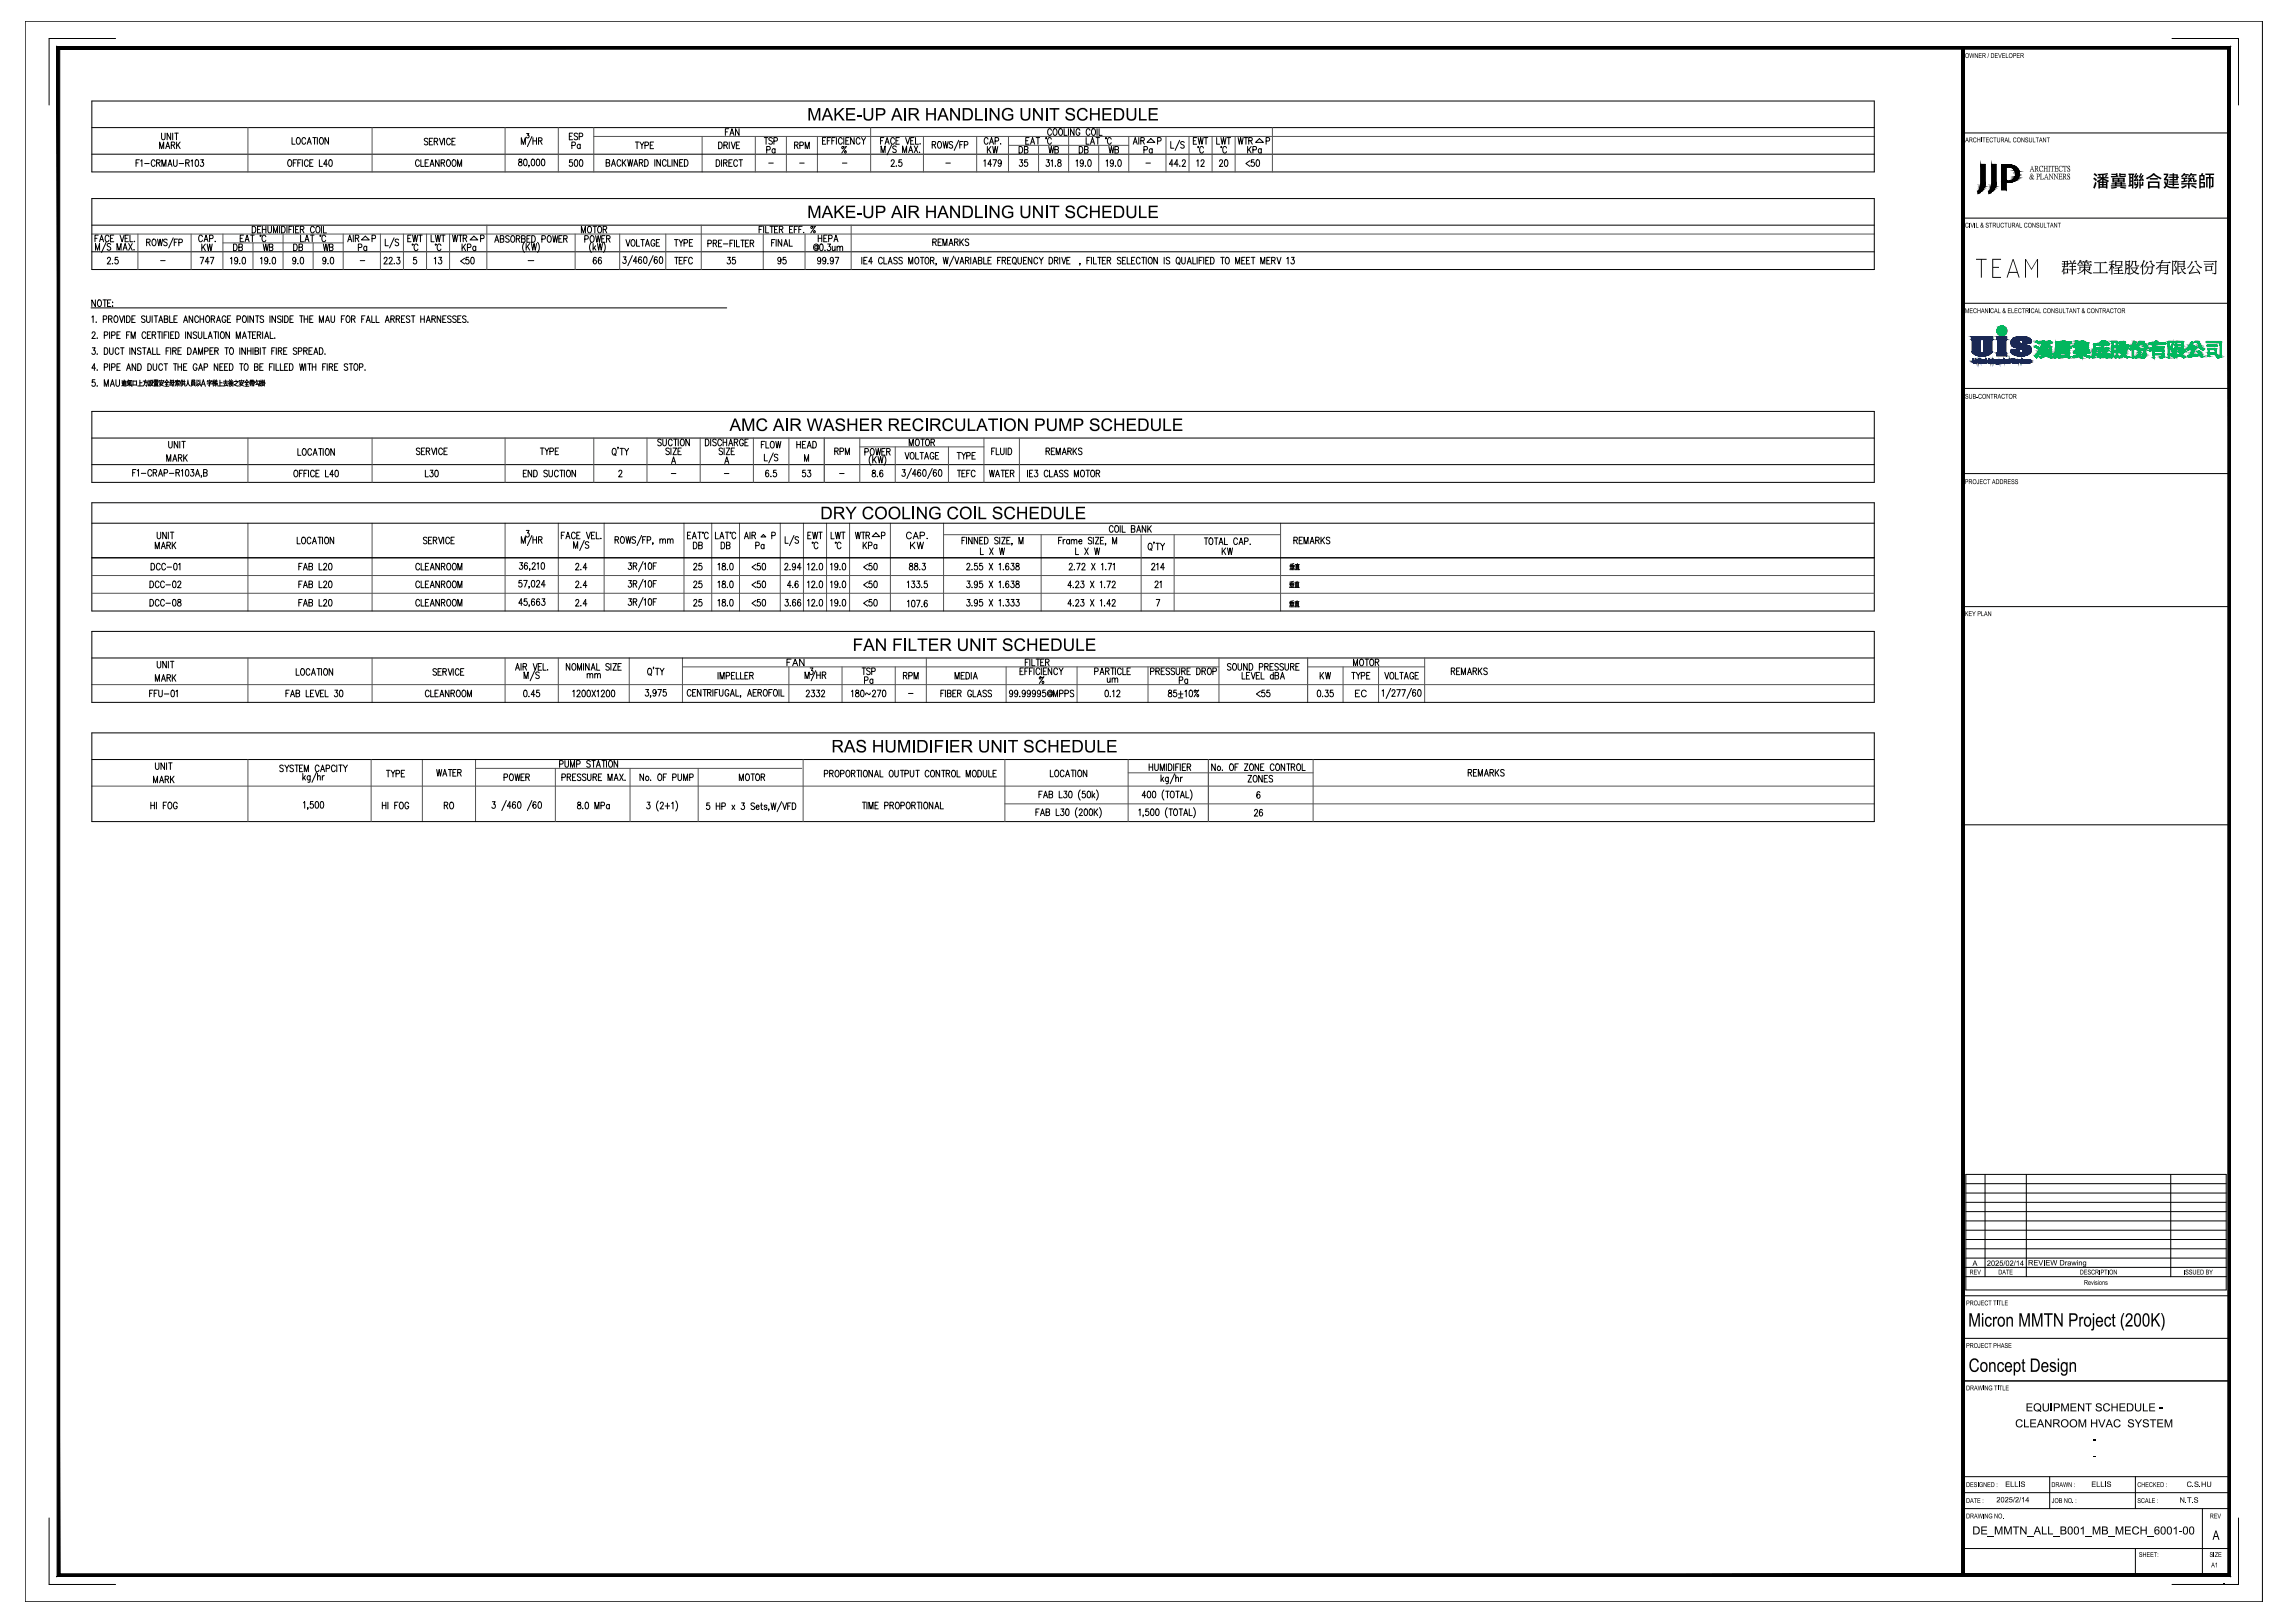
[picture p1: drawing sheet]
<svg xmlns="http://www.w3.org/2000/svg" width="860mm" height="610mm" viewBox="0 0 860 610" stroke-linecap="round" stroke-linejoin="round" font-family="sans-serif">
<defs><g id="words">
<g font-size="13.7">
<text x="490.4" y="221.9" transform="rotate(-90 490.4 221.9)">垂直</text>
<text x="490.4" y="229.3" transform="rotate(-90 490.4 229.3)">垂直</text>
</g>
<text font-size="10.7" x="741.7" y="104.3">TEAM</text>
<g font-size="7">
<text x="739.9" y="498.6">Micron MMTN Project (200K)</text>
<text x="740.1" y="515.6">Concept Design</text>
</g>
<text font-size="6.6" x="786.4" y="70.5">潘冀聯合建築師</text>
<g font-size="6.5">
<text x="303.4" y="45.3">MAKE-UP AIR HANDLING UNIT SCHEDULE</text>
<text x="303.4" y="82">MAKE-UP AIR HANDLING UNIT SCHEDULE</text>
<text x="274.2" y="162">AMC AIR WASHER RECIRCULATION PUMP SCHEDULE</text>
<text x="308.3" y="195.1">DRY COOLING COIL SCHEDULE</text>
<text x="320.5" y="244.6">FAN FILTER UNIT SCHEDULE</text>
<text x="312.5" y="282.8">RAS HUMIDIFIER UNIT SCHEDULE</text>
</g>
<g font-size="6.2">
<text x="74.8" y="95.6">KW</text>
<text x="86.4" y="95.6">DB</text>
<text x="97.7" y="95.6">WB</text>
<text x="109" y="95.6">DB</text>
<text x="120.3" y="95.6">WB</text>
<text x="133.3" y="95.6">Pa</text>
<text x="172.5" y="95.6">KPa</text>
<text x="33.2" y="116.8">%%UNOTE:</text>
<text x="55" y="222.2">DCC-02</text>
<text x="259.6" y="222.2">25</text>
<text x="281.5" y="222.2">&lt;50</text>
<text x="323.5" y="222.2">&lt;50</text>
</g>
<text font-size="5.9" x="774.8" y="102.3">群策工程股份有限公司</text>
<g font-size="5.7">
<text x="212.7" y="53.6">ESP</text>
<text x="271.3" y="52.2">FAN</text>
<text x="58.9" y="57.1">MARK</text>
<text x="213.8" y="57.1">Pa</text>
<text x="237.4" y="57.1">TYPE</text>
<text x="286.1" y="55.4">TSP</text>
<text x="286.8" y="58.9">Pa</text>
<text x="297.4" y="57.1">RPM</text>
<text x="368.7" y="55.4">CAP.</text>
<text x="370.1" y="58.9">KW</text>
<text x="381.7" y="58.9">DB</text>
<text x="393" y="58.9">WB</text>
<text x="404.3" y="58.9">DB</text>
<text x="415.6" y="58.9">WB</text>
<text x="424.7" y="55.4">AIR</text>
<text x="428.6" y="58.9">Pa</text>
<text x="447.3" y="55.4">EWT</text>
<text x="456.1" y="55.4">LWT</text>
<text x="464.3" y="55.4">WTR</text>
<text x="467.8" y="58.9">KPa</text>
<text x="49.7" y="63.9">F1-CRMAU-R103</text>
<text x="154.9" y="63.9">CLEANROOM</text>
<text x="212.7" y="63.9">500</text>
<text x="333.7" y="63.9">2.5</text>
<text x="368.7" y="63.9">1479</text>
<text x="382.1" y="63.9">35</text>
<text x="448.7" y="63.9">12</text>
<text x="457.2" y="63.9">20</text>
<text x="467.1" y="63.9">&lt;50</text>
<text x="217.3" y="88.9">MOTOR</text>
<text x="73.4" y="92.1">CAP.</text>
<text x="129.5" y="92.1">AIR</text>
<text x="152" y="92.1">EWT</text>
<text x="160.9" y="92.1">LWT</text>
<text x="169" y="92.1">WTR</text>
<text x="184.9" y="92.4">ABSORBED POWER</text>
<text x="218.7" y="92.4">POWER</text>
<text x="233.9" y="93.8">VOLTAGE</text>
<text x="252.2" y="93.8">TYPE</text>
<text x="306.2" y="92.1">HEPA</text>
<text x="349.2" y="93.5">REMARKS</text>
<text x="39.2" y="100.5">2.5</text>
<text x="74.1" y="100.5">747</text>
<text x="108.7" y="100.5">9.0</text>
<text x="119.9" y="100.5">9.0</text>
<text x="161.9" y="100.5">13</text>
<text x="171.8" y="100.5">&lt;50</text>
<text x="221.9" y="100.5">66</text>
<text x="252.2" y="100.5">TEFC</text>
<text x="272" y="100.5">35</text>
<text x="291" y="100.5">95</text>
<text x="62.1" y="169.7">UNIT</text>
<text x="201.8" y="172.2">TYPE</text>
<text x="285" y="169.7">FLOW</text>
<text x="298.4" y="169.7">HEAD</text>
<text x="312.6" y="172.2">RPM</text>
<text x="323.8" y="172.2">POWER</text>
<text x="339" y="173.9">VOLTAGE</text>
<text x="340.4" y="168.6">MOTOR</text>
<text x="358.4" y="173.9">TYPE</text>
<text x="391.9" y="172.2">REMARKS</text>
<text x="61.4" y="174.6">MARK</text>
<text x="158.7" y="180.3">L30</text>
<text x="286.5" y="180.3">6.5</text>
<text x="300.2" y="180.3">53</text>
<text x="358.8" y="180.3">TEFC</text>
<text x="370.8" y="180.3">WATER</text>
<text x="57.9" y="203.6">UNIT</text>
<text x="278.7" y="203.6">AIR P</text>
<text x="302.3" y="203.6">EWT</text>
<text x="311.1" y="203.6">LWT</text>
<text x="320.3" y="203.6">WTR</text>
<text x="339.4" y="203.6">CAP.</text>
<text x="57.1" y="207.4">MARK</text>
<text x="259.3" y="207.4">DB</text>
<text x="269.9" y="207.4">DB</text>
<text x="282.9" y="207.4">Pa</text>
<text x="323.1" y="207.4">KPa</text>
<text x="341.1" y="207.4">KW</text>
<text x="367.2" y="209.5">L X W</text>
<text x="403.2" y="209.5">L X W</text>
<text x="458.3" y="209.5">KW</text>
<text x="485.1" y="205.7">REMARKS</text>
<text x="55.4" y="215.5">DCC-01</text>
<text x="111.1" y="215.5">FAB L20</text>
<text x="155.2" y="215.5">CLEANROOM</text>
<text x="215.2" y="215.5">2.4</text>
<text x="259.6" y="215.5">25</text>
<text x="281.5" y="215.5">&lt;50</text>
<text x="323.5" y="215.5">&lt;50</text>
<text x="340.4" y="215.5">88.3</text>
<text x="431.8" y="215.5">214</text>
<text x="437.4" y="222.2" transform="rotate(-90 437.4 222.2)">21</text>
<text x="55" y="229">DCC-08</text>
<text x="111.1" y="229">FAB L20</text>
<text x="155.2" y="229">CLEANROOM</text>
<text x="215.2" y="229">2.4</text>
<text x="259.6" y="229">25</text>
<text x="281.5" y="229">&lt;50</text>
<text x="323.5" y="229">&lt;50</text>
<text x="294.6" y="251.5">FAN</text>
<text x="507.6" y="251.5">MOTOR</text>
<text x="57.1" y="257.2">MARK</text>
<text x="57.9" y="252.2">UNIT</text>
<text x="322.8" y="254.7">TSP</text>
<text x="338.3" y="256.5">RPM</text>
<text x="357.7" y="256.5">MEDIA</text>
<text x="431.1" y="254.7">PRESSURE DROP</text>
<text x="460" y="252.9">SOUND PRESSURE</text>
<text x="494.9" y="256.5">KW</text>
<text x="506.9" y="256.5">TYPE</text>
<text x="519.3" y="256.5">VOLTAGE</text>
<text x="544.3" y="254.7">REMARKS</text>
<text x="158.7" y="263.2">CLEANROOM</text>
<text x="195.4" y="263.2">0.45</text>
<text x="301.6" y="263.2">2332</text>
<text x="318.9" y="263.2">180~270</text>
<text x="323.8" y="258.2">Pa</text>
<text x="442" y="258.2">Pa</text>
<text x="471" y="263.2">&lt;55</text>
<text x="508.4" y="263.2">EC</text>
<text x="57.1" y="290.3">UNIT</text>
<text x="143.9" y="293.2">TYPE</text>
<text x="163" y="292.8">WATER</text>
<text x="550.7" y="292.8">REMARKS</text>
<text x="56.4" y="295.3">MARK</text>
<text x="188.4" y="294.6">POWER</text>
<text x="276.6" y="294.6">MOTOR</text>
<text x="467.8" y="295.3">ZONES</text>
<text x="165.8" y="305.2">RO</text>
<text x="470.3" y="308">26</text>
</g>
<g font-size="4.9">
<text x="219.4" y="256.1">mm</text>
<text x="831.7" y="578.7">A</text>
</g>
<text font-size="4.4" x="414.9" y="257.5">um</text>
<g font-size="4.2">
<text x="761.5" y="530.4">EQUIPMENT SCHEDULE -</text>
<text x="757.5" y="536.4">CLEANROOM HVAC SYSTEM</text>
<text x="786.5" y="542.4">-</text>
<text x="786.5" y="548.4">-</text>
<text x="741.4" y="576.7">DE_MMTN_ALL_B001_MB_MECH_6001-00</text>
</g>
<text font-size="3.5" x="835.7" y="596">-</text>
<g font-size="2.9">
<text x="763" y="64.3">ARCHITECTS</text>
<text x="762.8" y="67.3">&amp; PLANNERS</text>
</g>
<g font-size="2.8">
<text x="741.5" y="475.7">A</text>
<text x="746.9" y="475.7">2025/02/14</text>
<text x="762.3" y="475.6">REVIEW Drawing</text>
<text x="753.8" y="558.8">ELLIS</text>
<text x="786.1" y="558.8">ELLIS</text>
<text x="821.9" y="558.8">C.S.HU</text>
<text x="750.4" y="564.6">2025/2/14</text>
<text x="819.3" y="564.7">N.T.S</text>
</g>
<g font-size="2.6">
<text x="287.9" y="62.4">-</text>
<text x="299.5" y="62.4">-</text>
<text x="315.4" y="62.4">-</text>
<text x="354.2" y="62.4">-</text>
<text x="429.7" y="62.4">-</text>
<text x="59.3" y="99.1">-</text>
<text x="134.1" y="99.1">-</text>
<text x="197.2" y="99.1">-</text>
<text x="251.2" y="179.2">-</text>
<text x="270.9" y="179.2">-</text>
<text x="314.3" y="179.2">-</text>
<text x="340.4" y="261.8">-</text>
<text x="441.7" y="263.5">-</text>
</g>
<g font-size="2.5">
<text x="738.6" y="21.8">OWNER / DEVELOPER</text>
<text x="738.7" y="53.5">ARCHITECTURAL CONSULTANT</text>
<text x="738.6" y="85.5">CIVIL &amp; STRUCTURAL CONSULTANT</text>
<text x="738.6" y="117.7">MECHANICAL &amp; ELECTRICAL CONSULTANT &amp; CONTRACTOR</text>
<text x="738.6" y="149.9">SUB-CONTRACTOR</text>
<text x="738.6" y="181.9">PROJECT ADDRESS</text>
<text x="738.6" y="231.5">KEY PLAN</text>
<text x="740.4" y="479">REV</text>
<text x="751.2" y="479">DATE</text>
<text x="781.8" y="479">DESCRIPTION</text>
<text x="820.8" y="479">ISSUED BY</text>
<text x="783.4" y="482.9">Revisions</text>
<text x="739.1" y="490.6">PROJECT TITLE</text>
<text x="739.1" y="506.6">PROJECT PHASE</text>
<text x="739.1" y="522.5">DRAWING TITLE</text>
<text x="739.1" y="558.9">DESIGNED :</text>
<text x="771.1" y="558.9">DRAWN :</text>
<text x="803.4" y="558.9">CHECKED :</text>
<text x="739.1" y="564.8">DATE :</text>
<text x="771.2" y="564.8">JOB NO. :</text>
<text x="803.4" y="564.8">SCALE :</text>
<text x="739.1" y="570.6">DRAWING NO.</text>
<text x="830.7" y="570.6">REV</text>
<text x="804" y="585.1">SHEET:</text>
<text x="830.6" y="585.1">SIZE</text>
<text x="831.2" y="589.1">A1</text>
</g>
</g></defs>
<g fill="none" stroke="#000" stroke-width=".38">
<path d="M9.5 8h841v594h-841zM21.9 18h816v574h-816zM43.5 14.5h-25v25M737.4 18v574M816.5 14.5h25v25M34.5 38h670.1v26.6h-670.1zM34.5 57.9h670.1M34.5 48h670.1M60.7 50v1.8l.6 .7 .7-.3 .1-2.2M64.2 50v2.5l-1.4-2.5v2.5M64.9 50v2.5M65.7 50h1.3"/>
<path d="M66.3 50v2.5M109.8 51.7v2.5h1.1M111.8 51.8l.2-.1a1.28 1.28 0 0 1 .9 1.3 1.28 1.28 0 0 1-.9 1.2 1.65 1.65 0 0 1-.2-2.4zM114.9 52.3a.74 .74 0 0 0-.9-.6 .74 .74 0 0 0-.5 1v.5a.74 .74 0 0 0 .5 1 .74 .74 0 0 0 .9-.6M115.5 54.2l.7-2.5 .8 2.5M115.8 53.4h.9M117.6 51.7h1.3M118.2 51.7v2.5M119.3 51.7v2.5M120.4 51.8l.2-.1a1.28 1.28 0 0 1 1 1.3 1.28 1.28 0 0 1-1 1.2 1.65 1.65 0 0 1-.2-2.4zM123.5 51.7v2.5l-1.3-2.5v2.5M160.8 52.3l-.4-.3-.7 .1-.1 .7 1 .6 .2 .7-.4 .4-.9-.4"/>
<path d="M161.4 53.1h.8M162.6 52h-1.2v2.5h1.2M163.2 53.1l1.2-.1 .1-.3-.1-.6-1.2-.1v2.5M163.9 53.1l.6 1.4M165.2 52l.8 2.5 .7-2.5M167.1 52v2.5M169.3 52.5a.74 .74 0 0 0-.9-.5 .74 .74 0 0 0-.5 .9v.6a.74 .74 0 0 0 .5 .9 .74 .74 0 0 0 .9-.5M169.9 53.1h.7M171.1 52h-1.2v2.5h1.2M195.1 59.9v.7a.92 .92 0 0 1 1 .6 .92 .92 0 0 1-.3 1.1 .79 .79 0 0 1-1-.8 .79 .79 0 0 1 1.1-.7l.3-.4-.2-.5zM196 54.3v-2.5l.7 2.5 .8-2.5v2.5M197.1 59.9l.5-.1a1.63 1.63 0 0 1 0 2.5l-.7-.5-.1-.9z"/>
<path d="M198 50.2h.8l-.5 .6a.55 .55 0 0 1 .6 .5 .55 .55 0 0 1-.5 .6 .55 .55 0 0 1-.6-.4M200 59.9l.4-.1a1.63 1.63 0 0 1 0 2.5l-.6-.5-.1-.9zM200 51.3l-1.8 3.8M200.3 53h1.4M200.3 51.8v2.5M201.7 51.8v2.5M201.9 59.9l.4-.1a1.63 1.63 0 0 1 0 2.5l-.6-.5-.1-.9zM202.4 53l1.2-.2 .2-.3-.2-.6-1.2-.1v2.5M203.1 53l.7 1.3M203.8 59.9l.4-.1a1.63 1.63 0 0 1 0 2.5l-.6-.5-.1-.9zM234 60v2.5M235.3 60l-1.3 1.7"/>
<path d="M235.9 60l.5 2.5 .5-2.5 .5 2.5 .4-2.5M242.3 60a1.25 1.25 0 0 1 1.4 1.2 1.25 1.25 0 0 1-1.4 1.3zM246.1 60v2.5M248.2 60v2.5l-1.3-2.5v2.5M251 60v2.5h1.1M252.6 60v2.5M254.7 60v2.5l-1.3-2.5v2.5M256.7 60h-1.2v2.5h1.2M257.3 60a1.25 1.25 0 0 1 1.3 1.2 1.25 1.25 0 0 1-1.3 1.3zM270.1 53.4a1.25 1.25 0 0 1 1.4 1.2 1.25 1.25 0 0 1-1.4 1.3zM272.1 54.6l1.2-.2 .2-.3-.2-.6-1.2-.1v2.5M272.8 54.6l.7 1.3"/>
<path d="M274.1 53.4v2.5M274.9 53.4l.8 2.5 .7-2.5M276.8 54.6h.8M278 53.4h-1.2v2.5h1.2M309.2 52.9h.7M310.4 51.7h-1.2v2.5h1.2M311 52.9h.7M312.2 51.7h-1.2v2.5M312.7 52.9h.8M313.9 51.7h-1.2v2.5M314.4 51.7v2.5M316.6 52.3a.74 .74 0 0 0-.9-.6 .74 .74 0 0 0-.5 1v.5a.74 .74 0 0 0 .5 1 .74 .74 0 0 0 .9-.6"/>
<path d="M316.9 55l.2 .5-.5 .4-.2-.5 .3-.4 .7 .3 .7-.3-1.7 2.5M317.2 51.7v2.5M317.9 52.9h.8M319.2 51.7h-1.3v2.5h1.3M321.1 51.7v2.5l-1.4-2.5v2.5M323.3 52.3a.74 .74 0 0 0-.9-.6 .74 .74 0 0 0-.6 1v.5a.74 .74 0 0 0 .6 1 .74 .74 0 0 0 .9-.6M323.8 51.7l.8 1.2 .8-1.2M324.6 52.9v1.3M331 52.9h.8M331.2 57.4v-2.5l.8 2.5 .7-2.5v2.5M332.2 51.7h-1.2v2.5M332.7 54.2l.8-2.5 .7 2.5"/>
<path d="M333 53.4h.9M335.2 54.4l-1.7 3.8M336.2 52.3a.73 .73 0 0 0-.9-.6 .73 .73 0 0 0-.5 1v.5a.73 .73 0 0 0 .5 1 .73 .73 0 0 0 .9-.6M336.8 52.9h.8M336.9 55.2l-.5-.3-.8 .3 .2 .6 1 .6-.1 .8-.7 .2-.4-.4M338.1 51.7h-1.3v2.5h1.3M339.3 57.4v-2.5l.7 2.5 .8-2.5v2.5M340.4 51.7l.8 2.5 .7-2.5M341.6 57.4l.7-2.5 .8 2.5M341.9 56.5h.9M342.3 52.9h.8M343.6 51.7h-1.3v2.5h1.3"/>
<path d="M343.7 54.9l1.3 2.5M344.1 51.7v2.5h1.2M345 54.9l-1.3 2.5M345.7 57.1l.1 .1M345.9 54v.1M350.4 54.4l1.2-.1 .1-.4-.1-.6-1.2-.1v2.5M351.1 54.4l.6 1.3M352.8 53.3l.2-.1a1.3 1.3 0 0 1 1 1.2 1.3 1.3 0 0 1-1 1.3 1.67 1.67 0 0 1-.2-2.4zM354.5 53.2l.5 2.5 .5-2.5 .4 2.5 .5-2.5M358.1 53.5l-.4-.3-.9 .3 .2 .6 1 .7 .1 .5-.4 .4-.9-.4M360.4 52.7l-1.7 3.8M360.8 54.4h.7"/>
<path d="M362 53.2h-1.2v2.5M362.5 54.5l1.1-.1 .2-.4-.2-.7-1.1-.1v2.5M386.8 51.7h-1.2v2.5M387.4 54.2l.8-2.5 .7 2.5M389.5 51.7h1.3M390.2 51.7v2.5M393.1 51.8l.3 .1-.2 .3zM395.2 52.3a.73 .73 0 0 0-.9-.6 .73 .73 0 0 0-.5 1v.5a.73 .73 0 0 0 .5 1 .73 .73 0 0 0 .9-.6M395.2 49a.73 .73 0 0 0-.9-.6 .73 .73 0 0 0-.5 .9v.6a.73 .73 0 0 0 .5 1 .73 .73 0 0 0 .9-.6M396.2 48.5l.2-.1a1.28 1.28 0 0 1 1 1.2 1.28 1.28 0 0 1-1 1.3 1.67 1.67 0 0 1-.2-2.4zM398.3 48.5l.2-.1a1.28 1.28 0 0 1 1 1.2 1.28 1.28 0 0 1-1 1.3 1.67 1.67 0 0 1-.2-2.4zM400 48.4v2.5h1.2"/>
<path d="M401.6 48.4v2.5M403.7 48.4v2.5l-1.3-2.5v2.5M405.9 49a.73 .73 0 0 0-.9-.6 .73 .73 0 0 0-.5 .9v.6a.74 .74 0 0 0 .7 1 .74 .74 0 0 0 .7-1h-.5M408.3 51.7v2.5h1.1M409.7 49a.73 .73 0 0 0-.9-.6 .73 .73 0 0 0-.5 .9v.6a.73 .73 0 0 0 .5 1 .73 .73 0 0 0 .9-.6M409.9 54.2l.8-2.5 .7 2.5M410.7 48.5l.2-.1a1.28 1.28 0 0 1 1 1.2 1.28 1.28 0 0 1-1 1.3 1.67 1.67 0 0 1-.2-2.4zM412 51.7h1.3M412.4 48.4v2.5M412.7 51.7v2.5M413.2 48.4v2.5h1.1M415.6 51.8l.3 .1-.2 .3z"/>
<path d="M417.7 52.3a.74 .74 0 0 0-.9-.6 .74 .74 0 0 0-.5 1v.5a.74 .74 0 0 0 .5 1 .74 .74 0 0 0 .9-.6M431.2 53.5l1.4-1.4 1.5 1.4zM435.1 53l1.2-.1 .2-.4-.2-.7-1.2-.1v2.5M440.1 53.2v2.5h1.1M443.4 52.7l-1.7 3.8M445.2 53.5l-.5-.3-.9 .3 .1 .5 1.3 1v.3l-.5 .4-.9-.4M452.4 55.6a.74 .74 0 0 0-.9-.5 .74 .74 0 0 0-.5 .9v.6a.74 .74 0 0 0 .5 .9 .74 .74 0 0 0 .9-.5M461.1 55.6a.73 .73 0 0 0-.9-.5 .73 .73 0 0 0-.6 .9v.6a.73 .73 0 0 0 .6 .9 .73 .73 0 0 0 .9-.5M472 53.5l1.4-1.4 1.5 1.4zM475.9 53l1.2-.1 .1-1-1.3-.2v2.5M737.4 50h100.5M34.5 74.6h670.1v26.7h-670.1z"/>
<path d="M108.5 60.1l.2-.1a1.28 1.28 0 0 1 1 1.3 1.28 1.28 0 0 1-1 1.2 1.67 1.67 0 0 1-.2-2.4zM110.2 61.2h.8M111.5 60h-1.3v2.5M112 61.2h.7M113.2 60h-1.2v2.5M113.7 60v2.5M115.9 60.6a.74 .74 0 0 0-.9-.5 .74 .74 0 0 0-.6 .9v.6a.74 .74 0 0 0 .6 .9 .74 .74 0 0 0 .9-.6M116.4 61.2h.8M117.7 60h-1.3v2.5h1.3M120.1 60v2.5h1.1M123.1 61.7h-1.4l.9-1.7v2.5M123.9 60.1l.4-.1a1.63 1.63 0 0 1 0 2.5l-.6-.4-.1-1z"/>
<path d="M198.9 62.2l-.2 .6M227.9 61.2l1.1-.1 .2-.4-.2-.6-1.1-.1v2.5l1.2-.3 .1-.5-.5-.5M229.8 62.5l.8-2.5 .8 2.5M230.1 61.7h1M233.4 60.6a.74 .74 0 0 0-.9-.6 .74 .74 0 0 0-.6 .9v.6a.74 .74 0 0 0 .6 1 .74 .74 0 0 0 .9-.6M234.4 61.1l.9 1.4M238.2 62.5l.8-2.5 .8 2.5M238.5 61.7h1M240.3 61.2l1.2-.1 .1-.9-1.3-.2v2.5M241 61.2l.7 1.3M250.4 60.6a.73 .73 0 0 0-.9-.6 .73 .73 0 0 0-.5 .9v.6a.73 .73 0 0 0 .5 1 .73 .73 0 0 0 .9-.6M255.5 61.2h.7"/>
<path d="M269.2 60a1.25 1.25 0 0 1 1.4 1.3 1.25 1.25 0 0 1-1.4 1.2zM271.2 60v2.5M272 61.2l1.1-.1 .2-.3-.2-.7-1.1-.1v2.5M272.6 61.2l.7 1.3M274 61.2h.7M275.2 60h-1.2v2.5h1.2M277.2 60.6a.73 .73 0 0 0-.9-.5 .73 .73 0 0 0-.5 .9v.6a.73 .73 0 0 0 .5 .9 .73 .73 0 0 0 .9-.6M277.8 60h1.3M278.5 60v2.5M393.4 60h1l-.5 1a.74 .74 0 0 1 .6 1.1 .74 .74 0 0 1-1.3 0M395.1 60.5l.5-.5v2.5M396.7 62.3l.1 .1"/>
<path d="M397.8 60.1v.8a.92 .92 0 0 1 1 .5 .92 .92 0 0 1-.4 1.1 .79 .79 0 0 1-.9-.8 .79 .79 0 0 1 1-.7l.3-.4-.1-.5zM404.5 60.5l.5-.5v2.5M407.2 60.9l-.2 .6a.67 .67 0 0 1-.9-.3 .67 .67 0 0 1 .2-.9 .67 .67 0 0 1 .9 .1v.5a1.2 1.2 0 0 1-.7 1.6l-.4-.3M408 62.3l.1 .1M409.2 60.1l.4-.1a1.49 1.49 0 0 1-.2 2.5l-.2-.1-.3-.9zM415.8 60.5l.5-.5v2.5M418.5 60.9l-.2 .6a.67 .67 0 0 1-.9-.3 .67 .67 0 0 1 .2-.9 .67 .67 0 0 1 .9 .1v.5a1.2 1.2 0 0 1-.7 1.6l-.4-.3M419.3 62.3l.1 .1M420.5 60.1l.4-.1a1.49 1.49 0 0 1-.1 2.5l-.5-.4-.1-.6zM441 61.7h-1.4l.9-1.7v2.5M442.9 61.7h-1.4l.9-1.7v2.5M443.5 62.3l.1 .1"/>
<path d="M444.4 60.6l.4-.6 .6 .1 .2 .4-.3 .9-.9 1.1h1.3M743.6 72v.8M744.6 69.1v-7.3h1.6v7.6M744.6 69.1l-.2 1.5-.8 1.3M746.2 69.4l-1.1 2.2-1.5 1.2M748.7 69.1l-.2 1.5-.8 1.3M748.7 69.1v-7.3h1.6v7.6l-1.1 2.2-1.5 1.2v-.8M754.1 62.8a2.72 2.72 0 0 1 3.6 2.6 2.72 2.72 0 0 1-3.6 2.6zM758.5 63.4a5.1 5.1 0 0 0-4.4-1.5h-1.7v9.4h1.7v-3a3.5 3.5 0 0 0 3.9-.7 3.5 3.5 0 0 0 .7-3.9l-.2-.3M34.5 84.6h670.1M34.5 94.6h670.1M35.7 89.6h.8"/>
<path d="M35.9 94v-2.5l.8 2.5 .7-2.5v2.5M36.9 88.4h-1.2v2.5M37.4 90.9l.8-2.5 .7 2.5M37.7 90h1M39.9 91.1l-1.7 3.8M40.9 89a.73 .73 0 0 0-.9-.6 .73 .73 0 0 0-.5 .9v.6a.73 .73 0 0 0 .5 1 .73 .73 0 0 0 .9-.6M41.5 89.6h.8M41.6 91.9l-.5-.4-.8 .4 .1 .5 1.2 .9v.4l-.5 .3-.8-.3M42.8 88.4h-1.3v2.5h1.3M44 94v-2.5l.7 2.5 .8-2.5v2.5M45.1 88.4l.8 2.5 .8-2.5M46.3 94l.7-2.5 .8 2.5"/>
<path d="M46.6 93.2h.9M47 89.6h.8M48.3 88.4h-1.3v2.5h1.3M48.4 91.5l1.3 2.5M48.9 88.4v2.5h1.1M49.7 91.5l-1.3 2.5M50.4 93.8l.1 .1M50.6 90.6l.1 .2M55.1 91.1l1.2-.2 .2-.3-.2-.6-1.2-.1v2.5M55.8 91.1l.7 1.3M57.5 90l.2-.1a1.28 1.28 0 0 1 1 1.2 1.28 1.28 0 0 1-1 1.3 1.67 1.67 0 0 1-.2-2.4zM59.2 89.9l.5 2.5 .5-2.5 .4 2.5 .5-2.5"/>
<path d="M62.8 90.2l-.4-.3-.7 .1-.1 .7 1.1 .6 .1 .7-.4 .4-.9-.4M65.1 89.4l-1.7 3.8M65.5 91.1h.8M66.7 89.9h-1.2v2.5M67.2 91.2l1.2-.1 .2-.4-.2-.7-1.2-.1v2.5M86.6 97.2l.5-.5v2.5M89.4 97.5l-.3 .6a.67 .67 0 0 1-1-.7 .67 .67 0 0 1 1.2-.3l.1 .4a1.21 1.21 0 0 1-.8 1.7l-.4-.4M90.1 99l.1 .1M91.3 96.8h.7l.3 1a1.04 1.04 0 0 1-.8 1.4l-.2-.1-.3-1zM91.5 88.4h-1.2v2.5M92.1 90.9l.8-2.5 .7 2.5M94.2 88.4h1.3"/>
<path d="M94.8 85a1.25 1.25 0 0 1 1.4 1.3 1.25 1.25 0 0 1-1.4 1.2zM94.9 88.4v2.5M96.8 86.2h.8M97.8 88.4l.3 .2-.2 .3zM97.9 97.2l.5-.5v2.5M98 85h-1.2v2.5h1.2M98.6 86.2h1.3M98.6 85v2.5M99.9 89a.74 .74 0 0 0-.9-.6 .74 .74 0 0 0-.5 .9v.6a.74 .74 0 0 0 .5 1 .74 .74 0 0 0 .9-.6M99.9 85v2.5M100.7 97.5l-.3 .6a.67 .67 0 0 1-1-.7 .67 .67 0 0 1 1.2-.3l.1 .4a1.21 1.21 0 0 1-.8 1.7l-.4-.4M100.7 85v1.8l.6 .7 .7-.3v-2.2"/>
<path d="M101.4 99l.1 .1M102.6 96.8h.7l.3 1a1.04 1.04 0 0 1-.8 1.4l-.2-.1-.3-1zM102.8 87.5v-2.5l.8 2.5 .7-2.5v2.5M105.1 85v2.5M105.9 85a1.25 1.25 0 0 1 1.3 1.3 1.25 1.25 0 0 1-1.3 1.2zM107.9 85v2.5M108.6 86.2h.8M109.9 85h-1.3v2.5M110.3 85v2.5M111.1 86.2h.8M112.3 85h-1.2v2.5h1.2M112.9 86.2l1.1-.1 .2-.8-1.3-.3v2.5"/>
<path d="M113 88.4v2.5h1.1M113.6 86.2l.6 1.3M114.6 90.9l.8-2.5 .7 2.5M116.7 88.4h1.3M117.4 88.4v2.5M118.2 85.6a.74 .74 0 0 0-1-.6 .74 .74 0 0 0-.5 1v.6a.74 .74 0 0 0 .5 .9 .74 .74 0 0 0 1-.6M119.1 85.2l.2-.2a1.28 1.28 0 0 1 1 1.3 1.28 1.28 0 0 1-1 1.2 1.65 1.65 0 0 1-.2-2.3zM120.3 88.4l.3 .2-.2 .3zM120.8 85v2.5M121.6 85v2.5h1.1M122.4 89a.74 .74 0 0 0-.9-.6 .74 .74 0 0 0-.5 .9v.6a.74 .74 0 0 0 .5 1 .74 .74 0 0 0 .9-.6M139.8 89.7l1.2-.1 .2-.4-.2-.7-1.2-.1v2.5"/>
<path d="M144.4 97.3l.4-.6h.3l.4 .5-.3 .8-.9 1.2h1.3M144.8 89.9v2.5h1.2M146.3 97.3l.4-.6h.3l.4 .5-.2 .8-1 1.2h1.3M148.1 89.4l-1.7 3.8M148.2 99l.1 .1M149.2 96.7h1.1l-.6 1a.73 .73 0 0 1 .6 1.1 .73 .73 0 0 1-1.2-.1M149.9 90.2l-.5-.3-.7 .1-.1 .7 1.1 .6 .2 .7-.5 .4-.9-.4M156.5 96.7h-1l-.1 1.1a.74 .74 0 0 1 1.1 0 .74 .74 0 0 1-.1 1.1 .74 .74 0 0 1-1.1-.2M157.1 92.3a.74 .74 0 0 0-.9-.6 .74 .74 0 0 0-.5 1v.6a.74 .74 0 0 0 .5 .9 .74 .74 0 0 0 .9-.6M165.8 92.3a.73 .73 0 0 0-.9-.6 .73 .73 0 0 0-.6 1v.6a.73 .73 0 0 0 .6 .9 .73 .73 0 0 0 .9-.6M180.7 89.7l1.1-.1 .2-.4-.2-.7-1.1-.1v2.5M197.1 91.1a2.99 2.99 0 0 0 0 3.8"/>
<path d="M202.1 91.1a3.1 3.1 0 0 1 0 3.8M222.3 91.1a2.99 2.99 0 0 0 0 3.8M226.9 91.1a3.1 3.1 0 0 1 0 3.8M234.3 96.5h1l-.5 1a.74 .74 0 0 1 .6 1.1 .74 .74 0 0 1-1.3-.1M237.7 96l-1.7 3.9M239.5 98.2h-1.4l.9-1.7v2.5M241.1 96.9l-.5-.4a1.48 1.48 0 0 0 .1 2.5 .74 .74 0 0 0 .5-.9 .74 .74 0 0 0-.9-.5l-.3 .6M242.2 96.6l.5-.1a1.63 1.63 0 0 1 0 2.5l-.7-.5-.1-.9zM245.5 96l-1.7 3.9M247 96.9l-.5-.4a1.48 1.48 0 0 0 .1 2.5 .74 .74 0 0 0 .5-.9 .74 .74 0 0 0-.9-.5l-.3 .6M248.1 96.6l.5-.1a1.63 1.63 0 0 1 0 2.5l-.7-.5-.1-.9zM266.1 91.6l1.1-.2 .1-.9-1.2-.3v2.5"/>
<path d="M268.1 91.4l1.1-.1 .2-.3-.2-.6-1.1-.2v2.5M268.8 91.4l.6 1.3M270.1 91.4h.7M271.3 90.2h-1.2v2.5h1.2M271.9 91.7h1.7M274.4 91.4h.7M275.6 90.2h-1.2v2.5M276.1 90.2v2.5M276.9 90.2v2.5h1.1M278.5 90.2h1.3M279.1 90.2v2.5M280.2 91.4h.7"/>
<path d="M281.4 90.2h-1.2v2.5h1.2M282 91.4l1.1-.1 .2-.3-.2-.6-1.1-.2v2.5M282.7 91.4l.6 1.3M285.3 86.2h.8M286.6 85h-1.3v2.5M287.1 85v2.5M287.8 85v2.5h1.2M289.4 85h1.4M290 91.2h.8M290.1 85v2.5M291.1 86.2h.8M291.3 90h-1.3v2.5"/>
<path d="M291.8 90v2.5M292.4 85h-1.3v2.5h1.3M293 86.2l1.1-.1 .2-.3-.2-.6-1.1-.2v2.5M293.6 86.2l.7 1.3M293.9 90v2.5l-1.4-2.5v2.5M294.6 92.5l.8-2.5 .7 2.5M294.9 91.7h1M296.7 90v2.5h1.2M296.8 86.2h.7M298 85h-1.2v2.5h1.2M298.6 86.2h.7M299.8 85h-1.2v2.5"/>
<path d="M300.3 86.2h.8M301.5 85h-1.2v2.5M302.1 87.3l.1 .1M305.2 85l.2 .5-.4 .4-.2-.5 .3-.4 .6 .3 .8-.3-1.7 2.5M307.2 92.3l.1 1.3a1.04 1.04 0 0 0 .4-1.4 1.04 1.04 0 0 0-1.4-.4 1.04 1.04 0 0 0-.5 1.3 .99 .99 0 0 0 .6 1 .99 .99 0 0 0 1.1-.3M308.4 91.8l.5-.1a1.49 1.49 0 0 1-.2 2.5l-.5-.5-.1-.6zM308.5 97.5l-.2 .6a.67 .67 0 0 1-1-.7 .67 .67 0 0 1 1.1-.3l.1 .4a1.17 1.17 0 0 1-.7 1.7l-.4-.4M310.1 94l.1 .1M310.4 97.5l-.2 .6a.67 .67 0 0 1-1-.7 .67 .67 0 0 1 1.1-.3l.1 .4a1.17 1.17 0 0 1-.7 1.7l-.4-.4M311.1 91.7h1.1l-.6 1a.73 .73 0 0 1 .6 1.1 .73 .73 0 0 1-1.2-.1M311.2 99l.1 .1M312.9 92.5v1.6l.5 .1 .5-.5"/>
<path d="M313.3 97.5l-.3 .6a.67 .67 0 0 1-.9-.7 .67 .67 0 0 1 1.1-.3l.1 .4a1.17 1.17 0 0 1-.8 1.7l-.4-.4M313.9 92.5v1.7M314 96.7h1.3l-1 2.5M314.7 93l.5-.5 .4 .2 .1 1.5M314.7 92.5v1.7M315.7 93l.5-.5 .5 .2 .1 1.5M324 96.7v2.5M324.7 97.9h.8M326 96.7h-1.3v2.5h1.3M328 98.4h-1.5l1-1.7v2.5M331.7 97.3a.74 .74 0 0 0-.9-.6 .74 .74 0 0 0-.6 1v.5a.74 .74 0 0 0 .6 1 .74 .74 0 0 0 .9-.6M332.3 96.7v2.5h1.1"/>
<path d="M333.9 99.2l.7-2.5 .8 2.5M334.2 98.4h.9M337.3 97.1l-.5-.4-.8 .4 .1 .6 1.2 .8v.3l-.5 .4-.8-.4M339.2 97.1l-.5-.4-.8 .4 .2 .6 1.1 .8v.3l-.5 .4-.8-.4M341.6 99.2v-2.5l.7 2.5 .8-2.5v2.5M344.3 96.8l.1-.1a1.28 1.28 0 0 1 1 1.3 1.28 1.28 0 0 1-1 1.2 1.65 1.65 0 0 1-.1-2.4zM346 96.7h1.3M346.6 96.7v2.5M348.1 96.8l.2-.1a1.28 1.28 0 0 1 .9 1.3 1.28 1.28 0 0 1-.9 1.2 1.65 1.65 0 0 1-.2-2.4zM349.8 97.9l1.1-.1 .2-.4-.2-.6-1.1-.1v2.5M350.4 97.9l.7 1.3M352 99.1l-.2 .6"/>
<path d="M354.5 96.7l.5 2.5 .5-2.5 .5 2.5 .4-2.5M358.5 96.2l-1.7 3.8M358.9 96.7l.8 2.5 .7-2.5M360.8 99.2l.8-2.5 .8 2.5M361.1 98.4h1M362.9 97.9l1.2-.1 .2-.4-.2-.6-1.2-.1v2.5M363.6 97.9l.7 1.3M364.9 96.7v2.5M365.7 99.2l.7-2.5 .8 2.5M366 98.4h.9M367.8 97.9l1.1-.1 .1-.9-1.2-.2v2.5l1.2-.2 .1-.6-.5-.5M369.8 96.7v2.5h1.1"/>
<path d="M371.4 97.9h.8M372.6 96.7h-1.2v2.5h1.2M375 97.9h.8M376.3 96.7h-1.3v2.5M376.7 97.9l1.2-.1 .1-.9-1.3-.2v2.5M377.4 97.9l.7 1.3M378.7 97.9h.8M380 96.7h-1.3v2.5h1.3M380.9 96.8l.2-.1a1.28 1.28 0 0 1 1 1.3 1.28 1.28 0 0 1-1 1.2 1.65 1.65 0 0 1-.2-2.4zM381.4 98.7l.6 .7M382.6 96.7v1.8l.6 .7 .7-.4 .1-2.1M384.7 97.9h.8"/>
<path d="M386 96.7h-1.3v2.5h1.3M387.9 96.7v2.5l-1.4-2.5v2.5M390.1 97.3a.73 .73 0 0 0-.9-.6 .73 .73 0 0 0-.6 1v.5a.73 .73 0 0 0 .6 1 .73 .73 0 0 0 .9-.6M390.6 96.7l.8 1.2 .8-1.2M391.4 97.9v1.3M394.4 96.7a1.25 1.25 0 0 1 1.3 1.3 1.25 1.25 0 0 1-1.3 1.2zM396.3 97.9l1.2-.1 .1-.9-1.3-.2v2.5M397 97.9l.7 1.3M398.4 96.7v2.5M399.1 96.7l.8 2.5 .7-2.5M401 97.9h.8M402.3 96.7h-1.3v2.5h1.3"/>
<path d="M406 99.1l-.2 .6M408.6 97.9h.7M409.8 96.7h-1.2v2.5M410.3 96.7v2.5M411.1 96.7v2.5h1.1M412.7 96.7h1.3M413.3 96.7v2.5M414.4 97.9h.7M415.6 96.7h-1.2v2.5h1.2M416.2 97.9l1.1-.1 .2-.4-.2-.6-1.1-.1v2.5M416.9 97.9l.6 1.3M421.3 97.1l-.4-.4-.9 .4 .2 .6 1.1 .8v.3l-.4 .4-.9-.4"/>
<path d="M421.9 97.9h.8M423.1 96.7h-1.2v2.5h1.2M423.7 96.7v2.5h1.2M425.3 97.9h.8M426.6 96.7h-1.3v2.5h1.3M428.6 97.3a.74 .74 0 0 0-.9-.6 .74 .74 0 0 0-.6 1v.5a.74 .74 0 0 0 .6 1 .74 .74 0 0 0 .9-.6M429.2 96.7h1.3M429.8 96.7v2.5M430.9 96.7v2.5M432 96.8l.2-.1a1.28 1.28 0 0 1 1 1.3 1.28 1.28 0 0 1-1 1.2 1.65 1.65 0 0 1-.2-2.4zM435.1 96.7v2.5l-1.4-2.5v2.5M437.6 96.7v2.5"/>
<path d="M439.7 97.1l-.4-.4-.9 .4 .2 .6 1.1 .8v.3l-.4 .4-.9-.4M442.5 96.8l.2-.1a1.28 1.28 0 0 1 1 1.3 1.28 1.28 0 0 1-1 1.2 1.65 1.65 0 0 1-.2-2.4zM443 98.7l.5 .7M444.2 96.7v1.8l.6 .7 .6-.4 .1-2.1M446.3 99.2l.8-2.5 .7 2.5M446.6 98.4h.9M448.4 96.7v2.5h1.1M450 96.7v2.5M450.8 97.9h.7M452 96.7h-1.2v2.5M452.5 96.7v2.5M453.2 97.9h.8"/>
<path d="M454.5 96.7h-1.3v2.5h1.3M455.1 96.7a1.25 1.25 0 0 1 1.3 1.3 1.25 1.25 0 0 1-1.3 1.2zM458.9 96.7h1.3M459.5 96.7v2.5M461 96.8l.2-.1a1.28 1.28 0 0 1 .9 1.3 1.28 1.28 0 0 1-.9 1.2 1.65 1.65 0 0 1-.2-2.4zM464.5 99.2v-2.5l.7 2.5 .8-2.5v2.5M466.8 97.9h.7M468 96.7h-1.2v2.5h1.2M468.6 97.9h.7M469.8 96.7h-1.2v2.5h1.2M470.4 96.7h1.3M471.1 96.7v2.5"/>
<path d="M473.9 99.2v-2.5l.8 2.5 .7-2.5v2.5M476.2 97.9h.8M477.4 96.7h-1.2v2.5h1.2M478 97.9l1.1-.1 .2-.9-1.3-.2v2.5M478.7 97.9l.6 1.3M480 96.7l.8 2.5 .7-2.5M483.7 97.2l.5-.5v2.5M485.4 96.7h1.1l-.6 1a.74 .74 0 0 1 .6 1.1 .74 .74 0 0 1-1.3-.1M737.4 82h100.5M34.2 115.7h239M34.5 119.2l.5-.5v2.5M40.8 119.9l1.2-.1 .1-.4-.1-.6-1.2-.1v2.5"/>
<path d="M41.5 119.9l.6 1.3M43.2 118.8l.2-.1a1.28 1.28 0 0 1 1 1.2 1.28 1.28 0 0 1-1 1.3 1.65 1.65 0 0 1-.2-2.4zM44.9 118.7l.8 2.5 .7-2.5M46.8 118.7v2.5M47.6 118.7a1.25 1.25 0 0 1 1.4 1.2 1.25 1.25 0 0 1-1.4 1.3zM49.6 119.9h.7M50.8 118.7h-1.2v2.5h1.2M54.5 119.1l-.4-.4-.9 .4 .2 .5 1.1 .9v.4l-.4 .3-.9-.3M55.1 118.7v1.8l.6 .7 .6-.3 .1-2.2M57.2 118.7v2.5M58.6 118.7v2.5M61.8 119.9l1.1-.1 .2-.4-.2-.6-1.1-.1v2.5l1.2-.2 .1-.6-.5-.5"/>
<path d="M63.8 118.7v2.5h1.1M65.4 119.9h.7M66.6 118.7h-1.2v2.5h1.2M72.4 118.7v2.5l-1.3-2.5v2.5M74.6 119.3a.74 .74 0 0 0-.9-.6 .74 .74 0 0 0-.5 .9v.6a.74 .74 0 0 0 .5 1 .74 .74 0 0 0 .9-.6M75.2 119.9h1.3M75.2 118.7v2.5M76.5 118.7v2.5M77.7 118.8l.2-.1a1.28 1.28 0 0 1 1 1.2 1.28 1.28 0 0 1-1 1.3 1.65 1.65 0 0 1-.2-2.4zM79.4 119.9l1.1-.1 .2-.4-.2-.6-1.1-.1v2.5M80.1 119.9l.6 1.3M84.9 119.3a.74 .74 0 0 0-.9-.6 .74 .74 0 0 0-.5 .9v.6a.75 .75 0 0 0 .7 1 .75 .75 0 0 0 .7-1h-.5"/>
<path d="M85.5 119.9h.8M86.7 118.7h-1.2v2.5h1.2M91.5 118.8l.2-.1a1.28 1.28 0 0 1 1 1.2 1.28 1.28 0 0 1-1 1.3 1.65 1.65 0 0 1-.2-2.4zM93.2 118.7v2.5M95.3 118.7v2.5l-1.3-2.5v2.5M96.7 118.7v2.5M99.1 119.1l-.5-.4-.8 .4 .1 .4 1.2 1v.4l-.5 .3-.8-.3M101.5 118.7v2.5M103.6 118.7v2.5l-1.4-2.5v2.5M105.7 119.1l-.5-.4-.9 .4 .2 .5 1.2 .9v.4l-.5 .3-.9-.3M106.2 118.7v2.5M107 118.7a1.25 1.25 0 0 1 1.4 1.2 1.25 1.25 0 0 1-1.4 1.3z"/>
<path d="M109 119.9h.8M110.2 118.7h-1.2v2.5h1.2M113.3 118.7v2.5M114.3 119.9h1.4M114.3 118.7v2.5M115.7 118.7v2.5M116.4 119.9h.8M117.7 118.7h-1.3v2.5h1.3M124.4 118.7v1.8l.6 .7 .7-.3 .1-2.2M128.3 119.9h.8M129.6 118.7h-1.3v2.5M130.4 118.8l.2-.1a1.28 1.28 0 0 1 1 1.2 1.28 1.28 0 0 1-1 1.3 1.65 1.65 0 0 1-.2-2.4z"/>
<path d="M132.1 119.9l1.2-.1 .2-.4-.2-.6-1.2-.1v2.5M132.8 119.9l.7 1.3M136 119.9h.7M137.2 118.7h-1.2v2.5M139.8 118.7v2.5h1.1M141.4 118.7v2.5h1.1M146.9 119.9l1.2-.1 .2-.4-.2-.6-1.2-.1v2.5M147.6 119.9l.7 1.3M148.9 119.9l1.2-.1 .1-.4-.1-.6-1.2-.1v2.5M149.6 119.9l.6 1.3M150.9 119.9h.8M152.1 118.7h-1.2v2.5h1.2"/>
<path d="M154.1 119.1l-.5-.4-.9 .4 .2 .5 1.2 .9v.4l-.5 .3-.9-.3M155.3 118.7v2.5M158.2 119.9h1.3M158.2 118.7v2.5M159.5 118.7v2.5M162.3 119.9l1.2-.1 .2-.4-.2-.6-1.2-.1v2.5M163 119.9l.7 1.3M165.7 118.7v2.5l-1.4-2.5v2.5M166.4 119.9h.8M167.7 118.7h-1.3v2.5h1.3M169.6 119.1l-.5-.4-.8 .4v.4l1.3 1v.4l-.5 .3-.8-.3M171.5 119.1l-.5-.4-.8 .4v.4l1.3 1v.4l-.5 .3-.8-.3"/>
<path d="M172.1 119.9h.7M173.3 118.7h-1.2v2.5h1.2M175.2 119.1l-.5-.4-.8 .4 .2 .5 1.1 .9v.4l-.5 .3-.8-.3M737.4 114h100.5M34.6 125.3l.4-.6 .6 .1 .2 .4-.3 .8-1 1.2h1.4M34.7 130.7h1.1l-.6 .9a.74 .74 0 0 1 .6 1.2 .74 .74 0 0 1-1.3-.1M36 138.4h-1.5l1-1.7v2.5M36.2 121v.1M36.5 127l.1 .1M36.5 133l.1 .1M36.5 139l.1 .1M38.8 120l1.2-.1 .2-.4-.2-.7-1.2-.1v2.5"/>
<path d="M39.2 126l1.1-.1 .2-.4-.2-.7-1.1-.1v2.5M39.2 130.7a1.25 1.25 0 0 1 1.4 1.2 1.25 1.25 0 0 1-1.4 1.3zM39.2 138l1.1-.1 .2-.4-.2-.7-1.1-.1v2.5M41.2 130.7v1.8l.6 .7 .6-.4 .1-2.1M41.2 124.7v2.5M41.2 136.7v2.5M42 126l1.1-.1 .2-.4-.2-.7-1.1-.1v2.5M42 138l1.1-.1 .2-.4-.2-.7-1.1-.1v2.5M44 125.9h.7M44 137.9h.7M44.7 131.3a.74 .74 0 0 0-.9-.6 .74 .74 0 0 0-.5 .9v.6a.74 .74 0 0 0 .5 1 .74 .74 0 0 0 .9-.6M45.2 124.7h-1.2v2.5h1.2"/>
<path d="M45.2 136.7h-1.2v2.5h1.2M45.3 130.7h1.3M46 130.7v2.5M47.6 139.2l.7-2.5 .8 2.5M47.6 125.9h.7M47.9 138.4h.9M48.8 124.7h-1.2v2.5M48.8 130.7v2.5M49.3 127.2v-2.5l.8 2.5 .7-2.5v2.5M50.9 130.7v2.5l-1.3-2.5v2.5M51 136.7v2.5l-1.3-2.5v2.5M51.8 136.7a1.25 1.25 0 0 1 1.3 1.3 1.25 1.25 0 0 1-1.3 1.2z"/>
<path d="M53 131.1l-.5-.4-.8 .4 .2 .5 1 .6a.59 .59 0 0 1-.4 1l-.8-.4M53.6 130.7h1.3M54.3 130.7v2.5M54.8 125.3a.74 .74 0 0 0-.9-.6 .74 .74 0 0 0-.5 1v.6a.74 .74 0 0 0 .5 .9 .74 .74 0 0 0 .9-.6M55.3 133.2l.7-2.5 .8 2.5M55.4 125.9h.8M55.6 136.7a1.25 1.25 0 0 1 1.4 1.3 1.25 1.25 0 0 1-1.4 1.2zM55.6 132.4h.9M56.6 124.7h-1.2v2.5h1.2M57.2 125.9l1.1-.1 .2-.4-.2-.6-1.1-.1v2.5M57.4 130.7v2.5h1.1M57.6 136.7v1.8l.5 .7 .7-.4 .1-2.1"/>
<path d="M57.9 125.9l.6 1.3M59 130.7v2.5h1.2M59.2 124.7h1.3M59.7 121.2l.7-2.5 .8 2.5M59.9 124.7v2.5M60 120.4h.9M60.9 124.7v2.5M61.1 137.3a.74 .74 0 0 0-.9-.6 .74 .74 0 0 0-.5 1v.6a.74 .74 0 0 0 .5 .9 .74 .74 0 0 0 .9-.6M61.7 125.9h.7M61.7 136.7h1.3M62.3 136.7v2.5M62.4 131.9h.8"/>
<path d="M62.9 124.7h-1.2v2.5M63.4 124.7v2.5M63.7 130.7h-1.3v2.5M64.2 125.9h.7M64.2 130.7v2.5M64.9 131.9l1.2-.1 .2-.4-.2-.6-1.2-.1v2.5M65.2 136.7h1.3M65.4 124.7h-1.2v2.5h1.2M65.6 131.9l.7 1.3M65.9 136.7v2.5M66 124.7a1.25 1.25 0 0 1 1.3 1.3 1.25 1.25 0 0 1-1.3 1.2zM66.9 131.9h.8"/>
<path d="M66.9 137.9h1.3M66.9 136.7v2.5M68.2 130.7h-1.3v2.5h1.3M68.2 136.7v2.5M69 121.2l.8-2.5 .7 2.5M69 137.9h.8M69.3 120.4h1M69.8 124.7v2.5M70.3 136.7h-1.3v2.5h1.3M70.5 130.7a1.25 1.25 0 0 1 1.4 1.2 1.25 1.25 0 0 1-1.4 1.3zM71.9 124.7v2.5l-1.4-2.5v2.5M72.5 133.2l.8-2.5 .8 2.5"/>
<path d="M72.8 132.4h1M74 125.1l-.5-.4-.7 .1-.1 .7 1.1 .6 .2 .7-.5 .4-.9-.4M74.1 137.3a.74 .74 0 0 0-.9-.6 .74 .74 0 0 0-.6 1v.6a.75 .75 0 0 0 .7 .9 .75 .75 0 0 0 .8-.9h-.5M74.5 124.7v1.8l.6 .7 .7-.4 .1-2.1M74.6 133.2v-2.5l.8 2.5 .8-2.5v2.5M74.6 139.2l.8-2.5 .8 2.5M74.9 138.4h1M76.6 124.7v2.5h1.2M76.7 138l1.2-.1 .2-.4-.2-.7-1.2-.1v2.5M76.9 132l1.2-.1 .2-.4-.2-.7-1.2-.1v2.5M78.3 127.2l.7-2.5 .8 2.5M78.5 126.4h1"/>
<path d="M78.9 131.9h.8M80.2 130.7h-1.3v2.5h1.3M80.3 124.7h1.4M80.7 131.9l1.2-.1 .2-.4-.2-.6-1.2-.1v2.5M81 124.7v2.5M81.4 121.2l.7-2.5 .8 2.5M81.4 131.9l.7 1.3M81.7 120.4h.9M81.9 136.7v2.5l-1.4-2.5v2.5M82.1 124.7v2.5M82.6 137.9h.8M83.2 124.8l.2-.1a1.28 1.28 0 0 1 1 1.3 1.28 1.28 0 0 1-1 1.2 1.67 1.67 0 0 1-.2-2.4z"/>
<path d="M83.9 136.7h-1.3v2.5h1.3M84.4 137.9h.8M84.5 130.7h1.4M85.2 130.7v2.5M85.7 136.7h-1.3v2.5h1.3M86.3 124.7v2.5l-1.4-2.5v2.5M86.3 136.7a1.25 1.25 0 0 1 1.3 1.3 1.25 1.25 0 0 1-1.3 1.2zM86.6 130.8l.2-.1a1.28 1.28 0 0 1 1 1.2 1.28 1.28 0 0 1-1 1.3 1.65 1.65 0 0 1-.2-2.4zM88.8 127.2v-2.5l.8 2.5 .7-2.5v2.5M89.1 120l1.1-.1 .2-.4-.2-.7-1.1-.1v2.5M90 136.7h1.4M90.1 130.7v2.5"/>
<path d="M90.7 136.7v2.5M91.1 127.2l.8-2.5 .7 2.5M91.4 126.4h.9M92.1 136.8l.2-.1a1.28 1.28 0 0 1 1 1.3 1.28 1.28 0 0 1-1 1.2 1.67 1.67 0 0 1-.2-2.4zM92.2 130.7v2.5l-1.3-2.5v2.5M93 131.9h1.3M93 130.7v2.5M93.2 124.7h1.3M93.9 124.7v2.5M94.3 130.7v2.5M94.9 125.9h.8M95.1 130.7v2.5"/>
<path d="M95.7 137.9l1.1-.1 .2-.4-.2-.6-1.1-.1v2.5l1.2-.2 .1-.6-.5-.5M95.9 131.9l1.1-.1 .2-.4-.2-.6-1.1-.1v2.5l1.2-.2 .1-.6-.5-.5M96.1 124.7h-1.2v2.5h1.2M96.7 125.9l1.2-.1 .1-.4-.1-.6-1.2-.1v2.5M97.4 125.9l.6 1.3M97.7 137.9h.7M97.9 130.7v2.5M98.6 130.7h1.3M98.7 124.7v2.5M98.9 136.7h-1.2v2.5h1.2M99.3 130.7v2.5M99.5 127.2l.7-2.5 .8 2.5"/>
<path d="M99.8 126.4h.9M101.3 137.9h.7M101.6 124.7v2.5h1.1M102.2 131.9h.7M102.5 136.7h-1.2v2.5M103 136.7v2.5M103.3 127l.1 .1M103.4 130.7h-1.2v2.5M103.8 136.7v2.5h1.1M103.9 130.7v2.5M104.6 131.9l1.2-.1 .2-.4-.2-.6-1.2-.1v2.5M105.3 131.9l.7 1.3"/>
<path d="M105.4 136.7v2.5h1.1M106.6 131.9h.8M107 137.9h.8M107.9 130.7h-1.3v2.5h1.3M108.2 136.7h-1.2v2.5h1.2M108.8 136.7a1.25 1.25 0 0 1 1.4 1.3 1.25 1.25 0 0 1-1.4 1.2zM111.6 131.1l-.5-.4-.9 .4 .2 .5 1.1 .6a.59 .59 0 0 1-.4 1l-.9-.4M112.1 132l1.2-.1 .1-1-1.3-.2v2.5M112.6 136.7l.5 2.5 .5-2.5 .4 2.5 .5-2.5M114.2 131.9l1.1-.1 .2-.4-.2-.6-1.1-.1v2.5M114.8 131.9l.7 1.3M114.9 136.7v2.5"/>
<path d="M115.7 136.7h1.3M116.1 131.9h.8M116.3 136.7v2.5M117.4 130.7h-1.3v2.5h1.3M117.4 136.7v2.5M117.4 137.9h1.3M118 133.2l.7-2.5 .8 2.5M118.2 132.4h1M118.7 136.7v2.5M120.1 121.2v-2.5l.7 2.5 .8-2.5v2.5M120.1 130.7a1.25 1.25 0 0 1 1.3 1.2 1.25 1.25 0 0 1-1.3 1.3zM121.3 137.9h.7"/>
<path d="M122.2 133v.1M122.3 121.2l.8-2.5 .8 2.5M122.5 136.7h-1.2v2.5M122.6 120.4h1M123 136.7v2.5M123.8 137.9l1.1-.1 .2-.4-.2-.6-1.1-.1v2.5M124.4 137.9l.7 1.3M125.8 137.9h.7M127 136.7h-1.2v2.5h1.2M130.7 137.1l-.5-.4-.6 .1-.1 .7 1 .6 .2 .7-.5 .4-.8-.4M131.3 136.7h1.3M132 136.7v2.5"/>
<path d="M133.4 136.8l.2-.1a1.28 1.28 0 0 1 1 1.3 1.28 1.28 0 0 1-1 1.2 1.67 1.67 0 0 1-.2-2.4zM135.1 138l1.1-.1 .2-.4-.2-.7-1.1-.1v2.5M137.2 139l.1 .1M137.7 121.2l.7-2.5 .8 2.5M138 120.4h.9M144.8 121.2l.8-2.5 .7 2.5M145.1 120.4h.9M160.3 121.2l.7-2.5 .8 2.5M160.5 120.4h1M175.9 121l.1 .1M34.5 154.6h670.1v26.7h-670.1zM35.7 142.7h-1l-.1 1.1a.74 .74 0 0 1 1.1 0 .74 .74 0 0 1-.1 1.1 .74 .74 0 0 1-1.1-.2"/>
<path d="M36.5 145l.1 .1M39.2 145.2v-2.5l.8 2.5 .7-2.5v2.5M41.5 145.2l.7-2.5 .8 2.5M41.8 144.4h.9M43.6 142.7v1.8l.6 .7 .4-.1 .3-.6v-1.8M45.8 143.6h.4M45.9 143l.2 .3M46 144.8l.8 .3 .8-.1M46.3 143.5l-.3 .6a.53 .53 0 0 1 .2 .5 .53 .53 0 0 1-.4 .5M46.5 143.8h.9M46.5 144.2h.9M46.5 144.7h1"/>
<path d="M46.7 142.8l-.4 .9M46.8 142.9l.2 .3M47 143.3v1.4M47.5 143.3h-1v1.5M47.8 144.3h1.2M47.8 144.9l.7-.6 .6 .6M47.9 143.6h1.3M48 143.8l.3 .4M48 143.3h1.4M48.2 143h1.4M48.3 142.8l-.5 .8M48.6 143.7v1.4"/>
<path d="M48.9 143.8l-.2 .4M49.2 143.5v.8M49.2 144.3l.4 .8M49.6 144.6v.6M50 143.1v1.7M50 143.2h1.3M50 144.7h1.3M51.3 143.1v1.7M51.8 145h1.8M52.6 142.9v2.1M52.6 143.8h.8M53.8 143.2h.6v.7l-.6 1.2"/>
<path d="M54.4 143.2h1.2M54.4 143.8h.9M54.7 142.8v.4M54.8 144.8l.3 .4M55.3 143.6l-.2 1.5M55.8 143.3h.7M55.9 145v-.6h.5v.6M55.9 143.6h.5M55.9 144.9h.5M55.9 143.9h.5M56 142.9l.1 .3M56.7 143.9h.7"/>
<path d="M56.7 144l.9 1M56.7 142.9v.3M56.7 143.2l-.3 .6M56.7 143h.6M57.3 142.9v.7l.3 .1-.1-.3M57.4 143.8l-.3 .8-.6 .4M57.8 145h1.7M57.8 143.6h1.7M58 142.8h1.4v.5h-1.4zM58.2 144.8h1M58.2 144.5h1M58.2 144.2h1"/>
<path d="M58.4 142.8v.5M58.7 143.3l-.2 .6M58.9 142.9v.4M59.2 145v-1.1h-1v1.2M59.8 143.9h1.2M59.9 143.1h1.6M60 143l-.2 .5M60.1 144.4l1.3 .7M60.6 143.4l-.5 1.2M60.7 142.8v.3M61 143.9h.5M61.1 143.9l-.3 .7-.9 .5"/>
<path d="M61.6 143l-.2 .5M61.9 145.2h1.6M62.1 143.7h1.2M62.2 144.4h1M62.6 143.7v1.5M62.7 142.7l-.9 1M62.7 142.8l.9 .8M63.8 143.8h1.8M63.9 144.7h1.4M64 142.8l-.1 2M64.1 143h1.2M64.4 144l.3 .5"/>
<path d="M64.4 143.2l.4 .4M65.3 142.8l-.3 2.3-.4-.2M65.8 143.1h1.8M65.9 143.4h1.6M66 143.3l-.2 .4M66.2 143.7l.3 .4M66.3 144.5l-.5 .5M66.6 144.3v.9M66.7 142.8l-.4 1M66.9 144.5l.5 .5M66.9 143.6l-.7 .7M67.1 144l.3 .5"/>
<path d="M67.2 144.3l-1.3 .1M67.6 143.3l-.2 .3M68.1 143.4v1.7M68.2 142.8l-.5 1.3M68.3 144.3h1.3M68.4 143.4h1.2M68.7 142.8v1.5M68.7 144.5l-.4 .6M69.2 144.4l.4 .7M69.3 142.8v1.5M70.6 142.8l-.1 1.4-.7 .9M70.6 143.6l.2 .7 .7 .8"/>
<path d="M72.1 143.5h1.2v1.1h-1.2zM72.1 144.3h1.2M72.1 143.9h1.2M72.1 142.8h1.1v.5h-1.1zM72.3 144.8l-.4 .3M73 144.7l.5 .4M74 142.8v1.8M74.5 142.9l.2 .5M74.7 144.2l-.9 .7M75.1 144.3l.5 .7M75.2 142.8l-.1 1.4-.9 .9M75.7 145.2l.7-2.5 .8 2.5"/>
<path d="M76 144.4h.9M77.9 144.3h1.7M78 143.2h1.6M78.1 143.6h1.1M78.1 143l-.2 .5M78.8 144v1.2l-.4-.3M78.8 142.8v.4M79.3 143.5l-.6 .4M79.7 143.1l-.3 .4M79.9 143.4h.6M80.2 142.8v2.4M80.2 143.5l-.3 .9"/>
<path d="M80.3 143.5l.2 .6M80.6 143.2h1M80.7 143.5l-.1 .6h1M80.7 142.8l.2 .3M81.1 143.2v2M81.1 144.1l-.7 .8M81.3 144.5l.3 .2M81.4 142.8l-.2 .4M81.6 143.1v.5h-.9M81.7 144l-.1 .7M81.9 145h1.8M82.7 142.9v2.1"/>
<path d="M82.7 143.8h.8M83.9 143.9h1.7M84.1 143.3h1.4M84.8 143.9l-.6 1.1M84.8 142.8v1.1M85.2 144.4l.4 .7M85.4 144.8l-1.4 .3M86.2 143.9v1.3M86.3 142.7l-.4 .8M86.4 143.5l-.5 .8M86.5 143.2l.4 .4M86.8 144.2h.6"/>
<path d="M86.8 144.3l.8 .8M86.9 143.9l-.5 .8M87 142.7l-.4 .6M87.3 143l-.8 1M87.4 144.1l-.9 1.1M87.4 143.5l.3 .6M87.6 143.8l-1.2 .2M87.9 144.8l.1-.3 .6 .4 1.1 .1M87.9 143.4h1.6M88.7 142.9v.5M89.5 143.2l-1.4 1.4M89.9 143.9h1.2"/>
<path d="M90 143.1h1.6M90.1 143l-.2 .5M90.2 144.4l1.3 .7M90.7 143.4l-.5 1.2M90.8 142.8v.3M91.1 143.9h.5M91.2 143.9l-.3 .7-.9 .5M91.7 143l-.2 .5M92 145.2h1.6M92.2 143.7h1.2M92.3 144.4h1M92.7 143.7v1.5"/>
<path d="M92.8 142.7l-.9 1M92.8 142.8l.9 .8M93.9 143.2h1.8M94 143.9h1.6M94.1 143.8l-.2 .4M94.1 144.3h1.3M94.1 144.3v.7M94.2 142.8l-.3 .9M94.5 142.8v.8h.4v-.8M94.8 143.9v1.2M95.2 142.8l.3 .8M95.4 144.3v.7l-.3-.1"/>
<path d="M95.6 143.4l-.1 .2M95.7 143.8l-.2 .4M96.4 143.2h1.2M96.5 142.8l-.6 1M96.7 143.5l-.4 1M96.9 144.1l.3 .5M97.1 144.4l-.9 .1M97.6 143.1v1.5l-.2 .5-.3-.2M97.9 143.3h.5M98.1 142.8v2.3l-.2-.2M98.4 143.8l-.5 .5M98.4 143.7h.7"/>
<path d="M98.4 144.3h.7M98.5 143.2h.6M98.8 142.8v.9M98.8 144v.9M99.1 144.7l-.7 .3M99.3 143.5l.4 .6M99.4 142.8v2.3M737.4 146h100.5M34.5 164.6h670.1M34.5 174.6h670.1M49.9 177.7h.7M51.1 176.5h-1.2v2.5"/>
<path d="M51.6 176.9l.4-.4v2.5M53.1 177.9h1.7M57 177.1a.73 .73 0 0 0-.9-.6 .73 .73 0 0 0-.5 .9v.6a.73 .73 0 0 0 .5 .9 .73 .73 0 0 0 .9-.5M57.6 177.7l1.1-.2 .2-.3-.2-.6-1.1-.1v2.5M58.3 177.7l.6 1.3M59.6 179l.7-2.5 .8 2.5M59.9 178.1h.9M61.7 177.8l1.1-.1 .2-.4-.2-.7-1.1-.1v2.5M63.7 177.9h1.7M66.1 177.7l1.2-.2 .2-.3-.2-.6-1.2-.1v2.5M66.8 177.7l.7 1.3M68.2 176.9l.4-.4v2.5"/>
<path d="M70 176.6l.3-.1a1.4 1.4 0 0 1 .7 1.2 1.4 1.4 0 0 1-.7 1.3 1.85 1.85 0 0 1-.3-2.4zM71.8 176.5h1l-.6 .9a.74 .74 0 0 1 .7 1.1 .74 .74 0 0 1-1.3 0M73.5 179l.8-2.5 .7 2.5M73.8 178.1h.9M75.8 178.9l-.2 .5M76.5 177.7l1.2-.2 .2-.3-.2-.6-1.2-.1v2.5l1.3-.3 .1-.6-.5-.4M110.8 176.8l.2-.1a1.28 1.28 0 0 1 1 1.3 1.28 1.28 0 0 1-1 1.2 1.67 1.67 0 0 1-.2-2.4zM112 168.6v2.5h1.1M112.5 177.9h.8M113.8 176.7h-1.3v2.5M114 168.7l.2-.1a1.3 1.3 0 0 1 1 1.3 1.3 1.3 0 0 1-1 1.2 1.67 1.67 0 0 1-.2-2.4zM114.3 177.9h.7"/>
<path d="M115.5 176.7h-1.2v2.5M116 176.7v2.5M117.1 169.2a.73 .73 0 0 0-.9-.6 .73 .73 0 0 0-.5 1v.6a.73 .73 0 0 0 .5 .9 .73 .73 0 0 0 .9-.6M117.7 171.1l.7-2.5 .8 2.5M118 170.3h.9M118.2 177.3a.74 .74 0 0 0-.9-.6 .74 .74 0 0 0-.6 1v.6a.74 .74 0 0 0 .6 .9 .74 .74 0 0 0 .9-.6M118.7 177.9h.8M119.8 168.6h1.3M120 176.7h-1.3v2.5h1.3M120.5 168.6v2.5M121.5 168.6v2.5M122.4 176.7v2.5h1.1"/>
<path d="M122.6 168.7l.2-.1a1.3 1.3 0 0 1 1 1.3 1.3 1.3 0 0 1-1 1.2 1.67 1.67 0 0 1-.2-2.4zM125.4 178.4h-1.4l.9-1.7v2.5M125.7 168.6v2.5l-1.3-2.5v2.5M126.2 176.8l.4-.1a1.63 1.63 0 0 1 0 2.5l-.6-.5-.1-.9zM157.8 168.7l-.4-.3-.9 .3 .2 .6 1.1 .9v.3l-.4 .4-.9-.4M158.4 169.6h.8M159.7 168.4h-1.3v2.5h1.3M160.2 169.6l1.2-.1 .2-.4-.2-.6-1.2-.1v2.5M160.9 169.6l.7 1.3M162.2 168.4l.8 2.5 .7-2.5M164.1 168.4v2.5M166.3 169a.74 .74 0 0 0-.9-.6 .74 .74 0 0 0-.5 .9v.6a.74 .74 0 0 0 .5 1 .74 .74 0 0 0 .9-.6"/>
<path d="M166.9 169.6h.8M168.1 168.4h-1.2v2.5h1.2M196.7 177.9h.8M198 176.7h-1.3v2.5h1.3M199.9 176.7v2.5l-1.4-2.5v2.5M200.6 176.7a1.25 1.25 0 0 1 1.4 1.3 1.25 1.25 0 0 1-1.4 1.2zM205.8 177.1l-.5-.4-.9 .4 .2 .6 1.1 .6 .1 .6-.5 .3-.9-.3M206.3 176.7v1.8l.6 .7 .7-.3 .1-2.2M209.9 177.3a.74 .74 0 0 0-.9-.6 .74 .74 0 0 0-.6 1v.6a.74 .74 0 0 0 .6 .9 .74 .74 0 0 0 .9-.6M210.4 176.7h1.4M211.1 176.7v2.5M212.2 176.7v2.5"/>
<path d="M213.3 176.8l.2-.1a1.28 1.28 0 0 1 1 1.3 1.28 1.28 0 0 1-1 1.2 1.67 1.67 0 0 1-.2-2.4zM216.3 176.7v2.5l-1.3-2.5v2.5M230.5 168.6l.2-.1a1.28 1.28 0 0 1 1 1.2 1.28 1.28 0 0 1-1 1.3 1.67 1.67 0 0 1-.2-2.4zM231 170.5l.5 .7M232.4 168.1l-.2 .6M232.6 177.3l.4-.6 .6 .1 .2 .4-.3 .8-1 1.2h1.4M233.1 168.5h1.3M233.7 168.5v2.5M234.8 168.5l.7 1.2 .8-1.2M235.5 169.7v1.3M248.6 165.4l-.5-.4-.9 .4 .1 .5 1.3 .9v.4l-.5 .3-.9-.3M249.2 165v1.8l.5 .7 .7-.3 .1-2.2"/>
<path d="M251.6 168.7l-.5-.3-.8 .3 .2 .6 1.1 .9v.3l-.5 .4-.8-.4M252.2 168.4v2.5M252.4 174.2l.8-2.5 .8 2.5M252.7 165.6a.73 .73 0 0 0-.9-.6 .73 .73 0 0 0-.6 1v.6a.73 .73 0 0 0 .6 .9 .73 .73 0 0 0 .9-.6M252.7 173.4h1M253 168.4h1.3l-1.3 2.5h1.3M253.2 165h1.4M253.9 165v2.5M254.9 169.6h.7M255 165v2.5M256.1 165.2l.2-.2a1.3 1.3 0 0 1 1 1.3 1.3 1.3 0 0 1-1 1.2 1.67 1.67 0 0 1-.2-2.3zM256.1 168.4h-1.2v2.5h1.2"/>
<path d="M259.1 165v2.5l-1.3-2.5v2.5M265.2 165a1.26 1.26 0 0 1 1.3 1.3 1.26 1.26 0 0 1-1.3 1.2zM267.1 165v2.5M269.2 165.4l-.4-.4-.9 .4 .2 .6 1.1 .8v.4l-.4 .3-.9-.3M271.3 165.6a.74 .74 0 0 0-1-.6 .74 .74 0 0 0-.5 1v.6a.74 .74 0 0 0 .5 .9 .74 .74 0 0 0 1-.6M271.6 168.7l-.5-.3-.8 .3 .2 .6 1.1 .9v.3l-.5 .4-.8-.4M271.8 165v2.5M271.8 166.2h1.4M272.2 168.4v2.5M272.4 174.2l.8-2.5 .8 2.5M272.7 173.4h1M273 168.4h1.3l-1.3 2.5h1.3"/>
<path d="M273.2 165v2.5M273.9 167.5l.8-2.5 .7 2.5M274.2 166.7h.9M274.9 169.6h.7M276 166.2l1.2-.1 .1-.4-.1-.5-1.2-.2v2.5M276.1 168.4h-1.2v2.5h1.2M276.7 166.2l.6 1.3M279.4 165.6a.74 .74 0 0 0-.9-.6 .74 .74 0 0 0-.5 1v.6a.75 .75 0 0 0 .7 1 .75 .75 0 0 0 .7-1h-.4M280 166.2h.8M281.2 165h-1.2v2.5h1.2M287.3 170.7v2.5h1.2M290.7 170.2l-1.7 3.8"/>
<path d="M292.4 171l-.5-.3-.8 .3 .2 .7 1.1 .8v.3l-.5 .4-.8-.4M302.4 173.4v-2.5l.8 2.5 .8-2.5v2.5M327.4 171a3.1 3.1 0 0 0 0 3.9M328 176.8v.7a.91 .91 0 0 1 1 .6 .91 .91 0 0 1-.3 1.1 .79 .79 0 0 1-.9-.8 .79 .79 0 0 1 1-.7l.3-.4-.1-.5zM329.8 179l.1 .1M331.8 177.1l-.5-.4a1.49 1.49 0 0 0 0 2.5 .72 .72 0 0 0 .7-1 .72 .72 0 0 0-1.2-.2l-.1 .4M332.3 171a2.99 2.99 0 0 1 0 3.9M339.2 176.5h1.1l-.6 1a.74 .74 0 0 1 .6 1.1 .74 .74 0 0 1-1.3 0M342.6 176.1l-1.7 3.8M344.4 178.2h-1.4l1-1.7v2.5M346.1 176.9l-.4-.4a1.43 1.43 0 0 0-.1 2.5 .71 .71 0 0 0 .6-1 .71 .71 0 0 0-1.2-.2l-.1 .4M347.1 176.6h.8l.2 1a1.04 1.04 0 0 1-.7 1.4l-.3-.1-.3-.9z"/>
<path d="M350.4 176.1l-1.7 3.8M352 176.9l-.4-.4a1.43 1.43 0 0 0-.1 2.5 .71 .71 0 0 0 .6-1 .71 .71 0 0 0-1.2-.2l-.1 .4M353 176.6h.8l.3 1a1.04 1.04 0 0 1-.8 1.4l-.3-.1-.3-.9zM372.8 169.6h.7M374 168.4h-1.2v2.5M374.5 168.4v2.5h1.1M376.1 168.4v1.8l.6 .7 .6-.4 .1-2.1M378.2 168.4v2.5M379 168.4a1.25 1.25 0 0 1 1.3 1.2 1.25 1.25 0 0 1-1.3 1.3zM386.2 176.7v2.5M387 177.9h.8M388.2 176.7h-1.2v2.5h1.2"/>
<path d="M389 176.7h1.1l-.6 1a.74 .74 0 0 1 .6 1.1 .74 .74 0 0 1-1.3-.1M394 177.3a.73 .73 0 0 0-.9-.6 .73 .73 0 0 0-.6 1v.6a.73 .73 0 0 0 .6 .9 .73 .73 0 0 0 .9-.6M394.5 176.7v2.5h1.2M396.2 179.2l.7-2.5 .8 2.5M396.4 178.4h1M399.6 177.1l-.5-.4-.8 .4 .1 .6 1.2 .8v.4l-.5 .3-.8-.3M401.5 177.1l-.5-.4-.8 .4 .1 .6 1.2 .8v.4l-.5 .3-.8-.3M403.9 179.2v-2.5l.7 2.5 .8-2.5v2.5M406.5 176.8l.2-.1a1.28 1.28 0 0 1 1 1.3 1.28 1.28 0 0 1-1 1.2 1.67 1.67 0 0 1-.2-2.4zM408.2 176.7h1.4M408.9 176.7v2.5M410.3 176.8l.2-.1a1.28 1.28 0 0 1 1 1.3 1.28 1.28 0 0 1-1 1.2 1.67 1.67 0 0 1-.2-2.4z"/>
<path d="M412.1 177.9l1.1-.1 .2-.4-.2-.6-1.1-.1v2.5M412.7 177.9l.7 1.3M737.4 178h100.5M34.5 188.9h670.1v40.7h-670.1zM34.5 196.6h670.1M197.8 199.3h1.1l-.6 1a.74 .74 0 0 1 .6 1.1 .74 .74 0 0 1-1.3 0M212.2 200h-1.2v2.5M218.1 200h-1.3v2.5h1.3M220.4 200l.8 2.5 .8-2.5M223.6 200h-1.3v2.5h1.3M224.2 200v2.5h1.1M259.7 200h-1.3v2.5"/>
<path d="M262.3 200h1.4M263 200v2.5M268.9 200v2.5h1.2M272.7 200h1.3M273.3 200v2.5M418.4 198.1a.73 .73 0 0 0-.9-.5 .73 .73 0 0 0-.5 .9v.6a.73 .73 0 0 0 .5 .9 .73 .73 0 0 0 .9-.6M419.4 197.6l.2-.1a1.28 1.28 0 0 1 1 1.3 1.28 1.28 0 0 1-1 1.2 1.67 1.67 0 0 1-.2-2.4zM421.1 197.5v2.5M421.9 197.5v2.5h1.1M425.3 198.7l1.1-.1 .2-.3-.2-.7-1.1-.1v2.5l1.2-.2v-.8l-.4-.3M427.6 199.2h.9M430.7 197.5v2.5l-1.3-2.5v2.5"/>
<path d="M431.5 197.5v2.5M431.9 198.6l.9 1.4M432.8 197.5l-1.3 1.7M34.5 209.6h670.1M111.7 201.9v2.5h1.2M112.3 219.6h.8M113.6 218.4h-1.3v2.5M113.7 202l.2-.1a1.28 1.28 0 0 1 1 1.2 1.28 1.28 0 0 1-1 1.3 1.67 1.67 0 0 1-.2-2.4zM116.1 219.6l1.2-.2 .1-.8-1.3-.2v2.5l1.3-.3 .1-.6-.5-.4M116.9 202.5a.73 .73 0 0 0-.9-.6 .73 .73 0 0 0-.6 .9v.6a.73 .73 0 0 0 .6 1 .73 .73 0 0 0 .9-.6M117.4 204.4l.8-2.5 .8 2.5M117.7 203.5h1"/>
<path d="M119.5 201.9h1.4M120 218.4v2.5h1.1M120.2 201.9v2.5M121.2 201.9v2.5M121.7 219l.3-.6h.4l.4 .5-.3 .8-.9 1.2h1.3M122.4 202l.2-.1a1.28 1.28 0 0 1 1 1.2 1.28 1.28 0 0 1-1 1.3 1.67 1.67 0 0 1-.2-2.4zM123.8 218.5l.3-.1a1.4 1.4 0 0 1 .7 1.2 1.4 1.4 0 0 1-.7 1.3 1.85 1.85 0 0 1-.3-2.4zM125.4 201.9v2.5l-1.3-2.5v2.5M157.7 219a.74 .74 0 0 0-.9-.6 .74 .74 0 0 0-.5 .9v.6a.74 .74 0 0 0 .5 1 .74 .74 0 0 0 .9-.6M158.3 218.4v2.5h1.1M159.9 219.6h.8M160.5 202.2l-.5-.3-.8 .3 .1 .6 1.1 .6 .1 .6-.5 .4-.8-.4"/>
<path d="M161.1 203.1h.7M161.2 218.4h-1.3v2.5h1.3M162.3 201.9h-1.2v2.5h1.2M162.9 203.1l1.1-.2 .2-.3-.2-.6-1.1-.1v2.5M163.5 203.1l.7 1.3M164.9 201.9l.7 2.5 .8-2.5M165.2 218.4v2.5l-1.4-2.5v2.5M165.9 219.6l1.2-.2 .2-.3-.2-.6-1.2-.1v2.5M166.6 219.6l.7 1.3M166.8 201.9v2.5M168.3 218.5l.2-.1a1.28 1.28 0 0 1 1 1.2 1.28 1.28 0 0 1-1 1.3 1.65 1.65 0 0 1-.2-2.4zM169 202.5a.74 .74 0 0 0-.9-.6 .74 .74 0 0 0-.6 .9v.6a.74 .74 0 0 0 .6 1 .74 .74 0 0 0 .9-.6"/>
<path d="M169.5 203.1h.8M170.4 218.5l.2-.1a1.28 1.28 0 0 1 1 1.2 1.28 1.28 0 0 1-1 1.3 1.65 1.65 0 0 1-.2-2.4zM170.8 201.9h-1.3v2.5h1.3M195.4 211.5h1l-.5 .9a.73 .73 0 0 1 .6 1.1 .73 .73 0 0 1-1.3 0M196 204.2v-2.5l.7 2.5 .8-2.5v2.5M196.1 218.1h-.9l-.1 1.1a.77 .77 0 0 1 1 .1 .77 .77 0 0 1 0 1 .77 .77 0 0 1-1 .1l-.1-.3M196.8 218.1h1.4l-1 2.5M198.2 211.8l-.5-.3a1.48 1.48 0 0 0 .1 2.5 .74 .74 0 0 0 .5-.9 .74 .74 0 0 0-.9-.6l-.3 .6M199.2 213.8l-.2 .6M200 201.2l-1.8 3.8M200 218.2l.5-.1a1.63 1.63 0 0 1 0 2.5l-.7-.5-.1-.9zM200 212.1l.4-.6h.4l.4 .4-.3 .9-.9 1.2h1.3"/>
<path d="M200.3 201.7v2.5M200.3 202.9h1.4M201.7 201.7v2.5M201.7 218.7l.4-.6 .6 .1 .2 .4-.3 .8-1 1.2h1.3M201.9 211.9l.4-.4v2.5M202.4 202.9l1.2-.1 .2-.4-.2-.6-1.2-.1v2.5M203.1 202.9l.7 1.3M203.7 211.6l.3-.1a1.4 1.4 0 0 1 .7 1.2 1.4 1.4 0 0 1-.7 1.3l-.5-.5-.1-.6zM205 219.8h-1.5l1-1.7v2.5M211 201.2h.8M212.7 202.5l.8-2.5 .7 2.5M213 201.7h1"/>
<path d="M215.6 206.1v-2.5l.8 2.5 .7-2.5v2.5M216.2 200.6a.73 .73 0 0 0-.9-.6 .73 .73 0 0 0-.5 .9v.6a.73 .73 0 0 0 .5 1 .73 .73 0 0 0 .9-.6M216.4 219l.4-.6h.4l.4 .5-.3 .8-1 1.2h1.4M216.8 201.2h.8M219.6 203.1l-1.7 3.8M221.3 203.9l-.4-.3-.7 .1-.1 .7 1 .6 .2 .7-.4 .4-.9-.4M222.3 201.2h.8M225.9 202.3l.1 .1M231.2 202.9l1.1-.1 .2-.4-.2-.6-1.1-.1v2.5M231.9 202.9l.6 1.3M233.6 201.8l.2-.1a1.28 1.28 0 0 1 1 1.2 1.28 1.28 0 0 1-1 1.3 1.65 1.65 0 0 1-.2-2.4zM235.3 201.7l.5 2.5 .4-2.5 .5 2.5 .5-2.5"/>
<path d="M236.3 211.5h1.1l-.6 1a.73 .73 0 0 1 .6 1.1 .73 .73 0 0 1-1.3-.1M236.3 218.2h1.1l-.6 1a.73 .73 0 0 1 .6 1.1 .73 .73 0 0 1-1.3-.1M238 212.7l1.2-.1 .2-.4-.2-.6-1.2-.1v2.5M238 219.4l1.2-.1 .2-.4-.2-.6-1.2-.1v2.5M238.7 212.7l.7 1.3M238.7 219.4l.7 1.3M238.9 202l-.5-.3-.8 .3 .2 .6 1.1 .9v.3l-.5 .4-.8-.4M241.2 201.2l-1.7 3.8M241.6 202.9h.7M241.7 211l-1.7 3.9M241.7 217.7l-1.7 3.8M242.1 212l.5-.5v2.5"/>
<path d="M242.1 218.7l.5-.5v2.5M242.8 201.7h-1.2v2.5M243.3 203l1.1-.1 .1-1-1.2-.2v2.5M243.9 211.6l.5-.1a1.49 1.49 0 0 1-.2 2.5l-.3-.1-.3-.9zM243.9 218.3l.5-.1a1.49 1.49 0 0 1-.2 2.5l-.3-.1-.3-1zM245.5 204.1l-.2 .6M245.6 212.7h.7M245.6 219.4h.7M246.8 211.5h-1.2v2.5M246.8 218.2h-1.2v2.5M248.1 203l.4-.5 .5 .1 .1 1.6M248.1 202.5v1.7"/>
<path d="M249.1 203l.5-.5 .5 .1v1.6M250.9 203l.5-.5 .5 .1 .1 1.6M250.9 202.5v1.7M252 203l.4-.5 .5 .1 .1 1.6M260.2 202.5l.8-2.5 .7 2.5M264.1 200l.3 .2-.2 .3zM266.2 200.6a.74 .74 0 0 0-.9-.6 .74 .74 0 0 0-.5 .9v.6a.74 .74 0 0 0 .5 1 .74 .74 0 0 0 .9-.6M269.9 212.2l.5-.5v2.5M269.9 218.9l.5-.5v2.5M270.6 202.5l.7-2.5 .8 2.5M271.6 211.8v.7a.9 .9 0 0 1 1 .6 .9 .9 0 0 1-.3 1.1 .79 .79 0 0 1-.9-.8 .79 .79 0 0 1 1-.7l.3-.4-.1-.5zM271.6 218.5v.7a.92 .92 0 0 1 1 .5 .92 .92 0 0 1-.3 1.2 .79 .79 0 0 1-.9-.9 .79 .79 0 0 1 1-.7l.3-.3-.1-.5z"/>
<path d="M273.4 214l.1 .1M274.5 200l.3 .2-.2 .3zM274.6 211.8h.7l.3 1a1.04 1.04 0 0 1-.8 1.4l-.2-.1-.3-1zM274.6 218.5h.7l.3 .9a1.04 1.04 0 0 1-.8 1.5l-.2-.1-.3-1zM276.6 200.6a.73 .73 0 0 0-.9-.6 .73 .73 0 0 0-.6 .9v.6a.73 .73 0 0 0 .6 1 .73 .73 0 0 0 .9-.6M295 212.3l.2-.5 .6-.1 .4 .7-1.3 1.8h1.4M295.1 201.7v2.5h1.2M296.9 214l.1 .1M298.5 201.2l-1.7 3.8M299 212.5l-.3 .6a.67 .67 0 0 1-.9-.7 .67 .67 0 0 1 1.1-.3l.1 .4a1.21 1.21 0 0 1-.7 1.7l-.4-.4M300 218.7l-.6-.3a1.48 1.48 0 0 0 .1 2.5 .74 .74 0 0 0 .6-.9 .74 .74 0 0 0-1-.6l-.2 .6M300.2 202l-.5-.3-.8 .3 .1 .6 1.1 .6-.1 .9-.7 .1-.4-.4"/>
<path d="M301.1 213.4h-1.4l1-1.7v2.5M303.5 212.2l.5-.5v2.5M303.5 218.9l.5-.5v2.5M305.2 212.3l.2-.5 .5-.1 .4 .7-1.2 1.8h1.3M305.2 219l.2-.5 .5-.1 .4 .7-1.2 1.8h1.3M307.1 214v.1M307.5 204.3a.74 .74 0 0 0-.9-.5 .74 .74 0 0 0-.6 .9v.6a.74 .74 0 0 0 .6 .9 .74 .74 0 0 0 .9-.6M308.2 211.8h.8l.2 1a1.04 1.04 0 0 1-.7 1.4l-.3-.1-.3-1zM308.2 218.5h.8l.2 .9a1.04 1.04 0 0 1-.7 1.5l-.3-.1-.3-1zM312.2 212.2l.5-.5v2.5M312.2 218.9l.5-.5v2.5M315 212.5l-.3 .6a.67 .67 0 0 1-1-.7 .67 .67 0 0 1 1.2-.3l.1 .4a1.17 1.17 0 0 1-.8 1.7l-.4-.4"/>
<path d="M315 219.2l-.3 .6a.67 .67 0 0 1-1-.7 .67 .67 0 0 1 1.2-.4l.1 .5a1.17 1.17 0 0 1-.8 1.7l-.4-.4M315.7 214l.1 .1M316.1 204.3a.73 .73 0 0 0-.9-.5 .73 .73 0 0 0-.5 .9v.6a.73 .73 0 0 0 .5 .9 .73 .73 0 0 0 .9-.6M316.9 211.8l.3-.1a1.4 1.4 0 0 1 .7 1.3 1.4 1.4 0 0 1-.7 1.2 1.85 1.85 0 0 1-.3-2.4zM316.9 218.5l.3-.1a1.4 1.4 0 0 1 .7 1.2 1.4 1.4 0 0 1-.7 1.3 1.85 1.85 0 0 1-.3-2.4zM327.9 201.7l1.4-1.4 1.4 1.4zM331.3 201.3l1.2-.1 .1-1-1.3-.2v2.5M341.1 218.9l.4-.5v2.5M342.8 218.4h1l-.6 .9a.73 .73 0 0 1 .7 1.1 .73 .73 0 0 1-1.3 0M344.7 218.4h1l-.6 .9a.73 .73 0 0 1 .7 1.1 .73 .73 0 0 1-1.3 0M348.5 218.4h-1l-.1 1a.74 .74 0 0 1 1.1 .1 .74 .74 0 0 1-.1 1.1 .74 .74 0 0 1-1.1-.2M361.6 203.1h.8"/>
<path d="M362.8 201.9h-1.2v2.5M363.3 201.9v2.5M363.5 212.3l.1-.5 .6-.1 .4 .7-1.3 1.8h1.4M363.5 218.4h1.1l-.6 .9a.74 .74 0 0 1 .6 1.2 .74 .74 0 0 1-1.3-.1M365.4 214v.1M365.4 201.9v2.5l-1.3-2.5v2.5M367.3 211.7h-.9l-.1 1.1a.74 .74 0 0 1 1.1 0 .74 .74 0 0 1-.1 1.1 .74 .74 0 0 1-1.1-.2M367.5 219.2l-.3 .6a.67 .67 0 0 1-1-.7 .67 .67 0 0 1 1.1-.4l.2 .5a1.21 1.21 0 0 1-.8 1.7l-.4-.4M367.5 201.9v2.5l-1.3-2.5v2.5M369.3 211.7h-1l-.1 1.1a.74 .74 0 0 1 1.1 0 .74 .74 0 0 1-.1 1.1 .74 .74 0 0 1-1.1-.2M369.3 218.4h-1l-.1 1a.74 .74 0 0 1 1.1 .1 .74 .74 0 0 1-.1 1.1 .74 .74 0 0 1-1.1-.2M369.5 201.9h-1.2v2.5"/>
<path d="M370.1 201.9a1.25 1.25 0 0 1 1.3 1.3 1.25 1.25 0 0 1-1.3 1.2zM371.8 211.7l1.4 2.5M371.8 218.4l1.4 2.5M373.2 211.7l-1.4 2.5M373.2 218.4l-1.4 2.5M375.2 202.3l-.4-.4-.9 .4 .2 .6 1.1 .8v.4l-.4 .3-.9-.3M375.5 212.2l.5-.5v2.5M375.5 218.9l.5-.5v2.5M375.8 201.9v2.5M376.6 201.9h1.3l-1.3 2.5h1.3M377.2 214l.1 .1M379.2 212.1l-.4-.4a1.43 1.43 0 0 0-.1 2.5 .74 .74 0 0 0 .5-.9 .74 .74 0 0 0-.9-.5l-.3 .6"/>
<path d="M379.2 218.7l-.4-.3a1.43 1.43 0 0 0-.1 2.5 .74 .74 0 0 0 .5-.9 .74 .74 0 0 0-.9-.6l-.3 .6M379.7 201.9h-1.2v2.5M380.1 211.7h1.1l-.6 1a.74 .74 0 0 1 .6 1.1 .74 .74 0 0 1-1.3-.1M380.1 218.4h1.1l-.6 .9a.74 .74 0 0 1 .6 1.2 .74 .74 0 0 1-1.3-.1M382 211.8v.7a.92 .92 0 0 1 1.1 .6 .92 .92 0 0 1-.4 1.1 .79 .79 0 0 1-.9-.8 .79 .79 0 0 1 1-.7l.3-.4-.1-.5zM382 218.5v.7a.92 .92 0 0 1 1.1 .5 .92 .92 0 0 1-.4 1.2 .79 .79 0 0 1-.9-.9 .79 .79 0 0 1 1-.7l.3-.3-.1-.5zM383 204.4v-2.5l.8 2.5 .8-2.5v2.5M397.9 203.1h.8M399.2 201.9h-1.3v2.5M399.6 202.7v1.7M400.4 202.7l-.5 .2-.3 .6M401.9 212.3l.4-.6h.4l.4 .5-.3 .8-1 1.2h1.4"/>
<path d="M402 203.1l-.2-.2a.75 .75 0 0 0-.9 .7 .75 .75 0 0 0 .9 .7l.2-.2M402 202.7v1.7M402.7 203.2l.5-.5 .4 .2 .2 1.5M402.7 202.7v1.7M403.8 203.2l.4-.5 .5 .2 .1 1.5M403.8 214l.1 .1M404.4 219l.3-.6h.4l.4 .5-.3 .8-.9 1.2h1.3M404.7 211.7h1.3l-.9 2.5M405.6 203.5h1.1l-.2-.6a.75 .75 0 0 0-1 .7 .75 .75 0 0 0 1 .7l.2-.2M406.4 218.4h1l-.6 .9a.74 .74 0 0 1 .7 1.2 .74 .74 0 0 1-1.3-.1M406.7 212.3l.4-.6h.4l.3 .5-.2 .8-1 1.2h1.3M409.9 218.4l1.3 2.5"/>
<path d="M410.3 211.7l1.3 2.5M410.4 202.3l-.5-.4-.8 .4 .2 .6 1 .6-.1 .8-.6 .1-.5-.3M411 201.9v2.5M411.2 218.4l-1.3 2.5M411.6 211.7l-1.3 2.5M411.8 201.9h1.3l-1.3 2.5h1.3M413.6 218.9l.5-.5v2.5M414 212.2l.5-.5v2.5M414.9 201.9h-1.2v2.5M415.6 214l.2 .1M416.1 218.4h1.3l-.9 2.5M416.5 211.7h1.4l-1 2.5"/>
<path d="M418.1 219l.2-.5 .5-.1 .4 .7-1.2 1.8h1.3M418.2 204.4v-2.5l.8 2.5 .8-2.5v2.5M418.4 212.2l.5-.5v2.5M427.3 200l.8-2.5 .7 2.5M431.9 204.3l.2-.1a1.28 1.28 0 0 1 1 1.2 1.28 1.28 0 0 1-1 1.3 1.67 1.67 0 0 1-.2-2.4zM432.4 206.2l.6 .7M433.9 203.8l-.2 .6M434.5 204.2h1.4M435.2 204.2v2.5M436.2 204.2l.8 1.2 .8-1.2M437 205.4v1.3M452.7 202.2h1.3"/>
<path d="M453.4 202.2v2.5M454.8 202.3l.2-.1a1.29 1.29 0 0 1 1 1.2 1.29 1.29 0 0 1-1 1.3 1.65 1.65 0 0 1-.2-2.4zM456.5 202.2h1.3M457.2 202.2v2.5M458.2 204.7l.8-2.5 .7 2.5M460.3 202.2v2.5h1.2M465.2 202.7a.74 .74 0 0 0-.9-.5 .74 .74 0 0 0-.6 .9v.6a.74 .74 0 0 0 .6 .9 .74 .74 0 0 0 .9-.5M465.8 204.7l.7-2.5 .8 2.5M466 203.8h1M467.8 203.5l1.2-.1 .2-.4-.2-.7-1.2-.1v2.5M469.9 204.4l.1 .1M34.5 237.3h670.1v26.7h-670.1z"/>
<path d="M114 220.9l.8-2.5 .8 2.5M114.3 220h1M161.7 220.9l.8-2.5 .8 2.5M162 220h1M172.1 220.9v-2.5l.8 2.5 .7-2.5v2.5M196.4 226.7h-1.4l1-1.7v2.5M198.1 225h-1l-.1 1.1a.75 .75 0 0 1 1.1 0 .75 .75 0 0 1-.1 1.1 .75 .75 0 0 1-1.1-.1M198.9 220.5l-.1 .6M199 227.4l-.2 .6M200.9 225.4l-.6-.4a1.48 1.48 0 0 0 .1 2.5 .71 .71 0 0 0 .6-1 .71 .71 0 0 0-1.1-.2l-.1 .4M202.8 225.4l-.6-.4a1.48 1.48 0 0 0 .1 2.5 .71 .71 0 0 0 .6-1 .71 .71 0 0 0-1.1-.2l-.1 .4M203.8 225h1l-.6 1a.73 .73 0 0 1 .7 1.1 .73 .73 0 0 1-1.3 0"/>
<path d="M218.3 220.6l.1 .2M220.6 220h-1.4l1-1.6v2.5M236.3 225h1.1l-.6 1a.73 .73 0 0 1 .6 1.1 .73 .73 0 0 1-1.3-.1M238 226.2l1.2-.1 .2-.4-.2-.6-1.2-.1v2.5M238.7 226.2l.7 1.3M241.7 224.5l-1.7 3.8M242.1 225.5l.5-.5v2.5M243.9 225.1l.5-.1a1.49 1.49 0 0 1-.2 2.5l-.5-.5-.1-.6zM245.6 226.2h.7M246.8 225h-1.2v2.5M269.9 225.8l.5-.5v2.5M271.6 225.4v.7a.92 .92 0 0 1 1.1 .6 .92 .92 0 0 1-.4 1.1 .79 .79 0 0 1-.9-.8 .79 .79 0 0 1 1-.8l.3-.3-.1-.5z"/>
<path d="M273.4 220.6l.1 .2M273.4 227.5l.1 .2M274.6 225.4l.4-.1a1.63 1.63 0 0 1 0 2.5l-.6-.5-.1-1zM295.2 225.3h1.1l-.6 .9a.74 .74 0 0 1 .6 1.1 .74 .74 0 0 1-1.3 0M297 227.5l.1 .2M297.4 220h-1.4l.9-1.6v2.5M298 220.6l.1 .2M299 225.6l-.5-.3a1.51 1.51 0 0 0 .1 2.5 .72 .72 0 0 0 .6-1 .72 .72 0 0 0-1.2-.2l-.1 .3M300.9 225.6l-.5-.3a1.51 1.51 0 0 0 .1 2.5 .72 .72 0 0 0 .6-1 .72 .72 0 0 0-1.2-.2l-.1 .3M303.5 225.8l.5-.5v2.5M305.2 225.9l.3-.6h.4l.4 .5-1.2 2h1.3M307.1 220.6v.2"/>
<path d="M307.1 227.5v.2M308.2 225.4l.5-.1 .5 .5v1.5l-.5 .5-.7-.5-.1-1zM312.2 225.8l.5-.5v2.5M315 226.1l-.3 .6a.67 .67 0 0 1-1-.7 .67 .67 0 0 1 1.2-.4l.1 .5a1.2 1.2 0 0 1-.8 1.7l-.4-.4M315.7 220.6l.1 .2M315.7 227.5l.1 .2M316.9 225.4l.3-.1a1.41 1.41 0 0 1 .7 1.2 1.41 1.41 0 0 1-.7 1.3l-.5-.5-.1-.6zM341.1 226.1l.5-.5v2.5M342.9 225.7h.8l.3 1a1.04 1.04 0 0 1-.8 1.4l-.3-.1-.3-1zM344.5 225.6h1.4l-1 2.5M346.5 220.6l.1 .2M346.5 227.9l.1 .1"/>
<path d="M348.5 225.9l-.4-.3a1.43 1.43 0 0 0 0 2.5 .71 .71 0 0 0 .5-1 .71 .71 0 0 0-1.1-.2l-.1 .4M363.5 225.3h1.1l-.6 .9a.74 .74 0 0 1 .6 1.2 .74 .74 0 0 1-1.3-.1M365.4 220.6v.2M365.4 227.5v.2M367.5 226.1l-.3 .6a.67 .67 0 0 1-1-.7 .67 .67 0 0 1 1.1-.4l.2 .5a1.23 1.23 0 0 1-.8 1.7l-.4-.4M369.3 225.3h-1l-.1 1a.74 .74 0 0 1 1.1 .1 .74 .74 0 0 1-.1 1.1 .74 .74 0 0 1-1.1-.2M371.8 225.3l1.4 2.5M373.2 225.3l-1.4 2.5M375.5 225.8l.5-.5v2.5M377.2 220.6l.1 .2M377.2 227.5l.1 .2M378.2 225.3h1.1l-.6 .9a.74 .74 0 0 1 .6 1.2 .74 .74 0 0 1-1.3-.1"/>
<path d="M380.1 225.3h1.1l-.6 .9a.74 .74 0 0 1 .6 1.2 .74 .74 0 0 1-1.3-.1M382 225.3h1.1l-.6 .9a.74 .74 0 0 1 .6 1.2 .74 .74 0 0 1-1.3-.1M402.8 220.1h-1.4l1-1.7v2.5M402.8 227h-1.4l1-1.7v2.5M403.4 220.7l.1 .1M403.4 227.6l.1 .1M404.4 225.9l.3-.6 .6 .1 .2 .4-.3 .8-.9 1.2h1.3M406.4 225.3h1l-.6 1a.73 .73 0 0 1 .7 1.1 .73 .73 0 0 1-1.3-.1M409.9 225.3l1.3 2.5M411.2 225.3l-1.3 2.5M413.6 225.8l.5-.5v2.5M415.2 220.7l.1 .1"/>
<path d="M415.2 227.6l.1 .1M417.5 227h-1.4l.9-1.7v2.5M418.1 225.9l.4-.6 .5 .1 .2 .4-.3 .8-.9 1.2h1.3M434.6 225.3h1.4l-1 2.5M737.4 228h100.5M34.5 247.3h670.1M57.5 259.4h-1.3v2.5M59.2 259.4h-1.2v2.5M59.7 259.4v1.7l.5 .8 .7-.4 .1-2.1M64.5 259.5h.8l.3 .9a1.04 1.04 0 0 1-.8 1.5l-.3-.1-.3-1zM66.1 259.9l.5-.5v2.5M108.7 259.4h-1.2v2.5"/>
<path d="M111.3 251.3v2.5h1.2M113.3 251.4l.2-.1a1.28 1.28 0 0 1 1 1.2 1.28 1.28 0 0 1-1 1.3 1.65 1.65 0 0 1-.2-2.4zM115.1 259.4v2.5h1.1M116.5 251.9a.73 .73 0 0 0-.9-.6 .73 .73 0 0 0-.5 .9v.6a.73 .73 0 0 0 .5 1 .73 .73 0 0 0 .9-.6M117.1 253.8l.7-2.5 .8 2.5M117.3 253h1M118 259.4h-1.3v2.5h1.3M118.5 259.4l.8 2.5 .8-2.5M119.1 251.3h1.4M119.8 251.3v2.5M120.9 251.3v2.5M121.7 259.4h-1.3v2.5h1.3"/>
<path d="M122 251.4l.2-.1a1.28 1.28 0 0 1 1 1.2 1.28 1.28 0 0 1-1 1.3 1.65 1.65 0 0 1-.2-2.4zM122.2 259.4v2.5h1.2M125.1 251.3v2.5l-1.4-2.5v2.5M125.9 259.4h1l-.6 .9a.74 .74 0 0 1 .7 1.2 .74 .74 0 0 1-1.3-.1M127.9 259.5h.7l.3 .9a1.04 1.04 0 0 1-.8 1.5l-.2-.1-.3-1zM164.1 251.6l-.5-.3-.8 .3 .1 .6 1.2 .9v.3l-.5 .4-.8-.4M164.7 252.5h.7M165.9 251.3h-1.2v2.5h1.2M166.5 252.5l1.1-.1 .2-.4-.2-.6-1.1-.1v2.5M167.1 252.5l.7 1.3M168.5 251.3l.7 2.5 .8-2.5M170.4 251.3v2.5"/>
<path d="M172.6 251.9a.74 .74 0 0 0-.9-.6 .74 .74 0 0 0-.6 .9v.6a.74 .74 0 0 0 .6 1 .74 .74 0 0 0 .9-.6M173.1 252.5h.8M174.4 251.3h-1.3v2.5h1.3M193.8 251.9l.7-2.5 .8 2.5M194.1 251h.9M195.9 249.4v2.5M196.6 250.6l1.2-.2 .2-.3-.2-.6-1.2-.1v2.5M197 255v-2.5l.8 2.5 .7-2.5v2.5M197.3 250.6l.7 1.3M200.4 249.4l.8 2.5 .8-2.5M201 252l-1.7 3.9M202.3 250.6h.8"/>
<path d="M202.7 252.9l-.5-.4-.6 .1-.1 .8 1 .6 .2 .7-.5 .3-.8-.3M203.6 249.4h-1.3v2.5h1.3M204.2 249.4v2.5h1.1M205.9 251.6l.1 .1M214.2 249.4v2.5l-1.3-2.5v2.5M215.3 259.9l.5-.5v2.5M215.3 249.5l.2-.1a1.28 1.28 0 0 1 1 1.2 1.28 1.28 0 0 1-1 1.3 1.67 1.67 0 0 1-.2-2.4zM216.9 260l.2-.5 .6-.1 .4 .7-1.3 1.8h1.3M217.1 251.9v-2.5l.7 2.5 .8-2.5v2.5M219 259.5h.8l.2 .9a1.04 1.04 0 0 1-.7 1.5l-.3-.1-.3-1zM219.4 249.4v2.5M220.9 259.5h.8l.3 .9a1.04 1.04 0 0 1-.8 1.5l-.3-.1-.3-1z"/>
<path d="M221.4 249.4v2.5l-1.3-2.5v2.5M222.2 251.9l.8-2.5 .7 2.5M222.5 259.4l1.4 2.5M223.9 259.4l-1.4 2.5M224.3 249.4v2.5h1.1M224.4 259.9l.5-.5v2.5M226.1 260l.2-.5 .5-.1 .4 .7-1.2 1.8h1.3M228.2 259.5h.7l.3 .9a1.04 1.04 0 0 1-.8 1.5l-.2-.1-.3-1zM229.1 249.7l-.5-.3-.7 .1-.1 .7 1.1 .6 .2 .7-.5 .4-.9-.4M229.6 249.4v2.5M230.1 259.5h.7l.3 .9a1.04 1.04 0 0 1-.8 1.5l-.2-.1-.3-1zM230.4 249.4h1.3l-1.3 2.5h1.3"/>
<path d="M232.3 250.6h.8M233.5 249.4h-1.2v2.5h1.2M242.7 259.1h1.1l-.6 1a.74 .74 0 0 1 .6 1.1 .74 .74 0 0 1-1.3-.1M243.8 251.3l.2-.1a1.28 1.28 0 0 1 1 1.2 1.28 1.28 0 0 1-1 1.3 1.65 1.65 0 0 1-.2-2.4zM244.3 253.2l.6 .7M245.7 250.8l-.2 .6M246.4 251.2h1.3M246.6 260l-.3 .6a.67 .67 0 0 1-.8-.3 .67 .67 0 0 1 .1-.9 .67 .67 0 0 1 .9 .1l.1 .5a1.23 1.23 0 0 1-.7 1.6l-.4-.3M247.1 251.2v2.5M247.3 259.1h1.3l-.9 2.5M248.1 251.2l.8 1.1 .7-1.1M248.9 252.3v1.4"/>
<path d="M250.3 259.1h-.9l-.1 1.1a.74 .74 0 0 1 1.1 .1 .74 .74 0 0 1-.1 1 .74 .74 0 0 1-1.1-.2M259.8 259.7a.74 .74 0 0 0-.9-.6 .74 .74 0 0 0-.6 1v.6a.74 .74 0 0 0 .6 .9 .74 .74 0 0 0 .9-.6M261.6 259.1h-1.3v2.5h1.3M263.5 259.1v2.5l-1.4-2.5v2.5M264.2 259.1h1.4M264.9 259.1v2.5M268 259.1v2.5M269.9 252.7v2.5M270 259.1h-1.3v2.5M270.4 259.1v1.8l.6 .7 .7-.3 .1-2.2M270.7 255.2v-2.5l.7 2.5 .8-2.5v2.5M273 254l1.1-.1 .2-.4-.2-.7-1.1-.1v2.5"/>
<path d="M274 259.7a.73 .73 0 0 0-.9-.6 .73 .73 0 0 0-.6 1v.6a.74 .74 0 0 0 .8 .9 .74 .74 0 0 0 .7-.9h-.5M275 253.9h.7M276.2 252.7h-1.2v2.5h1.2M276.6 259.1v2.5h1.2M276.8 252.7v2.5h1.1M278.4 252.7v2.5h1.1M280 253.9h.8M281.2 252.7h-1.2v2.5h1.2M281.8 253.9l1.2-.1 .1-.9-1.3-.2v2.5M282.5 253.9l.6 1.3M284.4 259.1h-1.3v2.5h1.3M287.3 259.2l.2-.1a1.28 1.28 0 0 1 1 1.3 1.28 1.28 0 0 1-1 1.2 1.67 1.67 0 0 1-.2-2.4z"/>
<path d="M290.3 259.1h-1.3v2.5M291.1 259.2l.2-.1a1.28 1.28 0 0 1 1 1.3 1.28 1.28 0 0 1-1 1.2 1.67 1.67 0 0 1-.2-2.4zM292.8 259.1v2.5M293.6 259.1v2.5h1.1M302.6 255v-2.5l.8 2.5 .7-2.5v2.5M304.5 251h1.1l-.6 1a.73 .73 0 0 1 .6 1.1 .73 .73 0 0 1-1.2 0M306.6 252l-1.7 3.9M307 253.7h1.3M307 252.5v2.5M308.3 252.5v2.5M309.1 253.7l1.1-.1 .2-.4-.2-.6-1.1-.1v2.5M309.8 253.7l.6 1.3"/>
<path d="M354.9 259.4h-1.2v2.5M355.4 259.4v2.5M359.4 259.4h-1.2v2.5h1.2M365.2 260a.74 .74 0 0 0-.9-.6 .74 .74 0 0 0-.5 .9v.6a.75 .75 0 0 0 .7 1 .75 .75 0 0 0 .7-1h-.5M365.8 259.4v2.5h1.1M370.8 259.7l-.4-.3-.9 .3 .2 .6 1.1 .8v.4l-.4 .4-.9-.4M372.7 259.7l-.4-.3-.9 .3 .2 .6 1.1 .8v.4l-.4 .4-.9-.4M383.4 252.2h.8M384.7 251h-1.3v2.5h1.3M385.3 252.2h.7M385.4 248.9h.8M386.5 251h-1.2v2.5"/>
<path d="M386.6 247.7h-1.2v2.5M387 252.2h.7M387.1 247.7v2.5M387.9 247.7v2.5h1.1M388.2 251h-1.2v2.5M388.7 251v2.5M389.5 247.7h1.3M390.2 247.7v2.5M390.9 251.6a.73 .73 0 0 0-.9-.6 .73 .73 0 0 0-.6 1v.6a.73 .73 0 0 0 .6 .9 .73 .73 0 0 0 .9-.6M391.2 254.4l.2 .4-.5 .4-.2-.5 .3-.3 .6 .2 .8-.2-1.7 2.5M391.2 248.9h.8M391.4 251v2.5"/>
<path d="M392.2 252.2h.8M392.5 247.7h-1.3v2.5h1.3M393 259.4h-1l-.1 1a.74 .74 0 0 1 1.1 .1 .74 .74 0 0 1-.1 1.1 .74 .74 0 0 1-1.1-.2M393 248.9l1.2-.1 .2-.4-.2-.6-1.2-.1v2.5M393.4 251h-1.2v2.5h1.2M393.7 248.9l.7 1.3M395.2 260v1.3a1.03 1.03 0 0 0 .4-1.4 1.03 1.03 0 0 0-1.4-.4 1.03 1.03 0 0 0-.5 1.3 .98 .98 0 0 0 .6 1 .98 .98 0 0 0 1.1-.3M395.4 251v2.5l-1.4-2.5v2.5M397.5 251.6a.73 .73 0 0 0-.9-.6 .73 .73 0 0 0-.5 1v.6a.73 .73 0 0 0 .5 .9 .73 .73 0 0 0 .9-.6M398.1 251l.8 1.2 .7-1.2M398.9 252.2v1.3M403.6 259.7l-.4-.3-.9 .3 .2 .6 1.1 .8v.4l-.4 .4-.9-.4"/>
<path d="M411.5 252.3l1.1-.1 .2-.3-.2-.7-1.1-.2v2.5M413.5 253.5l.8-2.5 .7 2.5M415.6 252.2l1.1-.1 .2-.4-.2-.5-1.1-.2v2.5M415.6 259.5l.3-.1a1.4 1.4 0 0 1 .8 1.2 1.4 1.4 0 0 1-.8 1.3 1.85 1.85 0 0 1-.3-2.4zM416.2 252.2l.7 1.3M417.6 251h1.3M418.2 259.9l.5-.5v2.5M418.3 251v2.5M419.3 251v2.5M419.8 260l.4-.6h.4l.4 .5-.3 .8-1 1.2h1.4M421.5 251.6a.74 .74 0 0 0-.9-.6 .74 .74 0 0 0-.5 1v.6a.74 .74 0 0 0 .5 .9 .74 .74 0 0 0 .9-.6M422.1 251v2.5h1.1"/>
<path d="M423.7 252.2h.7M424.9 251h-1.2v2.5h1.2M439.4 259.5v.7a.91 .91 0 0 1 1 .6 .91 .91 0 0 1-.4 1.1 .79 .79 0 0 1-.9-.9 .79 .79 0 0 1 1-.7l.2-.8zM442.2 259.4h-.9l-.1 1a.74 .74 0 0 1 1 .1 .74 .74 0 0 1-.1 1.1 .74 .74 0 0 1-1-.2M443.8 259.7v2.2M445.5 259.9l.4-.5v2.5M447.3 259.5l.2-.1a1.4 1.4 0 0 1 .8 1.2 1.4 1.4 0 0 1-.8 1.3 1.85 1.85 0 0 1-.2-2.4zM449.3 259.4l.2 .5-.4 .3-.2-.5 .3-.3 .6 .2 .8-.2-1.7 2.5M466.9 252.7v2.5h1.2M469.8 252.7h-1.3v2.5h1.3M470.3 252.7l.8 2.5 .8-2.5M473.5 252.7h-1.3v2.5h1.3"/>
<path d="M474.1 252.7v2.5h1.1M478.6 253.9l-.1-.2a.75 .75 0 0 0-1 .7 .75 .75 0 0 0 1 .7l.1-.3M478.6 252.7v2.5M479.3 253.9l1.1-.1 .1-.9-1.2-.2v2.5l1.2-.2 .1-.6-.4-.5M481.3 255.2l.8-2.5 .7 2.5M495.4 259.5h.8l.3 .9a1.04 1.04 0 0 1-.8 1.5l-.3-.1-.2-1zM498.2 259.4h1.1l-.6 .9a.74 .74 0 0 1 .6 1.2 .74 .74 0 0 1-1.3-.1M501.1 259.4h-1l-.1 1a.74 .74 0 0 1 1.1 .1 .74 .74 0 0 1-.1 1.1 .74 .74 0 0 1-1.1-.2M519.5 259.7l.5-.5v2.5M522.8 258.7l-1.7 3.8M523.3 259.8l.3-.6 .6 .1 .2 .4-.3 .8-.9 1.2h1.3M525.1 259.2h1.3l-1 2.5"/>
<path d="M527 259.2h1.3l-1 2.5M530.6 258.7l-1.7 3.8M532.1 259.6l-.6-.4a1.48 1.48 0 0 0 .1 2.5 .74 .74 0 0 0 .6-.9 .74 .74 0 0 0-.9-.5l-.3 .6M533.2 259.3l.4-.1a1.63 1.63 0 0 1 0 2.5l-.6-.5-.1-.9zM34.5 275.4h670.1v33.4h-670.1zM56.2 260.6h.8M58 260.6h.7M61.8 260.8h1.7M107.5 260.6h.7M109.2 261.9l.8-2.5 .7 2.5M109.5 261h.9M111.3 260.6l1.1-.2 .2-.3-.2-.6-1.1-.1v2.5l1.2-.3 .1-.6-.5-.4"/>
<path d="M116.7 260.6h.8M120.4 260.6h.8M244.6 261.5l-.2 .6M260.3 260.3h.8M266 260.3l1.1-.1 .2-.3-.2-.7-1.1-.1v2.5M266.6 260.3l.7 1.3M268.7 260.3h.8M274.5 261.6l.8-2.5 .8 2.5M274.8 260.8h1M278.4 261.5l-.1 .6M281 261.6l.8-2.5 .7 2.5M281.3 260.8h1"/>
<path d="M283.1 260.3h.8M284.9 260.3l1.2-.1 .2-.3-.2-.7-1.2-.1v2.5M285.6 260.3l.7 1.3M289 260.3h.8M353.7 260.6h.7M356.2 260.6l1.1-.2 .1-.8-1.2-.2v2.5l1.2-.3 .1-.6-.5-.4M358.2 260.6h.7M360 260.6l1.1-.2 .1-.8-1.2-.2v2.5M360.6 260.6l.7 1.3M367.4 261.9l.8-2.5 .7 2.5M367.7 261h.9M380.7 260.2l-.3 .6a.67 .67 0 0 1-1-.7 .67 .67 0 0 1 1.2-.4l.1 .5a1.21 1.21 0 0 1-.8 1.7l-.4-.4"/>
<path d="M382.6 260.2l-.3 .6a.67 .67 0 0 1-1-.7 .67 .67 0 0 1 1.2-.4l.1 .5a1.21 1.21 0 0 1-.8 1.7l-.4-.4M383.3 261.6l.1 .2M385.4 260.2l-.3 .6a.67 .67 0 0 1-.9-.7 .67 .67 0 0 1 1.1-.4l.1 .5a1.21 1.21 0 0 1-.7 1.7l-.4-.4M387.3 260.2l-.2 .6a.67 .67 0 0 1-1-.7 .67 .67 0 0 1 1.1-.4l.1 .5a1.21 1.21 0 0 1-.7 1.7l-.4-.4M389.3 260.2l-.3 .6a.67 .67 0 0 1-1-.7 .67 .67 0 0 1 1.1-.4l.2 .5a1.21 1.21 0 0 1-.8 1.7l-.4-.4M391.2 260.2l-.3 .6a.67 .67 0 0 1-1-.7 .67 .67 0 0 1 1.2-.4l.1 .5a1.21 1.21 0 0 1-.8 1.7l-.4-.4M395.2 260.3l-.3-.3a.62 .62 0 0 0-.7 .7 .62 .62 0 0 0 .9 .4l.1-.2M396 261.9v-2.5l.8 2.5 .7-2.5v2.5M398.3 260.7l1.1-.1 .1-1-1.2-.2v2.5M400.3 260.7l1.1-.1 .2-.4-.2-.7-1.1-.1v2.5M417.3 261.6l.1 .2M497.2 261.6v.2"/>
<path d="M34.5 285.4h670.1M106.5 287.9l-.5-.4-.8 .4 .1 .6 1.1 .6-.1 .8-.7 .1-.4-.3M107.1 287.5l.7 1.2 .8-1.2M107.8 288.7v1.3M110.3 287.9l-.5-.4-.8 .4 .2 .6 1 .6-.1 .8-.6 .1-.5-.3M110.9 287.5h1.3M111.5 287.5v2.5M112.6 288.7h.7M113.8 287.5h-1.2v2.5h1.2M113.8 290.7v2.5M114.2 292.2l.7 1M114.4 290v-2.5l.8 2.5 .7-2.5v2.5"/>
<path d="M114.8 291.5l-1 1.2M116.6 291.5l-.1 2.3-.3 .2-.5-.1M116.6 291.9l-.2-.3a.75 .75 0 0 0-1 .7 .75 .75 0 0 0 1 .8l.2-.3M119 290.2l-1.7 3.8M119.4 292l.4-.5 .5 .1 .1 1.6M119.4 290.7v2.5M119.9 288.1a.74 .74 0 0 0-.9-.6 .74 .74 0 0 0-.5 1v.6a.74 .74 0 0 0 .5 .9 .74 .74 0 0 0 .9-.6M120.5 290l.8-2.5 .7 2.5M120.8 289.2h.9M121.2 291.5v1.7M121.9 291.5l-.4 .1-.3 .6M122.6 288.8l1.1-.1 .2-.4-.2-.7-1.1-.1v2.5"/>
<path d="M126 288.1a.74 .74 0 0 0-.9-.6 .74 .74 0 0 0-.5 1v.6a.74 .74 0 0 0 .5 .9 .74 .74 0 0 0 .9-.6M126.6 287.5v2.5M127.4 287.5h1.3M128 287.5v2.5M129.1 287.5l.7 1.2 .8-1.2M129.8 288.7v1.3M210.4 287.2l1.1-.1 .2-.4-.2-.7-1.1-.2v2.5M211.2 292.2l1.2-.1 .2-.4-.2-.7-1.2-.1v2.5M212.4 285.8v1.8l.5 .7 .7-.3 .1-2.2M213.2 292.1l1.2-.2 .1-.3-.1-.6-1.2-.1v2.5M213.9 292.1l.6 1.3M214.5 288.3v-2.5l.7 2.5 .8-2.5v2.5"/>
<path d="M215.2 292.1h.8M216.5 290.9h-1.3v2.5h1.3M216.7 287.2l1.2-.1 .2-.4-.2-.7-1.2-.2v2.5M218.4 291.2l-.5-.3-.9 .3 .2 .6 1.2 .8v.4l-.5 .4-.9-.4M220.3 291.2l-.5-.3-.9 .3 .2 .6 1.2 .8v.4l-.5 .4-.9-.4M220.8 290.9v1.7l.6 .8 .7-.4 .1-2.1M221.9 286.2l-.5-.4-.8 .4v.5l1.3 .9v.4l-.5 .3-.8-.3M222.5 285.8h1.3M222.9 292.1l1.2-.2 .2-.3-.2-.6-1.2-.1v2.5M223.1 285.8v2.5M223.6 292.1l.7 1.3M224.2 288.3l.7-2.5 .8 2.5"/>
<path d="M224.5 287.5h.9M224.9 292.1h.8M226.2 290.9h-1.3v2.5h1.3M226.3 285.8h1.3M226.9 285.8v2.5M228 285.8v2.5M228.6 293.4v-2.5l.7 2.5 .8-2.5v2.5M229.1 286l.2-.2a1.28 1.28 0 0 1 1 1.3 1.28 1.28 0 0 1-1 1.2 1.65 1.65 0 0 1-.2-2.3zM230.8 293.4l.8-2.5 .8 2.5M231.1 292.5h1M232.2 285.8v2.5l-1.4-2.5v2.5M232.9 290.9l1.4 2.5"/>
<path d="M234.3 290.9l-1.4 2.5M234.9 293.1l.1 .1M241.9 290.9v2.5l-1.3-2.5v2.5M244.6 293.1l.1 .1M247.6 291l.2-.1a1.28 1.28 0 0 1 1 1.2 1.28 1.28 0 0 1-1 1.3 1.67 1.67 0 0 1-.2-2.4zM249.3 292.1h.8M250.6 290.9h-1.3v2.5M252.9 292.2l1.1-.1 .2-.4-.2-.7-1.1-.1v2.5M254.9 290.9v1.7l.5 .8 .7-.4 .1-2.1M257 293.4v-2.5l.7 2.5 .8-2.5v2.5M259.2 292.2l1.2-.1 .2-.4-.2-.7-1.2-.1v2.5M309.9 290.8l1.1-.1 .2-.4-.2-.7-1.1-.1v2.5"/>
<path d="M311.9 290.7l1.1-.1 .1-.9-1.2-.2v2.5M312.5 290.7l.7 1.3M314.3 289.6l.2-.1a1.28 1.28 0 0 1 .9 1.2 1.28 1.28 0 0 1-.9 1.3 1.65 1.65 0 0 1-.2-2.4zM316 290.8l1.1-.1 .2-.4-.2-.7-1.1-.1v2.5M318.3 289.6l.2-.1a1.28 1.28 0 0 1 1 1.2 1.28 1.28 0 0 1-1 1.3 1.65 1.65 0 0 1-.2-2.4zM320.1 290.7l1.1-.1 .2-.4-.2-.6-1.1-.1v2.5M320.7 290.7l.7 1.3M322.1 289.5h1.3M322.7 289.5v2.5M323.8 289.5v2.5M324.9 289.6l.2-.1a1.28 1.28 0 0 1 1 1.2 1.28 1.28 0 0 1-1 1.3 1.65 1.65 0 0 1-.2-2.4zM328 289.5v2.5l-1.4-2.5v2.5"/>
<path d="M328.7 292l.8-2.5 .7 2.5M329 291.2h1M330.8 289.5v2.5h1.2M334.6 289.6l.2-.1a1.28 1.28 0 0 1 1 1.2 1.28 1.28 0 0 1-1 1.3 1.65 1.65 0 0 1-.2-2.4zM336.3 289.5v1.8l.6 .7 .7-.4 .1-2.1M338.4 289.5h1.4M339.1 289.5v2.5M340.1 290.8l1.2-.1 .1-1-1.3-.2v2.5M342.2 289.5v1.8l.5 .7 .7-.4 .1-2.1M344.3 289.5h1.3M344.9 289.5v2.5M349.2 290.1a.74 .74 0 0 0-.9-.6 .74 .74 0 0 0-.5 .9v.6a.74 .74 0 0 0 .5 1 .74 .74 0 0 0 .9-.6"/>
<path d="M350.2 289.6l.2-.1a1.28 1.28 0 0 1 .9 1.2 1.28 1.28 0 0 1-.9 1.3 1.65 1.65 0 0 1-.2-2.4zM353.2 289.5v2.5l-1.3-2.5v2.5M354 289.5h1.3M354.6 289.5v2.5M355.7 290.7l1.1-.1 .2-.4-.2-.6-1.1-.1v2.5M356.3 290.7l.7 1.3M358.1 289.6l.1-.1a1.28 1.28 0 0 1 1 1.2 1.28 1.28 0 0 1-1 1.3 1.65 1.65 0 0 1-.1-2.4zM359.8 289.5v2.5h1.1M363.2 292v-2.5l.8 2.5 .7-2.5v2.5M365.9 289.6l.2-.1a1.28 1.28 0 0 1 .9 1.2 1.28 1.28 0 0 1-.9 1.3 1.65 1.65 0 0 1-.2-2.4zM367.6 289.5a1.25 1.25 0 0 1 1.3 1.2 1.25 1.25 0 0 1-1.3 1.3zM369.6 289.5v1.8l.6 .7 .6-.4 .1-2.1"/>
<path d="M371.7 289.5v2.5h1.1M373.3 290.7h.8M374.5 289.5h-1.2v2.5h1.2M390.5 298.5h.8M391.8 297.3h-1.3v2.5M392.3 299.8l.7-2.5 .8 2.5M392.5 299h1M394.4 298.5l1.1-.1 .2-.3-.2-.6-1.1-.2v2.5l1.2-.2 .1-.6-.5-.5M394.8 289.4v2.5h1.2M396.8 289.6l.2-.2a1.28 1.28 0 0 1 1 1.3 1.28 1.28 0 0 1-1 1.2 1.65 1.65 0 0 1-.2-2.3zM398.2 297.3v2.5h1.1M400 290a.73 .73 0 0 0-.9-.6 .73 .73 0 0 0-.6 1v.6a.73 .73 0 0 0 .6 .9 .73 .73 0 0 0 .9-.6"/>
<path d="M400 297.3h1l-.5 1a.74 .74 0 0 1 .6 1.1 .74 .74 0 0 1-1.3 0M400.5 291.9l.8-2.5 .8 2.5M400.8 291.1h1M402 297.5h.7l.3 .9a1.04 1.04 0 0 1-.7 1.4l-.3-.1-.3-.9zM402.6 289.4h1.4M403.3 289.4v2.5M404.3 289.4v2.5M405.5 289.6l.2-.2a1.28 1.28 0 0 1 1 1.3 1.28 1.28 0 0 1-1 1.2 1.65 1.65 0 0 1-.2-2.3zM406.1 296.9a3.1 3.1 0 0 0 0 3.8M407.9 297.3h-1l-.1 1.1a.74 .74 0 0 1 1.1 .1 .74 .74 0 0 1-.1 1 .74 .74 0 0 1-1.1-.1M408.5 289.4v2.5l-1.3-2.5v2.5M408.9 297.5l.3-.2a1.4 1.4 0 0 1 .8 1.3 1.4 1.4 0 0 1-.8 1.2 1.85 1.85 0 0 1-.3-2.3z"/>
<path d="M410.5 297.3v2.5M410.9 298.9l.7 .9M411.5 298.2l-1 1.2M412.2 296.9a2.98 2.98 0 0 1 0 3.8M430.8 299h-1.5l1-1.7v2.5M431.5 297.5h.8l.3 .9a1.04 1.04 0 0 1-.8 1.4l-.3-.1-.3-.9zM432 287.1v2.5M432 288.3h1.3M433.3 287.1v2.5M433.4 297.5h.8l.3 .9a1.04 1.04 0 0 1-.8 1.4l-.3-.1-.3-.9zM434.1 287.1v1.8l.5 .7 .7-.4 .1-2.1M436.2 289.6v-2.5l.7 2.5 .8-2.5v2.5"/>
<path d="M436.4 291.2v2.5M436.8 292.8l.7 .9M437.4 292.1l-1 1.2M437.5 296.9a3.1 3.1 0 0 0 0 3.8M438.2 297.3h1.3M438.4 287.1v2.5M438.8 297.3v2.5M439.2 292.1l-.1 2.2-.8 .2M439.2 292.4l-.2-.2a.74 .74 0 0 0-1 .7 .74 .74 0 0 0 1 .7l.2-.2M439.2 287.1a1.25 1.25 0 0 1 1.4 1.2 1.25 1.25 0 0 1-1.4 1.3zM440.3 297.5l.2-.2a1.28 1.28 0 0 1 .9 1.3 1.28 1.28 0 0 1-.9 1.2 1.65 1.65 0 0 1-.2-2.3zM441.2 287.1v2.5"/>
<path d="M441.6 290.8l-1.7 3.8M442 292.6l.4-.5 .5 .1 .1 1.5M442 288.3h.7M442 291.2v2.5M442 297.3h1.3M442.7 297.3v2.5M443.2 287.1h-1.2v2.5M443.7 287.1v2.5M443.7 299.8l.8-2.5 .7 2.5M443.8 292.1v1.6M444 299h.9M444.4 288.3h.8"/>
<path d="M444.5 292.1l-.4 .1-.3 .6M445.7 287.1h-1.3v2.5h1.3M445.8 297.3v2.5h1.1M446.3 288.3l1.1-.1 .2-.4-.2-.6-1.1-.1v2.5M446.9 288.3l.7 1.3M447.4 296.9a3.1 3.1 0 0 1 0 3.8M456.8 287.1v2.5l-1.3-2.5v2.5M459.5 289.3l.1 .2M462.5 287.2l.2-.1a1.28 1.28 0 0 1 1 1.2 1.28 1.28 0 0 1-1 1.3 1.65 1.65 0 0 1-.2-2.4zM464.2 288.3h.8M465.5 287.1h-1.3v2.5M467.8 287.1h1.3l-1.3 2.5h1.3"/>
<path d="M470.1 287.2l.2-.1a1.28 1.28 0 0 1 .9 1.2 1.28 1.28 0 0 1-.9 1.3 1.65 1.65 0 0 1-.2-2.4zM473.1 287.1v2.5l-1.3-2.5v2.5M473.6 297.9l-.4-.4a1.45 1.45 0 0 0-.1 2.5 .74 .74 0 0 0 .6-.9 .74 .74 0 0 0-1-.5l-.3 .6M473.9 288.3h.7M475.1 287.1h-1.2v2.5M478.9 287.7a.73 .73 0 0 0-.9-.6 .73 .73 0 0 0-.5 .9v.6a.73 .73 0 0 0 .5 1 .73 .73 0 0 0 .9-.6M479.9 287.2l.2-.1a1.28 1.28 0 0 1 .9 1.2 1.28 1.28 0 0 1-.9 1.3 1.65 1.65 0 0 1-.2-2.4zM482.9 287.1v2.5l-1.3-2.5v2.5M483.7 287.1h1.3M484.4 287.1v2.5M485.4 288.3l1.1-.1 .2-.4-.2-.6-1.1-.1v2.5M486.1 288.3l.6 1.3"/>
<path d="M487.8 287.2l.2-.1a1.28 1.28 0 0 1 1 1.2 1.28 1.28 0 0 1-1 1.3 1.65 1.65 0 0 1-.2-2.4zM489.5 287.1v2.5h1.1M56.7 302.7h1.3M56.7 301.5v2.5M58 301.5v2.5M58.8 301.5v2.5M61.4 302.7h.7M62.6 301.5h-1.2v2.5M63.5 301.6l.2-.1a1.3 1.3 0 0 1 1 1.2 1.3 1.3 0 0 1-1 1.3 1.67 1.67 0 0 1-.2-2.4zM66.6 302.1a.73 .73 0 0 0-.9-.6 .73 .73 0 0 0-.5 .9v.6a.74 .74 0 0 0 .7 1 .74 .74 0 0 0 .7-1h-.5M114.1 301.7l.4-.5v2.5M115.8 303.6l-.2 .6"/>
<path d="M117.7 301.2h-1l-.1 1.1a.75 .75 0 0 1 1.1 0 .75 .75 0 0 1-.1 1.1 .75 .75 0 0 1-1.1-.1M118.7 301.4l.3-.2a1.4 1.4 0 0 1 .8 1.3 1.4 1.4 0 0 1-.8 1.2 1.85 1.85 0 0 1-.3-2.3zM120.6 301.4l.3-.2a1.4 1.4 0 0 1 .8 1.3 1.4 1.4 0 0 1-.8 1.2 1.85 1.85 0 0 1-.3-2.3zM143.7 301.5v2.5M143.7 302.7h1.4M145.1 301.5v2.5M145.8 301.5v2.5M148.4 302.7h.7M149.6 301.5h-1.2v2.5M150.5 301.6l.2-.1a1.3 1.3 0 0 1 1 1.2 1.3 1.3 0 0 1-1 1.3 1.67 1.67 0 0 1-.2-2.4zM153.6 302.1a.74 .74 0 0 0-.9-.6 .74 .74 0 0 0-.5 .9v.6a.75 .75 0 0 0 .7 1 .75 .75 0 0 0 .7-1h-.5M185.1 301.3h1l-.5 1a.74 .74 0 0 1 .6 1.1 .74 .74 0 0 1-1.3-.1"/>
<path d="M190.3 300.8l-1.7 3.8M192.1 303h-1.4l1-1.7v2.5M193.8 301.7l-.6-.4a1.48 1.48 0 0 0 .1 2.5 .74 .74 0 0 0 .5-.9 .74 .74 0 0 0-.9-.5l-.3 .6M194.8 301.4l.3-.1a1.4 1.4 0 0 1 .8 1.2 1.4 1.4 0 0 1-.8 1.3 1.85 1.85 0 0 1-.3-2.4zM199.9 300.8l-1.7 3.8M201.5 301.7l-.4-.4a1.43 1.43 0 0 0-.1 2.5 .74 .74 0 0 0 .6-.9 .74 .74 0 0 0-1-.5l-.3 .6M202.5 301.4h.8l.3 1a1.04 1.04 0 0 1-.8 1.4l-.3-.1-.3-1zM217.3 301.6v.7a.91 .91 0 0 1 1 .6 .91 .91 0 0 1-.4 1.1 .8 .8 0 0 1-.9-.9 .8 .8 0 0 1 1-.7l.3-.3-.1-.5zM219.1 303.7l.1 .2M220.2 301.6l.3-.1a1.41 1.41 0 0 1 .8 1.2 1.41 1.41 0 0 1-.8 1.3l-.5-.5-.1-.6zM223.6 304v-2.5l.8 2.5 .7-2.5v2.5M225.9 302.8l1.2-.1 .1-.4-.1-.7-1.2-.1v2.5"/>
<path d="M229.1 302.7l-.2-.3a.75 .75 0 0 0-1 .7 .75 .75 0 0 0 1 .8l.2-.3M229.1 302.3v1.7M243.3 301.5h1l-.6 .9a.74 .74 0 0 1 .7 1.1 .74 .74 0 0 1-1.3 0M247.5 301a2.99 2.99 0 0 0 0 3.8M248.2 302.1l.4-.6h.4l.4 .5-1.3 2h1.3M250 302.9h1.7M250.9 301.8v2.2M252.5 302l.5-.5v2.5M254 301a2.99 2.99 0 0 1 0 3.8M266.7 301.7h-1l-.1 1.1a.75 .75 0 0 1 1.1 0 .75 .75 0 0 1-.1 1.1 .75 .75 0 0 1-1.1-.1M269.2 301.7v2.5M269.2 302.9h1.4"/>
<path d="M270.6 301.7v2.5M271.3 303.1l1.2-.2 .2-.3-.2-.7-1.2-.2v2.5M275.1 302.6l1.1 1.6M276.2 302.6l-1.1 1.6M278.8 301.7h1l-.5 1a.74 .74 0 0 1 .6 1.1 .74 .74 0 0 1-1.3 0M283.6 302.1l-.5-.4-.8 .4 .2 .6 1.1 .8v.4l-.5 .3-.8-.3M284.2 303.3h1.1l-.1-.6a.74 .74 0 0 0-1 .7 .74 .74 0 0 0 1 .7l.1-.2M285.9 302.6h.7M286.2 301.7v2.1l.5 .4M288.3 302.9l-.4-.3-.6 .3 .9 .6v.6l-.6 .1-.3-.3M289.1 304.1l-.2 .6M289.8 301.7l.5 2.5 .5-2.5 .5 2.5 .4-2.5"/>
<path d="M293.8 301.3l-1.7 3.8M294.2 301.7l.8 2.5 .7-2.5M296.1 302.9h.8M297.3 301.7h-1.2v2.5M297.8 301.7a1.25 1.25 0 0 1 1.4 1.3 1.25 1.25 0 0 1-1.4 1.2zM324.2 301.5h1.3M324.8 301.5v2.5M325.9 301.5v2.5M326.6 304v-2.5l.8 2.5 .8-2.5v2.5M328.9 302.7h.8M330.2 301.5h-1.3v2.5h1.3M332.5 302.8l1.2-.1 .2-.4-.2-.7-1.2-.1v2.5"/>
<path d="M334.5 302.7l1.2-.2 .2-.3-.2-.6-1.2-.1v2.5M335.2 302.7l.7 1.3M336.9 301.6l.2-.1a1.3 1.3 0 0 1 1 1.2 1.3 1.3 0 0 1-1 1.3 1.67 1.67 0 0 1-.2-2.4zM338.6 302.8l1.2-.1 .2-.4-.2-.7-1.2-.1v2.5M341 301.6l.2-.1a1.3 1.3 0 0 1 1 1.2 1.3 1.3 0 0 1-1 1.3 1.67 1.67 0 0 1-.2-2.4zM342.7 302.7l1.2-.2 .2-.3-.2-.6-1.2-.1v2.5M343.4 302.7l.7 1.3M344.7 301.5h1.4M345.4 301.5v2.5M346.5 301.5v2.5M347.6 301.6l.2-.1a1.3 1.3 0 0 1 1 1.2 1.3 1.3 0 0 1-1 1.3 1.67 1.67 0 0 1-.2-2.4zM350.6 301.5v2.5l-1.3-2.5v2.5"/>
<path d="M351.4 304l.8-2.5 .7 2.5M351.7 303.1h.9M353.5 301.5v2.5h1.1M389.4 305.2h.8M390.6 304h-1.2v2.5M391.1 306.5l.8-2.5 .7 2.5M391.4 305.7h.9M393.2 305.2l1.2-.1 .1-.4-.1-.6-1.2-.1v2.5l1.2-.2 .1-.6-.4-.5M397 304v2.5h1.2M398.8 304h1.1l-.6 1a.74 .74 0 0 1 .6 1.1 .74 .74 0 0 1-1.3-.1M400.8 304.1l.5-.1a1.63 1.63 0 0 1 0 2.5l-.7-.5-.1-.9zM404.9 303.5a3.1 3.1 0 0 0 0 3.8"/>
<path d="M405.7 304.6l.4-.6h.3l.4 .5-.3 .8-.9 1.2h1.3M407.8 304.1l.3-.1a1.4 1.4 0 0 1 .7 1.3 1.4 1.4 0 0 1-.7 1.2 1.86 1.86 0 0 1-.3-2.4zM409.7 304.1l.3-.1a1.4 1.4 0 0 1 .7 1.3 1.4 1.4 0 0 1-.7 1.2 1.86 1.86 0 0 1-.3-2.4zM411.3 304v2.5M411.8 305.1l.8 1.4M412.6 304l-1.3 1.7M413.3 303.5a2.99 2.99 0 0 1 0 3.8M428.1 304.5l.5-.5v2.5M429.8 306.4l-.2 .6M431.7 304h-.9l-.1 1.1a.74 .74 0 0 1 1 0 .74 .74 0 0 1-.1 1.1 .74 .74 0 0 1-1-.2M432.8 304.1l.2-.1a1.4 1.4 0 0 1 .8 1.3 1.4 1.4 0 0 1-.8 1.2 1.86 1.86 0 0 1-.2-2.4zM434.7 304.1l.3-.1a1.4 1.4 0 0 1 .7 1.3 1.4 1.4 0 0 1-.7 1.2 1.86 1.86 0 0 1-.3-2.4z"/>
<path d="M438.8 303.5a2.99 2.99 0 0 0 0 3.8M439.4 304h1.4M440.1 304v2.5M441.5 304.1l.2-.1a1.28 1.28 0 0 1 1 1.3 1.28 1.28 0 0 1-1 1.2 1.65 1.65 0 0 1-.2-2.4zM443.2 304h1.4M443.9 304v2.5M444.9 306.5l.8-2.5 .8 2.5M445.2 305.7h1M447 304v2.5h1.2M448.6 303.5a2.99 2.99 0 0 1 0 3.8M737.4 310h100.5M739 441.4h97.8v43.4h-97.8z"/>
<path d="M739 444.9h97.8M739 448.4h97.8M739 451.9h97.8M739 455.4h97.8M739 458.8h97.8M746.2 441.4v38.4M761.7 441.4v38.4M816 441.4v38.4M739 462.3h97.8M739 465.8h97.8M739 469.3h97.8M739 472.8h97.8"/>
<path d="M739 476.3h97.8M739 479.8h97.8M737.4 487h100.5M737.4 519h100.5M737.4 503h100.5M737.4 555h100.5M770.5 555v12M802.7 555v12M18.5 570.5v25h25M737.4 561h100.5M737.4 567h100.5M827.9 567v25"/>
<path d="M841.5 570.5v25h-25M737.4 582h100.5M802.7 582v10"/>
<circle cx="317.8" cy="57.1" r=".4"/>
<circle cx="392.1" cy="256.4" r=".39"/>
<circle cx="450.3" cy="261.4" r=".4"/>
<circle cx="243.3" cy="292.4" r=".77"/>
<circle cx="458.2" cy="288.7" r=".76"/>
</g>
<g fill="#000" stroke="#000" stroke-width=".38">
<path d="M743.6 72h1l-.5 .4zM747.7 72h1l-.5 .4zM754.7 68.5h1.2z"/>
<path d="M21.5 17.5l1 1 816-1zM22.5 18.5l816-1-1 1zM838.5 17.5l-1 1 1 574zM837.5 18.5l1 574-1-1zM21.5 592.5h817l-1-1zM21.5 592.5l1-1h815zM21.5 17.5v575l1-1zM21.5 17.5l1 1v573z"/>
<path d="M737.4 18l1.1 574v-574zM737.4 18l1.1 574h-1.1z"/>
<path d="M743.6 72v.4h.5zM743.6 72.4h.5l-.5 .4z"/>
<path d="M743.6 72h1.1zM743.6 72h1z"/>
<path d="M743.8 71.6l.9 .4 .3-.4zM743.8 71.6l.9 .4h-1.1z"/>
<path d="M743.9 71.5h1.2zM743.9 71.5l1.1 .1z"/>
<path d="M744.1 71.1l1 .4 .3-.4zM744.1 71.1l1 .4h-1.2z"/>
<path d="M744.3 70.6l1.1 .5 .3-.5zM744.3 70.6l1.1 .5h-1.3zM744.1 71.1h1.3zM744.1 71.1h1.3z"/>
<path d="M744.4 70.6h1.3zM744.4 70.6h1.3z"/>
<path d="M744.5 70.1l1.2 .5 .2-.5zM744.5 70.1l1.2 .5h-1.3z"/>
<path d="M744.5 70h1.5zM744.5 70l1.4 .1z"/>
<path d="M744.6 69.6l1.4 .4 .1-.4zM744.6 69.6l1.4 .4h-1.5z"/>
<path d="M744.6 61.8l1.6 7.3v-7.3zM744.6 61.8l1.6 7.3h-1.6z"/>
<path d="M744.6 69.1l1.6 .3v-.3zM744.6 69.1l1.6 .3h-1.6z"/>
<path d="M744.6 69.4l1.5 .2 .1-.2zM744.6 69.4l1.5 .2h-1.5z"/>
<path d="M747.7 72v.4h.5zM747.7 72.4h.5l-.5 .4z"/>
<path d="M747.7 72h1.1zM747.7 72h1z"/>
<path d="M748 71.6l.8 .4 .4-.4zM748 71.6l.8 .4h-1.1z"/>
<path d="M748 71.5h1.2zM748 71.5l1.2 .1z"/>
<path d="M748.3 71.1l.9 .4 .3-.4zM748.3 71.1l.9 .4h-1.2z"/>
<path d="M748.5 70.6l1 .5 .3-.5zM748.5 70.6l1 .5h-1.2zM748.3 71.1h1.2zM748.3 71.1h1.2z"/>
<path d="M748.5 70.6h1.4zM748.5 70.6h1.3z"/>
<path d="M748.6 70.1l1.3 .5 .2-.5zM748.6 70.1l1.3 .5h-1.4z"/>
<path d="M748.6 70h1.5zM748.6 70l1.5 .1z"/>
<path d="M748.7 69.6l1.4 .4 .1-.4zM748.7 69.6l1.4 .4h-1.5z"/>
<path d="M748.7 61.8l1.6 7.3v-7.3zM748.7 61.8l1.6 7.3h-1.6z"/>
<path d="M748.7 69.1l1.6 .3v-.3zM748.7 69.1l1.6 .3h-1.6z"/>
<path d="M748.7 69.4l1.5 .2 .1-.2zM748.7 69.4l1.5 .2h-1.5z"/>
<path d="M752.4 61.9l2.4 .1zM752.4 61.9l2.4 .1z"/>
<path d="M752.4 62.8l1.7 5.2v-5.2zM752.4 62.8l1.7 5.2h-1.7z"/>
<path d="M752.4 68l2.2 .1zM752.4 68l2.2 .1z"/>
<path d="M752.4 68.4h1.7zM752.4 68.4h1.7z"/>
<path d="M752.4 68.4l1.7 2.9v-2.9zM752.4 68.4l1.7 2.9h-1.7z"/>
<path d="M752.4 62.7h2.2zM752.4 62.7l1.7 .1z"/>
<path d="M752.4 68.1h2.6zM752.4 68.1h2.6z"/>
<path d="M754.7 68.5h1zM755 68.5h.7z"/>
<path d="M752.4 62.7h2.6zM752.4 62.7h2.2z"/>
<path d="M752.4 62h3zM752.4 62h3z"/>
<path d="M752.4 62h3.5zM752.4 62h3.5z"/>
<path d="M752.4 62l4 .1zM752.4 62l4 .1z"/>
<path d="M754.4 68.4h1.8zM754.4 68.4l1.5 .1z"/>
<path d="M752.4 62.1l4.5 .2zM752.4 62.1l4.5 .2z"/>
<path d="M754.1 68.4h2.3zM754.1 68.4h2.1z"/>
<path d="M752.4 68.3h4.3zM752.4 68.3l4 .1z"/>
<path d="M752.4 62.3l4.9 .2-.4-.2zM752.4 62.3l4.9 .2h-4.9z"/>
<path d="M752.4 68.1h4.6zM752.4 68.1l4.3 .2z"/>
<path d="M755.3 68.1h1.8zM755 68.1h2z"/>
<path d="M755.5 68.1h1.6zM755.3 68.1h1.8z"/>
<path d="M755.6 68h1.6zM755.5 68.1h1.6z"/>
<path d="M752.4 62.5l5.3 .2-.4-.2zM752.4 62.5l5.3 .2h-5.3z"/>
<path d="M756 67.9h1.4zM755.6 68h1.6z"/>
<path d="M756.4 67.7h1.3zM756.4 67.7h1.3z"/>
<path d="M756.4 67.7l1 .2 .3-.2zM756 67.9l.4-.2 1 .2z"/>
<path d="M755 62.7l2.7 .1zM755 62.7l2.7 .1z"/>
<path d="M755.5 62.8h2.3zM755.5 62.8h2.3z"/>
<path d="M755.5 62.8l2.4 .1zM755.5 62.8l2.4 .1z"/>
<path d="M756 62.9l2.1 .2-.2-.2zM756 62.9l2.1 .2z"/>
<path d="M756.8 67.5l.9 .2 .3-.2zM756.4 67.7l.4-.2 .9 .2z"/>
<path d="M756.8 67.4h1.3zM756.8 67.5h1.2z"/>
<path d="M756.4 63.1h1.8zM756.4 63.1h1.8z"/>
<path d="M756.4 63.1l2 .3-.2-.3zM756.4 63.1l2 .3h-1.6z"/>
<path d="M757.1 67.1l1 .3 .2-.3zM757.1 67.1l1 .3h-1.3z"/>
<path d="M756.8 63.4l1.7 .1zM756.8 63.4l1.7 .1z"/>
<path d="M757.2 67h1.2zM757.2 67l1.1 .1z"/>
<path d="M756.9 63.5l1.8 .2-.2-.2zM756.9 63.5l1.8 .2z"/>
<path d="M757.3 66.8l1.1 .2 .2-.2zM757.3 66.8l1.1 .2h-1.2z"/>
<path d="M757.1 63.7h1.6zM757.1 63.7h1.6z"/>
<path d="M757.1 63.7l1.8 .4-.2-.4zM757.1 63.7l1.8 .4h-1.6z"/>
<path d="M757.4 66.6h1.3zM757.4 66.6l1.2 .2h-1.3z"/>
<path d="M757.5 66.3l1.2 .3 .2-.3zM757.5 66.3l1.2 .3h-1.3z"/>
<path d="M757.3 64.1h1.6zM757.3 64.1h1.6z"/>
<path d="M757.3 64.1l1.7 .3-.1-.3zM757.3 64.1l1.7 .3h-1.5z"/>
<path d="M757.6 66.1l1.3 .2 .1-.2zM757.6 66.1l1.3 .2h-1.4z"/>
<path d="M757.5 64.4l1.5 .1zM757.5 64.4l1.5 .1z"/>
<path d="M757.5 64.5l1.5 .3v-.3zM757.5 64.5l1.5 .3h-1.4z"/>
<path d="M757.7 65.9l1.3 .2v-.2zM757.7 65.9l1.3 .2h-1.4z"/>
<path d="M757.6 64.8l1.4 .2v-.2zM757.6 64.8l1.4 .2z"/>
<path d="M757.7 65l1.3 .4v-.4zM757.7 65l1.3 .4h-1.3z"/>
<path d="M757.7 65.4h1.3zM757.7 65.4h1.3z"/>
<path d="M757.7 65.4l1.3 .5v-.5zM757.7 65.4l1.3 .5h-1.3z"/>
</g>
<g fill="#00b85c" stroke="#00b85c" stroke-width=".38">
<path d="M790 128.1l.4 .1z"/>
<path d="M791.8 130.6h.3z"/>
<path d="M790.6 133h.6z"/>
<path d="M788.3 133.6h.4z"/>
<path d="M789.3 134.4h.3z"/>
<path d="M786.5 134.4l.2 .1z"/>
<path d="M786.5 134.4h.3z"/>
<path d="M791.7 134.5h.3z"/>
<path d="M791.7 134.5h.4z"/>
<path d="M752.2 122.5h.7z"/>
<path d="M775.6 128h.4z"/>
<path d="M772.2 134.4l.3 .2z"/>
<path d="M772.2 134.4h.4z"/>
<path d="M766.2 129l.3 .2z"/>
<path d="M766.2 129h.4z"/>
<path d="M765.9 130.9l.2 .2z"/>
<path d="M765.9 130.9h.3z"/>
<path d="M767.8 128.1h.4z"/>
<path d="M770 128.1h.5z"/>
<path d="M770.9 134.5h.3z"/>
<path d="M770.9 134.5h.4z"/>
<path d="M782.3 132.1h.5z"/>
<path d="M779.5 134.3h.5z"/>
<path d="M785.3 134.4h.3z"/>
<path d="M780.5 128.1h.2z"/>
<path d="M825.1 128.4h1.6z"/>
<path d="M823.8 128.5h.3z"/>
<path d="M826.4 129.1h.5z"/>
<path d="M822 131.4h.7z"/>
<path d="M822.1 131.4h.6z"/>
<path d="M827.8 131.5h.2z"/>
<path d="M827.8 131.5h.3z"/>
<path d="M826.9 133.1h.6z"/>
<path d="M822.7 134.3h.2z"/>
<path d="M827.5 134.2l.2 .1z"/>
<path d="M827.5 134.2h.5z"/>
<path d="M810.3 128.2h.3z"/>
<path d="M807.9 131.8h.6z"/>
<path d="M812.4 134h1z"/>
<path d="M802 130l-.1 .2z"/>
<path d="M800.6 131.2h.6z"/>
<path d="M800.7 131.2h.5z"/>
<path d="M799.5 129.6h.2z"/>
<path d="M796.5 130.8h.4z"/>
<path d="M795 134.4h.5z"/>
<path d="M793.4 134.3l.3 .2z"/>
<path d="M793.4 134.3h.4l-.1 .2z"/>
<path d="M806.6 130.9l.3 .2z"/>
<path d="M806.6 130.9h.5l-.2 .2z"/>
<path d="M802.7 131.2h.2z"/>
<path d="M804.6 134h.3z"/>
<path d="M805.1 134.5l.5 .1z"/>
<path d="M805.1 134.5h.6z"/>
<path d="M802.7 134.5h.4z"/>
<path d="M818.9 133.4h.2z"/>
<path d="M817.7 133.8h1.4z"/>
<path d="M817.2 134.4h.3z"/>
<path d="M816 133.6h.4z"/>
<path d="M820.8 134.4h.2z"/>
<path d="M833.6 134.4h.5z"/>
<path d="M791.1 128.1l.4 .1zM791.1 128.1l.4 .1z"/>
<path d="M790 128.2h.5zM790 128.2h.5z"/>
<path d="M791.1 128.2h.4zM791 128.2h.5z"/>
<path d="M789.9 128.2h.7zM789.9 128.2h.7z"/>
<path d="M791 128.2l.8 .1zM791 128.2l.8 .1z"/>
<path d="M789.9 128.2h.7zM789.9 128.2l.6 .1z"/>
<path d="M791 128.3l.9 .1zM791 128.3l.9 .1z"/>
<path d="M789.9 128.3h.6zM789.9 128.3l.6 .1z"/>
<path d="M790.9 128.4h1zM790.9 128.4h1z"/>
<path d="M790.9 128.4l1.2 .1zM790.9 128.4l1.2 .1z"/>
<path d="M789.9 128.4h.6zM789.9 128.4l.6 .1z"/>
<path d="M791.1 128.5l1.1 .1zM791.1 128.5l1.1 .1z"/>
<path d="M791.3 128.6l1 .1zM791.3 128.6l1 .1z"/>
<path d="M790 128.5l.5 .2v-.2zM790 128.5l.5 .2h-.5z"/>
<path d="M791.4 128.7h1zM791.4 128.7h1z"/>
<path d="M791.6 128.7l.8 .1zM791.6 128.7l.8 .1z"/>
<path d="M791.6 128.8h.8zM791.6 128.8h.8z"/>
<path d="M791.7 128.8h.7zM791.7 128.8h.7z"/>
<path d="M790 128.7l.5 .1zM790 128.7l.5 .1z"/>
<path d="M791.7 128.8h.7zM791.7 128.8l.6 .2z"/>
<path d="M790 128.8l.5 .2zM790 128.8l.5 .2z"/>
<path d="M791.9 129h.4zM791.9 129l.3 .1z"/>
<path d="M790 129l.5 .1zM790 129l.5 .1z"/>
<path d="M790 129.1l.5 .2zM790 129.1l.5 .2z"/>
<path d="M787.1 129.3l5.7 .1zM787 129.4h5.8z"/>
<path d="M787 129.4l5.8 .2v-.2zM787 129.4l5.8 .2h-5.8z"/>
<path d="M787 129.6h5.8zM787 129.6l5.7 .1z"/>
<path d="M790 129.7l.5 .3v-.3zM790 129.7l.5 .3h-.5z"/>
<path d="M790 130l.5 .1zM790 130l.5 .1z"/>
<path d="M790 130.1l.5 .2v-.2zM790 130.1l.5 .2h-.5z"/>
<path d="M790 130.3l.5 .1zM790 130.3l.5 .1z"/>
<path d="M790 130.4h.5zM790 130.4h.5z"/>
<path d="M790 130.4l.5 .2zM790 130.4l.5 .2z"/>
<path d="M791.8 130.6h.3zM791.8 130.6h.3z"/>
<path d="M787 129.7l.5 1v-1zM787 129.7l.5 1h-.5z"/>
<path d="M790.1 130.6l.5 .1zM790.1 130.6l.5 .1z"/>
<path d="M791.8 130.6l.5 .1zM791.8 130.6l.5 .1z"/>
<path d="M790.1 130.7l.5 .1zM790.1 130.7l.5 .1z"/>
<path d="M787 130.7l2.5 .1zM787 130.7l2.5 .1z"/>
<path d="M791.8 130.7l.7 .1zM791.8 130.7l.7 .1z"/>
<path d="M791.7 130.8h.8zM791.7 130.8h.8z"/>
<path d="M791.7 130.8h.8zM791.7 130.8l.7 .1z"/>
<path d="M791.7 130.9h.7zM791.7 130.9h.7z"/>
<path d="M790.1 130.8l.5 .2zM790.1 130.8l.5 .2z"/>
<path d="M791.7 130.9h.7zM791.7 130.9l.5 .1z"/>
<path d="M790.1 131l.5 .1zM790.1 131l.5 .1z"/>
<path d="M787 130.8l2.4 .3 .1-.3zM787 130.8l2.4 .3h-2.4z"/>
<path d="M791.7 131h.5zM791.7 131l.5 .2z"/>
<path d="M789 131.1l.4 .1zM789 131.1l.4 .1z"/>
<path d="M790.1 131.1l.5 .2zM790.1 131.1l.5 .2z"/>
<path d="M791.6 131.2h.6zM791.6 131.2l.5 .1z"/>
<path d="M787 131.1l.5 .2v-.2zM787 131.1l.5 .2h-.5z"/>
<path d="M790.2 131.3l.4 .1zM790.2 131.3l.4 .1z"/>
<path d="M791.6 131.3h.5zM791.6 131.3l.5 .1z"/>
<path d="M789 131.2l.4 .2v-.2zM789 131.2l.4 .2h-.4z"/>
<path d="M787 131.3l.5 .2zM787 131.3l.5 .2z"/>
<path d="M789 131.4l.4 .1zM789 131.4l.4 .1z"/>
<path d="M790.2 131.4l.5 .1zM790.2 131.4l.5 .1z"/>
<path d="M791.5 131.4h.6zM791.5 131.4l.5 .2z"/>
<path d="M787 131.5l.5 .1zM787 131.5l.5 .1z"/>
<path d="M790.2 131.5l.5 .1zM790.2 131.5l.5 .1z"/>
<path d="M791.4 131.6h.6zM791.4 131.6l.6 .1z"/>
<path d="M791.4 131.7h.6zM791.4 131.7h.5z"/>
<path d="M789 131.5l.4 .3v-.3zM789 131.5l.4 .3h-.4z"/>
<path d="M787 131.6l.5 .2zM787 131.6l.5 .2z"/>
<path d="M789 131.8h.4zM789 131.8h.4z"/>
<path d="M791.4 131.7h.5zM791.4 131.7l.5 .1z"/>
<path d="M790.2 131.6l.6 .2zM790.2 131.6l.6 .2z"/>
<path d="M790.3 131.8l.5 .1zM790.3 131.8l.5 .1z"/>
<path d="M787 131.8l.5 .1zM787 131.8l.5 .1z"/>
<path d="M791.3 131.8h.6zM791.3 131.8l.5 .2h-.5z"/>
<path d="M788.9 131.8l.5 .2v-.2zM788.9 131.8l.5 .2h-.5z"/>
<path d="M788.9 132l.5 .1zM788.9 132l.5 .1z"/>
<path d="M791.3 132h.5zM791.3 132l.5 .1z"/>
<path d="M787 131.9l.5 .2zM787 131.9l.5 .2z"/>
<path d="M790.3 131.9l.5 .2v-.2zM790.3 131.9l.5 .2h-.5z"/>
<path d="M790.3 132.1l.6 .1zM790.3 132.1l.6 .1z"/>
<path d="M787 132.1l.5 .1zM787 132.1l.5 .1z"/>
<path d="M788.9 132.1l.5 .1zM788.9 132.1l.5 .1z"/>
<path d="M791.2 132.1h.6zM791.2 132.1l.5 .2h-.6z"/>
<path d="M788.9 132.2h.5zM788.9 132.2l.5 .1z"/>
<path d="M791.1 132.3h.6zM791.1 132.3h.5z"/>
<path d="M791.1 132.3h.5zM791 132.4h.6z"/>
<path d="M788.9 132.3l.5 .1zM788.9 132.3l.5 .1z"/>
<path d="M787 132.2l.5 .2zM787 132.2l.5 .2z"/>
<path d="M790.3 132.2l.6 .2v-.2zM790.3 132.2l.6 .2h-.5z"/>
<path d="M788.9 132.4l.5 .1zM788.9 132.4l.5 .1z"/>
<path d="M790.4 132.4l.5 .1zM790.4 132.4l.5 .1z"/>
<path d="M791 132.4h.6zM791 132.4l.5 .1z"/>
<path d="M790.4 132.5h.5zM790.4 132.5h.5z"/>
<path d="M787 132.4l.5 .1zM787 132.4l.5 .1z"/>
<path d="M791 132.5h.5zM791 132.5h.5z"/>
<path d="M790.4 132.5h.6zM790.4 132.5h.6z"/>
<path d="M787 132.5l.4 .1zM787 132.5l.4 .1z"/>
<path d="M790.4 132.5h1.1zM790.4 132.5l1 .1z"/>
<path d="M786.9 132.6h.5zM786.9 132.6h.5z"/>
<path d="M790.5 132.6h.9zM790.5 132.6l.9 .1z"/>
<path d="M788.9 132.5l.4 .2 .1-.2zM788.9 132.5l.4 .2h-.5z"/>
<path d="M788.8 132.7h.5zM788.8 132.7l.5 .1z"/>
<path d="M786.9 132.6l.5 .2v-.2zM786.9 132.6l.5 .2z"/>
<path d="M790.5 132.7l.8 .2 .1-.2zM790.5 132.7l.8 .2z"/>
<path d="M786.9 132.8h.5zM786.9 132.8l.5 .1z"/>
<path d="M788.8 132.8h.5zM788.8 132.8l.5 .1z"/>
<path d="M790.6 132.9h.7zM790.6 132.9l.6 .1z"/>
<path d="M790.6 133h.6zM790.6 133h.6zM790.5 133h.7z"/>
<path d="M788.8 132.9h.5zM788.8 132.9l.4 .1z"/>
<path d="M788.7 133l.5 .1zM788.6 133.1h.6z"/>
<path d="M787.8 133l.3 .1zM787.8 133l.3 .1z"/>
<path d="M786.9 132.9l.4 .2 .1-.2zM786.9 132.9l.4 .2h-.5z"/>
<path d="M792.4 132.9l.3 .2zM792.4 132.9l.3 .2h-.3z"/>
<path d="M792.4 133.1h.3zM792.4 133.1h.3z"/>
<path d="M788.6 133.1h.6zM788.4 133.1h.8z"/>
<path d="M787.8 133.1h.6zM787.8 133.1h.6z"/>
<path d="M792.4 133.1l.3 .1zM792.4 133.1l.3 .1z"/>
<path d="M786.8 133.1h.5zM786.8 133.1l.5 .1z"/>
<path d="M790.5 133l.8 .2zM790.4 133.2h.9z"/>
<path d="M787.9 133.1h1.3zM787.9 133.1l1.3 .1z"/>
<path d="M792.3 133.2l.5 .1zM792.3 133.2l.5 .1z"/>
<path d="M790.4 133.2l.9 .1zM790.4 133.2l.9 .1z"/>
<path d="M787.9 133.2h1.3zM787.9 133.2l1.3 .1z"/>
<path d="M788 133.3h1.2zM788 133.3h1.1z"/>
<path d="M786.8 133.2l.5 .2v-.2zM786.8 133.2l.5 .2h-.6z"/>
<path d="M790.3 133.3l1.1 .1zM790.2 133.4h1.2z"/>
<path d="M792.3 133.3h.5zM792.3 133.3l.4 .1z"/>
<path d="M790.2 133.4h1.2zM790.2 133.4h1.2z"/>
<path d="M790.8 133.4l.6 .1zM790.8 133.4l.6 .1z"/>
<path d="M790.1 133.4h.7zM790.1 133.4l.7 .1z"/>
<path d="M786.7 133.4h.6zM786.7 133.4l.5 .1z"/>
<path d="M788 133.3h1.1zM788 133.3l1 .2z"/>
<path d="M788 133.5h1zM788 133.5h1z"/>
<path d="M790.8 133.5l.6 .1zM790.8 133.5l.6 .1z"/>
<path d="M790.1 133.5h.7zM789.9 133.6h.8z"/>
<path d="M792.2 133.4h.5zM792.2 133.4l.5 .2h-.6z"/>
<path d="M788 133.5h1zM788 133.5l.8 .1z"/>
<path d="M788.1 133.6h.7zM788.1 133.6h.7z"/>
<path d="M792.1 133.6h.6zM792.1 133.6h.5z"/>
<path d="M789.9 133.6h.8zM789.8 133.6h.8z"/>
<path d="M788.2 133.6h.6zM788.2 133.6h.5z"/>
<path d="M786.7 133.5l.4 .2 .1-.2zM786.7 133.5l.4 .2h-.5z"/>
<path d="M790.9 133.6l.7 .1zM790.9 133.6l.7 .1z"/>
<path d="M786.6 133.7h.5zM786.6 133.7h.5z"/>
<path d="M792.1 133.6h.5zM792.1 133.6l.5 .1z"/>
<path d="M789.8 133.6h.8zM789.7 133.7h.8z"/>
<path d="M791 133.7l.6 .1zM791 133.7l.6 .1z"/>
<path d="M789.7 133.7h.8zM789.6 133.8h.8z"/>
<path d="M789.6 133.8h.8zM789.5 133.8h.9z"/>
<path d="M792.1 133.7h.5zM791.9 133.9h.6z"/>
<path d="M791.9 133.9h.6zM791.9 133.9h.6z"/>
<path d="M791 133.8l.9 .1zM791 133.8l.9 .1z"/>
<path d="M786.6 133.7h.5zM786.6 133.7l.5 .2h-.6z"/>
<path d="M791.9 133.9h.6zM791.9 133.9h.6z"/>
<path d="M791.1 133.9h.8zM791.1 133.9h.8z"/>
<path d="M789.5 133.8h.9zM789.3 133.9h1z"/>
<path d="M791.1 133.9h1.4zM791.1 133.9l1.4 .1z"/>
<path d="M786.5 133.9h.6zM786.5 133.9l.5 .1z"/>
<path d="M789.3 133.9h1zM789.2 134h1z"/>
<path d="M789.2 134h1zM789.1 134h1z"/>
<path d="M791.1 134h1.4zM791.1 134l1.3 .1z"/>
<path d="M789.1 134h1zM789.1 134l.9 .1z"/>
<path d="M791.2 134.1h1.2zM791.2 134.1h1.2z"/>
<path d="M786.5 134h.5zM786.5 134l.4 .1h-.5z"/>
<path d="M791.3 134.1h1.1zM791.3 134.1l1.1 .1z"/>
<path d="M789 134.1h1zM789 134.1l.9 .1z"/>
<path d="M786.4 134.1h.5zM786.4 134.1l.5 .1z"/>
<path d="M789.1 134.2h.8zM789.1 134.2h.8z"/>
<path d="M786.3 134.2h.6zM786.3 134.2l.5 .1z"/>
<path d="M786.4 134.3h.4zM786.4 134.3h.4z"/>
<path d="M791.3 134.2l.9 .2 .2-.2zM791.3 134.2l.9 .2z"/>
<path d="M789.1 134.2h.8zM789.1 134.2l.6 .2z"/>
<path d="M789.2 134.4h.5zM789.2 134.4h.4z"/>
<path d="M786.4 134.3h.4zM786.4 134.3l.4 .1z"/>
<path d="M791.5 134.4h.7zM791.5 134.4h.7z"/>
<path d="M789.3 134.4h.2zM789.3 134.4h.2z"/>
<path d="M791.5 134.4h.7zM791.5 134.4l.6 .1z"/>
<path d="M752.2 122.5l1 .1zM751.8 122.6h1.4z"/>
<path d="M751.8 122.6l1.7 .2zM751.5 122.8h2z"/>
<path d="M751.5 122.8l2.3 .2-.3-.2zM751.2 123l.3-.2 2.3 .2z"/>
<path d="M751.2 123l2.8 .3-.2-.3zM751.2 123l2.8 .3h-3z"/>
<path d="M751 123.3l3.2 .3-.2-.3zM751 123.3l3.2 .3h-3.4z"/>
<path d="M750.8 123.6l3.5 .3-.1-.3zM750.8 123.6l3.5 .3h-3.6z"/>
<path d="M750.7 123.9l3.7 .4-.1-.4zM750.7 123.9l3.7 .4h-3.7z"/>
<path d="M750.7 124.3l3.7 .3v-.3zM750.7 124.3l3.7 .3h-3.7z"/>
<path d="M750.7 124.6l3.6 .4 .1-.4zM750.7 124.6l3.6 .4h-3.5z"/>
<path d="M750.8 125l3.3 .3 .2-.3zM750.8 125l3.3 .3h-3.2z"/>
<path d="M750.9 125.3l3 .3 .2-.3zM750.9 125.3l3 .3h-2.8z"/>
<path d="M751.1 125.6l2.5 .2 .3-.2zM751.1 125.6l2.5 .2h-2.2z"/>
<path d="M751.4 125.8l1.9 .2 .3-.2zM751.4 125.8l1.9 .2z"/>
<path d="M775.6 128l.6 .1zM775.5 128.1h.7z"/>
<path d="M775.5 128.1h.7zM775.5 128.1l.6 .1z"/>
<path d="M775.5 128.2h.6zM775.5 128.2l.5 .1z"/>
<path d="M775.5 128.3l.5 .2zM775.5 128.3l.5 .2z"/>
<path d="M772.9 128.5l5.7 .1zM772.9 128.5l5.7 .1z"/>
<path d="M772.8 128.6l5.8 .3v-.3zM772.8 128.6l5.8 .3h-5.8z"/>
<path d="M772.8 128.9h5.8zM772.8 128.9l5.7 .1z"/>
<path d="M772.8 129l.4 1.9v-1.9zM772.8 129l.4 1.9h-.4z"/>
<path d="M772.8 130.9l.4 .3v-.3zM772.8 130.9l.4 .3h-.5z"/>
<path d="M772.7 131.2h.5zM772.7 131.2h.5z"/>
<path d="M772.7 131.2l.5 .3v-.3zM772.7 131.2l.5 .3h-.5z"/>
<path d="M772.7 131.5l.5 .1zM772.7 131.5l.5 .1z"/>
<path d="M772.7 131.6l.5 .2v-.2zM772.7 131.6l.5 .2h-.5z"/>
<path d="M772.7 131.8l.5 .1zM772.7 131.8l.5 .1z"/>
<path d="M772.7 131.9l.5 .2v-.2zM772.7 131.9l.5 .2h-.5z"/>
<path d="M772.7 132.1l.5 .1zM772.7 132.1l.5 .1z"/>
<path d="M772.7 132.2l.5 .2zM772.7 132.2l.5 .2z"/>
<path d="M772.7 132.4l.5 .1zM772.7 132.4l.5 .1z"/>
<path d="M772.7 132.5h.5zM772.7 132.5l.4 .1z"/>
<path d="M772.6 132.6l.5 .1zM772.6 132.6l.5 .1z"/>
<path d="M772.6 132.7h.5zM772.6 132.7l.5 .1z"/>
<path d="M772.6 132.8l.5 .1zM772.6 132.8l.5 .1z"/>
<path d="M772.6 132.9l.5 .1zM772.6 132.9l.5 .1z"/>
<path d="M772.6 133h.5zM772.6 133l.4 .2z"/>
<path d="M772.5 133.2h.5zM772.5 133.2l.5 .1z"/>
<path d="M772.5 133.3h.5zM772.5 133.3l.5 .2z"/>
<path d="M772.5 133.5h.5zM772.5 133.5l.4 .1z"/>
<path d="M772.4 133.6h.5zM772.4 133.6l.5 .2z"/>
<path d="M772.4 133.8h.5zM772.4 133.8l.4 .1z"/>
<path d="M772.3 133.9h.5zM772.3 133.9h.5z"/>
<path d="M772.3 133.9h.5zM772.3 133.9l.5 .1z"/>
<path d="M772.2 134h.6zM772.2 134l.5 .2z"/>
<path d="M772.2 134.2h.5zM772.2 134.2l.4 .1z"/>
<path d="M772.1 134.3h.5zM772.1 134.3l.5 .1z"/>
<path d="M772.1 134.4h.5zM772.1 134.4h.5z"/>
<path d="M772.2 134.4h.4zM772.2 134.4h.4z"/>
<path d="M777.5 131l.5 .5v-.5zM777.5 131l.5 .5h-.5z"/>
<path d="M773.9 131.5l4.1 .2zM773.9 131.5l4.1 .2z"/>
<path d="M773.9 131.7l4.1 .2v-.2zM773.9 131.7l4.1 .2h-4.1z"/>
<path d="M773.9 131.9h4.1zM773.9 131.9l4 .1z"/>
<path d="M773.9 129.6h4.1zM773.9 129.6h4.1z"/>
<path d="M773.9 129.6l4.1 .1zM773.9 129.6l4.1 .1z"/>
<path d="M773.9 129.7l4.1 .2v-.2zM773.9 129.7l4.1 .2h-4.1z"/>
<path d="M773.9 129.9l4.1 .1zM773.9 129.9l4.1 .1z"/>
<path d="M777.5 130l.5 .5v-.5zM777.5 130l.5 .5h-.5z"/>
<path d="M773.6 130.5l5 .1zM773.6 130.5l5 .1z"/>
<path d="M773.5 130.6l5.1 .2v-.2zM773.5 130.6l5.1 .2h-5.1z"/>
<path d="M773.5 130.8h5.1zM773.5 130.8l5 .2z"/>
<path d="M773.9 132.6h4zM773.8 132.6h4.1z"/>
<path d="M773.8 132.6l4.1 .1zM773.8 132.6l4.1 .1z"/>
<path d="M773.8 132.7l4.1 .3v-.3zM773.8 132.7l4.1 .3h-4.1z"/>
<path d="M777.4 133l.5 .8v-.8zM777.4 133l.5 .8h-.5z"/>
<path d="M773.8 133l.5 .8v-.8zM773.8 133l.5 .8h-.5z"/>
<path d="M773.8 133.8l4.1 .4v-.4zM773.8 133.8l4.1 .4h-4.1z"/>
<path d="M777.4 134.2l.5 .2v-.2zM777.4 134.2l.5 .2h-.5z"/>
<path d="M773.8 134.2l.5 .2v-.2zM773.8 134.2l.5 .2h-.5z"/>
<path d="M777.4 134.4h.5zM777.4 134.4l.4 .1z"/>
<path d="M773.8 134.4h.5zM773.8 134.4l.4 .1z"/>
<path d="M765.6 128.2l.4 .1zM765.6 128.2l.4 .1z"/>
<path d="M765.6 128.3h.4zM765.6 128.3h.4z"/>
<path d="M765.6 128.3l.7 .2zM765.6 128.3l.7 .2z"/>
<path d="M765.5 128.5h.8zM765.5 128.5h.8z"/>
<path d="M765.5 128.5l.9 .1zM765.5 128.5l.9 .1z"/>
<path d="M765.4 128.6h1.1zM765.4 128.6h1.1z"/>
<path d="M765.6 128.6l.9 .1zM765.6 128.6l.9 .1z"/>
<path d="M765.7 128.7l1 .1zM765.7 128.7l1 .1z"/>
<path d="M765.9 128.8h.8zM765.9 128.8h.8z"/>
<path d="M765.9 128.8h.8zM765.9 128.8h.8z"/>
<path d="M766 128.8h.7zM766 128.8l.7 .1z"/>
<path d="M766 128.9h.7zM766 128.9l.6 .1z"/>
<path d="M765.3 130.1l.3 .1zM765.3 130.1l.3 .1zM765.2 130.2h.4zM765.2 130.2h.4z"/>
<path d="M765.2 130.2l.7 .1zM765.2 130.2l.7 .1z"/>
<path d="M765.1 130.3l.8 .1zM765.1 130.3l.8 .1z"/>
<path d="M765.1 130.4h.8zM765.1 130.4h.8z"/>
<path d="M765 130.4l1 .1zM765 130.4l1 .1z"/>
<path d="M765.2 130.5h.9zM765.2 130.5h.9z"/>
<path d="M765.3 130.5l1 .1zM765.3 130.5l1 .1z"/>
<path d="M765.5 130.6l.9 .1zM765.5 130.6l.9 .1z"/>
<path d="M765.6 130.7h.8zM765.6 130.7h.7z"/>
<path d="M765.6 130.7h.7zM765.6 130.7h.7z"/>
<path d="M765.7 130.7h.6zM765.7 130.7l.5 .2z"/>
<path d="M766.4 131.6l.3 .3zM766.4 131.6l.3 .3h-.4z"/>
<path d="M766.3 131.9h.4zM766.3 131.9h.4z"/>
<path d="M766.3 131.9l.4 .1zM766.3 131.9l.4 .1z"/>
<path d="M766.3 132h.4zM766.3 132l.4 .1z"/>
<path d="M766.2 132.1h.5zM766.2 132.1h.5z"/>
<path d="M766.2 132.1l.4 .3 .1-.3zM766.2 132.1l.4 .3h-.5z"/>
<path d="M766.1 132.4h.5zM766.1 132.4h.4z"/>
<path d="M766.1 132.4l.3 .2 .1-.2zM766.1 132.4l.3 .2h-.4z"/>
<path d="M766 132.6h.4zM766 132.6l.4 .1z"/>
<path d="M765.9 132.7l.4 .2 .1-.2zM765.9 132.7l.4 .2h-.5z"/>
<path d="M765.8 132.9h.5zM765.8 132.9h.5z"/>
<path d="M765.8 132.9l.4 .2 .1-.2zM765.8 132.9l.4 .2h-.5z"/>
<path d="M765.7 133.1h.5zM765.7 133.1l.5 .1z"/>
<path d="M765.6 133.2l.5 .2 .1-.2zM765.6 133.2l.5 .2h-.6z"/>
<path d="M765.5 133.4h.6zM765.5 133.4h.6z"/>
<path d="M765.5 133.4h.6zM765.5 133.4h.5z"/>
<path d="M765.5 133.4h.5zM765.5 133.4h.5z"/>
<path d="M765.5 133.4l.4 .3 .1-.3zM765.5 133.4l.4 .3h-.6zM765.3 133.7h.6zM765.3 133.7h.6z"/>
<path d="M765.3 133.7l.5 .2 .1-.2zM765.3 133.7l.5 .2h-.7z"/>
<path d="M765.1 133.9h.7zM765.1 133.9h.7z"/>
<path d="M765.1 133.9h.7zM765.1 133.9l.6 .1z"/>
<path d="M765.1 134h.6zM765.1 134h.6z"/>
<path d="M765.1 134h.6zM765.1 134l.6 .1z"/>
<path d="M765.2 134.1h.5zM765.2 134.1h.4z"/>
<path d="M765.2 134.1l.4 .3v-.3zM765.2 134.1l.4 .3z"/>
<path d="M767.8 128.1h.6zM767.7 128.1h.7z"/>
<path d="M770 128.1l.6 .1zM770 128.2h.6z"/>
<path d="M767.7 128.1h.7zM767.7 128.1l.6 .1z"/>
<path d="M770 128.2h.6zM770 128.2l.5 .1z"/>
<path d="M767.7 128.2h.6zM767.7 128.2l.5 .2z"/>
<path d="M770 128.3h.5zM770 128.3l.5 .1z"/>
<path d="M770 128.4l.5 .2zM770 128.4l.5 .2z"/>
<path d="M767.7 128.4l.5 .2v-.2zM767.7 128.4l.5 .2h-.5z"/>
<path d="M767 128.6l4.4 .1zM767 128.6l4.4 .1z"/>
<path d="M767 128.7l4.4 .2v-.2zM767 128.7l4.4 .2h-4.4z"/>
<path d="M767 128.9h4.4zM767 128.9l4.3 .1z"/>
<path d="M770 129l.5 .5v-.5zM770 129l.5 .5h-.5z"/>
<path d="M767.7 129l.5 .5v-.5zM767.7 129l.5 .5h-.5z"/>
<path d="M768.2 129.5l2.3 .4v-.4zM768.2 129.5l2.3 .4h-2.3z"/>
<path d="M767.7 129.5l.5 .4v-.4zM767.7 129.5l.5 .4h-.5z"/>
<path d="M770 129.9l.5 .1zM770 129.9l.5 .1z"/>
<path d="M767.7 129.9l.5 .1zM767.7 129.9l.5 .1z"/>
<path d="M770 130h.5zM770 130l.4 .1z"/>
<path d="M767.7 130h.5zM767.7 130l.4 .1z"/>
<path d="M768.9 129.9l.5 .4v-.4zM768.9 129.9l.5 .4h-.5z"/>
<path d="M767.3 130.3l3.8 .1zM767.2 130.4h3.9z"/>
<path d="M767.2 130.4l3.9 .3v-.3zM767.2 130.4l3.9 .3h-3.9z"/>
<path d="M770.6 130.7l.5 .5v-.5zM770.6 130.7l.5 .5h-.5z"/>
<path d="M768.9 130.7l.5 .5v-.5zM768.9 130.7l.5 .5h-.5z"/>
<path d="M767.2 130.7l.5 .5v-.5zM767.2 130.7l.5 .5h-.5z"/>
<path d="M767.2 131.2l3.9 .3v-.3zM767.2 131.2l3.9 .3h-3.9z"/>
<path d="M767.2 131.5h3.9zM767.2 131.5l3.8 .1z"/>
<path d="M767.2 132l4 .1zM767.2 132l4 .1z"/>
<path d="M767.1 132.1l4.1 .2v-.2zM767.1 132.1l4.1 .2h-4.1z"/>
<path d="M767.1 132.3h4.1zM767.1 132.3l4 .1z"/>
<path d="M768.9 131.6l.5 .4v-.4zM768.9 131.6l.5 .4h-.5z"/>
<path d="M768.9 132.4l.5 .1zM768.9 132.4l.5 .1z"/>
<path d="M768.9 132.5l.4 .2 .1-.2zM768.9 132.5l.4 .2h-.5zM768.8 132.7h.5zM768.8 132.7h.5z"/>
<path d="M768.8 132.7l.6 .1zM768.8 132.7l.6 .1zM768.8 132.8h.6zM768.8 132.8h.6z"/>
<path d="M766.9 132.8l4.6 .1zM766.9 132.8l4.6 .1z"/>
<path d="M766.8 132.9l4.7 .2v-.2zM766.8 132.9l4.7 .2h-4.7z"/>
<path d="M766.8 133.1h4.7zM766.8 133.1l4.6 .1z"/>
<path d="M768.6 133.2h1zM768.6 133.2h1z"/>
<path d="M768.6 133.2l1.1 .1zM768.5 133.3h1.2z"/>
<path d="M769.1 133.3h.6zM769.1 133.3h.6z"/>
<path d="M768.5 133.3h.6zM768.5 133.3l.5 .1h-.6z"/>
<path d="M769.1 133.3l.8 .1zM769.1 133.3l.8 .1z"/>
<path d="M769.2 133.4l.7 .1zM769.2 133.4l.7 .1z"/>
<path d="M768.4 133.4h.6zM768.3 133.5h.7z"/>
<path d="M768.3 133.5h.7zM768.2 133.5h.8z"/>
<path d="M769.3 133.5l.8 .1zM769.3 133.5l.8 .1z"/>
<path d="M768.2 133.5h.8zM768.1 133.6h.8z"/>
<path d="M769.4 133.6h.7zM769.4 133.6h.7z"/>
<path d="M768.1 133.6h.8zM767.8 133.7h1z"/>
<path d="M767.8 133.7h1zM767.8 133.7h.9z"/>
<path d="M769.4 133.6l.9 .2zM769.4 133.6l.9 .2z"/>
<path d="M767.8 133.7h.9zM767.6 133.8h1.1z"/>
<path d="M769.6 133.8h.8zM769.6 133.8h.8z"/>
<path d="M769.6 133.8h.8zM769.6 133.8h.8z"/>
<path d="M767.6 133.8h1.1zM767.4 133.9h1.2z"/>
<path d="M767.4 133.9h1.2zM767.3 133.9h1.2z"/>
<path d="M769.6 133.8l1.1 .1zM769.6 133.8l1.1 .1z"/>
<path d="M767.3 133.9h1.2zM767.2 133.9h1.3z"/>
<path d="M769.8 133.9l1.1 .1zM769.8 133.9l1.1 .1z"/>
<path d="M767.2 133.9h1.3zM767 134h1.4z"/>
<path d="M769.9 134h1.1zM769.9 134h1.1z"/>
<path d="M769.9 134h1.2zM769.9 134h1.2zM769.9 134h1.2zM769.9 134h1.2z"/>
<path d="M767 134h1.4zM766.7 134h1.6z"/>
<path d="M766.7 134h1.6zM766.7 134l1.5 .1z"/>
<path d="M769.9 134l1.5 .1zM769.9 134l1.5 .1z"/>
<path d="M770 134.1h1.5zM770 134.1h1.5z"/>
<path d="M770 134.1h1.5zM770 134.1h1.5z"/>
<path d="M766.7 134.1h1.5zM766.7 134.1h1.4z"/>
<path d="M770.1 134.1l1.4 .1zM770.1 134.1l1.4 .1z"/>
<path d="M766.7 134.1h1.4zM766.7 134.1l1.3 .1z"/>
<path d="M770.1 134.2h1.4zM770.1 134.2h1.4z"/>
<path d="M770.2 134.2h1.3zM770.2 134.2l1.2 .1z"/>
<path d="M766.8 134.2h1.2zM766.8 134.2l.9 .2z"/>
<path d="M770.4 134.3h1zM770.4 134.3l1 .1z"/>
<path d="M766.9 134.4h.8zM766.9 134.4h.5z"/>
<path d="M770.6 134.4h.8zM770.6 134.4h.7z"/>
<path d="M770.8 134.4h.5zM770.8 134.4l.5 .1z"/>
<path d="M770.9 134.5h.4zM770.9 134.5h.4z"/>
<path d="M766.9 134.4h.5zM766.9 134.4l.2 .1z"/>
<path d="M782.3 132.1h.6zM782.2 132.1h.7z"/>
<path d="M782.2 132.1h.7zM782.2 132.1l.6 .1z"/>
<path d="M782.2 132.2h.6zM782.2 132.2l.5 .1z"/>
<path d="M779.5 132.3l6.1 .2zM779.5 132.3l6.1 .2z"/>
<path d="M779.4 132.5l6.2 .2v-.2zM779.4 132.5l6.2 .2h-6.2z"/>
<path d="M779.4 132.7h6.2zM779.4 132.7l6.1 .1z"/>
<path d="M782 132.8l1.2 .1zM782 132.8l1.2 .1z"/>
<path d="M781.9 132.9l1.4 .1zM781.7 133h1.6z"/>
<path d="M781.7 133h1.7zM781.7 133h1.7z"/>
<path d="M782.7 133h.7zM782.7 133h.7z"/>
<path d="M781.7 133l1 .1zM781.7 133.1h1z"/>
<path d="M782.8 133l.8 .2zM782.8 133l.8 .2z"/>
<path d="M781.7 133.1l1 .1zM781.5 133.2h1.2z"/>
<path d="M782.2 133.2h.5zM782.2 133.2h.5z"/>
<path d="M781.5 133.2h.7zM781.4 133.2h.8z"/>
<path d="M782.9 133.2h.8zM782.9 133.2h.8z"/>
<path d="M783 133.2l.8 .1zM783 133.2l.8 .1z"/>
<path d="M781.4 133.2h.8zM781.3 133.3h.8zM781.3 133.3h.8zM781.3 133.3h.8z"/>
<path d="M783.1 133.3l.9 .1zM783.1 133.3l.9 .1zM783.3 133.4h.7zM783.3 133.4h.7z"/>
<path d="M781.3 133.3h.8zM781 133.4h.9z"/>
<path d="M781 133.4h.9zM780.9 133.5h.9z"/>
<path d="M783.3 133.4l1 .1zM783.3 133.4l1 .1z"/>
<path d="M783.4 133.5h.9zM783.4 133.5h.9z"/>
<path d="M780.9 133.5h.9zM780.7 133.6h1z"/>
<path d="M780.7 133.6h1zM780.5 133.6h1.1z"/>
<path d="M783.4 133.5l1.2 .1zM783.4 133.5l1.2 .1z"/>
<path d="M780.5 133.6h1.1zM780.5 133.7h1z"/>
<path d="M780.5 133.7h1zM780.4 133.7h1.1z"/>
<path d="M783.6 133.6l1.1 .1zM783.6 133.6l1.1 .1z"/>
<path d="M780.4 133.7h1.1zM780.1 133.7h1.3z"/>
<path d="M783.7 133.7h1.2zM783.7 133.7h1.2z"/>
<path d="M780.1 133.7h1.3zM780.1 133.8h1.2z"/>
<path d="M780.1 133.8h1.2zM779.9 133.8h1.3z"/>
<path d="M783.8 133.7l1.4 .2zM783.8 133.7l1.4 .2zM783.9 133.9h1.3zM783.9 133.9h1.3z"/>
<path d="M779.9 133.8h1.3zM779.6 133.9h1.5z"/>
<path d="M779.6 133.9h1.5zM779.5 133.9h1.6z"/>
<path d="M783.9 133.9h1.5zM783.9 133.9h1.5z"/>
<path d="M779.5 133.9h1.6zM779.3 134h1.6z"/>
<path d="M784.1 133.9l1.6 .1zM784.1 133.9l1.6 .1z"/>
<path d="M779.3 134h1.6zM779.3 134h1.5z"/>
<path d="M784.2 134h1.7zM784.2 134h1.7z"/>
<path d="M784.3 134h1.6zM784.3 134l1.6 .1z"/>
<path d="M779.3 134h1.5zM779.3 134l1.4 .1z"/>
<path d="M784.4 134.1h1.5zM784.4 134.1h1.4z"/>
<path d="M779.3 134.1h1.4zM779.3 134.1h1.3z"/>
<path d="M779.4 134.1h1.2zM779.4 134.1h1.1z"/>
<path d="M784.5 134.1h1.3zM784.5 134.1l1.3 .1z"/>
<path d="M779.4 134.1h1.1zM779.4 134.1l1 .1z"/>
<path d="M784.6 134.2h1.2zM784.6 134.2l1.1 .1z"/>
<path d="M779.4 134.2h1zM779.4 134.2l.6 .1z"/>
<path d="M784.9 134.3h.8zM784.9 134.3h.7z"/>
<path d="M779.5 134.3h.5zM779.5 134.3h.5z"/>
<path d="M785.1 134.3h.5zM785.1 134.3l.5 .1z"/>
<path d="M785.2 134.4h.4zM785.2 134.4h.4z"/>
<path d="M785.3 134.4h.3zM785.3 134.4h.3z"/>
<path d="M782.2 133.2l.5 1.3v-1.3zM782.2 133.2l.5 1.3h-.5z"/>
<path d="M782.2 134.5h.5zM782.2 134.5l.4 .1z"/>
<path d="M780.5 128.1l.5 .1zM780.5 128.1l.5 .1z"/>
<path d="M780.5 128.2l.6 .1zM780.5 128.2l.6 .1z"/>
<path d="M780.5 128.3h.6zM780.5 128.3h.6z"/>
<path d="M780.4 128.3h.7zM780.4 128.3l.7 .1z"/>
<path d="M780.4 128.4h.7zM780.4 128.4l.6 .1z"/>
<path d="M780.4 128.5h.6zM780.4 128.5l.5 .1z"/>
<path d="M780.4 128.6h.5zM780.4 128.6l.4 .1z"/>
<path d="M780.3 128.7l.5 .1zM780.3 128.7l.5 .1z"/>
<path d="M780.3 128.8l4.8 .1zM780.3 128.8l4.8 .1z"/>
<path d="M780.2 128.9h4.9zM780.2 128.9h4.9z"/>
<path d="M780.2 128.9h4.9zM780.2 128.9h4.9z"/>
<path d="M780.2 128.9l4.9 .2v-.2zM780.2 128.9l4.9 .2h-5z"/>
<path d="M780.1 129.1h5zM780.1 129.1l5 .1z"/>
<path d="M780.1 129.2h5zM780.1 129.2h4.9z"/>
<path d="M780.1 129.2l.7 .2zM780.1 129.2l.7 .2h-.9z"/>
<path d="M779.9 129.4l.9 .1zM779.9 129.4l.9 .1z"/>
<path d="M779.8 129.5l1 .2zM779.8 129.5l1 .2h-1.1z"/>
<path d="M779.7 129.7h5.2zM779.7 129.7h5.2zM779.7 129.7h5.2zM779.7 129.7h5.2z"/>
<path d="M780.3 129.7l4.6 .1zM780.3 129.7l4.6 .1z"/>
<path d="M779.7 129.7h.6zM779.7 129.7l.5 .2h-.7z"/>
<path d="M779.5 129.9h.7zM779.5 129.9l.6 .1z"/>
<path d="M780.3 129.8l4.6 .2v-.2zM780.3 129.8l4.6 .2h-4.6z"/>
<path d="M780.3 130h4.6zM780.3 130l4.6 .1z"/>
<path d="M779.5 130h.6zM779.3 130.1h.6z"/>
<path d="M779.3 130.1h.6zM779.3 130.1h.6z"/>
<path d="M779.3 130.1h.6zM779.3 130.1l.6 .1z"/>
<path d="M779.2 130.2h.7zM779.2 130.2h.6z"/>
<path d="M779.3 130.2h.5zM779.3 130.2l.4 .1z"/>
<path d="M779.5 130.3h.2zM779.5 130.3h.2zM779.5 130.3h.2z"/>
<path d="M780.3 130.1l.5 .5v-.5zM780.3 130.1l.5 .5h-.5z"/>
<path d="M780.3 130.6l.5 .4v-.4zM780.3 130.6l.5 .4h-.5z"/>
<path d="M780.3 131l.5 .4v-.4zM780.3 131l.5 .4h-.5z"/>
<path d="M780.3 131.4l.5 .5v-.5zM780.3 131.4l.5 .5h-.5z"/>
<path d="M780.3 131.9l.5 .1zM780.3 131.9l.5 .1z"/>
<path d="M780.3 132h.5zM780.3 132l.4 .1z"/>
<path d="M782.8 128.1l.4 .1zM782.8 128.1l.4 .1z"/>
<path d="M782.7 128.2l.7 .1zM782.7 128.2l.7 .1z"/>
<path d="M782.7 128.3h.7zM782.7 128.3h.7z"/>
<path d="M782.7 128.3h.7zM782.7 128.3h.7z"/>
<path d="M782.7 128.3h.7zM782.7 128.4h.6z"/>
<path d="M782.7 128.4h.6zM782.7 128.4l.5 .1z"/>
<path d="M782.6 128.5h.6zM782.6 128.5l.5 .1z"/>
<path d="M782.5 128.6h.6zM782.5 128.6l.5 .1z"/>
<path d="M782.4 128.7h.6zM782.4 128.7l.6 .1z"/>
<path d="M780.8 131.4l4.4 .1zM780.8 131.4l4.4 .1z"/>
<path d="M780.8 131.5l4.4 .3v-.3zM780.8 131.5l4.4 .3h-4.4z"/>
<path d="M780.8 131.8h4.4zM780.8 131.8l4.3 .1z"/>
<path d="M780.8 130.6l4.1 .1zM780.8 130.6l4.1 .1z"/>
<path d="M780.8 130.7l4.1 .2v-.2zM780.8 130.7l4.1 .2h-4.1z"/>
<path d="M780.8 130.9h4.1zM780.8 130.9l4.1 .1z"/>
<path d="M775.5 129l.5 .6v-.6zM775.5 129l.5 .6h-.5z"/>
<path d="M775.5 130l.5 .5v-.5zM775.5 130l.5 .5h-.5z"/>
<path d="M775.5 131l.5 .5v-.5zM775.5 131l.5 .5h-.5z"/>
<path d="M775.5 132l.5 .6v-.6zM775.5 132l.5 .6h-.5z"/>
<path d="M782.4 131l.6 .4v-.4zM782.4 131l.6 .4h-.6z"/>
<path d="M782.4 130.1l.6 .5v-.5zM782.4 130.1l.6 .5h-.6z"/>
<path d="M782.4 129.2l.6 .5v-.5zM782.4 129.2l.6 .5h-.6z"/>
<path d="M825.1 128.3l1.6 .1zM825.1 128.3l1.6 .1zM825.1 128.4h1.6z"/>
<path d="M825.1 128.4l1.7 .2-.1-.2zM825.1 128.4l1.7 .2h-1.7z"/>
<path d="M823.8 128.5l.6 .1zM823.8 128.5l.6 .1z"/>
<path d="M825.1 128.6l1.7 .1zM825.1 128.6l1.7 .1z"/>
<path d="M826.3 128.7h.5zM826.3 128.7h.5z"/>
<path d="M823.7 128.6l.7 .1zM823.7 128.6l.7 .1zM823.7 128.7h.7zM823.7 128.7h.7z"/>
<path d="M823.7 128.7h.7zM823.7 128.7l.7 .2z"/>
<path d="M823.7 128.9h.7zM823.7 128.9l.5 .1z"/>
<path d="M823.7 129h.5zM823.7 129h.5z"/>
<path d="M826.3 128.7l.6 .4-.1-.4zM826.3 128.7l.6 .4h-.5zM826.4 129.1h.5z"/>
<path d="M823.6 129l.5 .3 .1-.3zM823.6 129l.5 .3h-.6z"/>
<path d="M823.5 129.3h.6zM823.5 129.3h.6z"/>
<path d="M826.4 129.1l.6 .3-.1-.3zM826.4 129.1l.6 .3h-.5zM826.5 129.4h.5zM826.5 129.4h.5z"/>
<path d="M823.5 129.3l.5 .3 .1-.3zM823.5 129.3l.5 .3h-.6z"/>
<path d="M823.4 129.6h.6zM823.4 129.6h.5z"/>
<path d="M826.5 129.4l.6 .2-.1-.2zM826.5 129.4l.6 .2h-.6z"/>
<path d="M826.5 129.6l.6 .1zM826.5 129.6l.6 .1z"/>
<path d="M823.4 129.6h.5zM823.4 129.6l.4 .1z"/>
<path d="M823.3 129.7h.5zM823.3 129.7l.5 .2z"/>
<path d="M826.6 129.7l.6 .2zM826.6 129.7l.6 .2z"/>
<path d="M826.6 129.9l.6 .1zM826.6 129.9l.6 .1z"/>
<path d="M823.2 129.9h.6zM823.2 129.9l.5 .1h-.5z"/>
<path d="M826.6 130h.6zM826.6 130h.6z"/>
<path d="M823.2 130h.5zM823.2 130h.5z"/>
<path d="M823.1 130h.6zM823.1 130l.6 .1z"/>
<path d="M826.7 130l.6 .2zM826.7 130l.6 .2z"/>
<path d="M824.9 130.2h.3zM824.8 130.2h.4z"/>
<path d="M823.1 130.1h.6zM823.1 130.1l.5 .2h-.6z"/>
<path d="M826.7 130.2l.7 .1zM826.7 130.2l.7 .1z"/>
<path d="M823 130.3h.6zM823 130.3h.5z"/>
<path d="M824.8 130.2l.6 .2zM824.8 130.2l.6 .2z"/>
<path d="M826.8 130.3l.6 .1zM826.8 130.3l.6 .1z"/>
<path d="M822.9 130.3h.6zM822.9 130.3l.6 .1z"/>
<path d="M824.8 130.4h.7zM824.8 130.4h.7z"/>
<path d="M824.8 130.4l.8 .1zM824.8 130.4l.8 .1z"/>
<path d="M824.8 130.5h.8zM824.7 130.5h.9z"/>
<path d="M826.8 130.4l.8 .1zM826.8 130.4l.8 .1z"/>
<path d="M826.9 130.5h.7zM826.9 130.5h.7z"/>
<path d="M824.7 130.5h.9zM824.7 130.5h.8z"/>
<path d="M822.9 130.4l.5 .2 .1-.2zM822.9 130.4l.5 .2h-.7z"/>
<path d="M822.7 130.6h.7zM822.7 130.6h.6z"/>
<path d="M824.7 130.5h.8zM824.7 130.5l.6 .2z"/>
<path d="M824.7 130.7h.6zM824.7 130.7h.6z"/>
<path d="M826.9 130.5l.8 .2zM826.9 130.5l.8 .2z"/>
<path d="M827 130.7l.8 .1zM827 130.7l.8 .1z"/>
<path d="M822.7 130.6l.5 .2 .1-.2zM822.5 130.8l.2-.2 .5 .2z"/>
<path d="M822.5 130.8h.7zM822.5 130.8h.7z"/>
<path d="M824.7 130.7h.6zM824.7 130.7l.5 .2z"/>
<path d="M827.1 130.8l.9 .1zM827.1 130.8l.9 .1z"/>
<path d="M822.5 130.8h.7zM822.5 130.8l.6 .1z"/>
<path d="M827.2 130.9l.9 .1zM827.2 130.9l.9 .1z"/>
<path d="M824.6 130.9h.6zM824.6 130.9l.6 .1z"/>
<path d="M827.2 131h1zM827.2 131h1z"/>
<path d="M827.3 131l1 .1zM827.3 131l1 .1z"/>
<path d="M822.4 130.9h.7zM822.4 130.9l.6 .2h-.7z"/>
<path d="M824.6 131h.6zM824.6 131l.5 .1z"/>
<path d="M822.3 131.1h.7zM822.3 131.1h.6z"/>
<path d="M827.3 131.1l1.1 .1zM827.3 131.1l1.1 .1z"/>
<path d="M827.4 131.2h1zM827.4 131.2h1z"/>
<path d="M822.2 131.1h.7zM822 131.2h.8z"/>
<path d="M827.4 131.2h1zM827.4 131.2h.9z"/>
<path d="M824.5 131.1h.6zM824.5 131.1l.5 .1z"/>
<path d="M824.5 131.2h.5zM824.5 131.2l.5 .1z"/>
<path d="M822 131.2h.8zM822 131.2l.7 .1z"/>
<path d="M822 131.3h.7zM822 131.3h.7z"/>
<path d="M822 131.3h.7zM822 131.3l.7 .1zM822 131.4h.7z"/>
<path d="M827.5 131.2h.8zM827.5 131.2l.7 .2z"/>
<path d="M827.7 131.4h.5zM827.7 131.4l.4 .1z"/>
<path d="M822.1 131.4l.4 .1zM822.3 131.5h.2z"/>
<path d="M824.4 131.3l.5 .2 .1-.2zM824.4 131.3l.5 .2h-.6z"/>
<path d="M824.3 131.5h.6zM824.3 131.5h.6z"/>
<path d="M824.3 131.5h.6zM824.3 131.5l.5 .1z"/>
<path d="M824.3 131.6h.5zM824.3 131.6l.4 .2zM824.2 131.8h.5zM824.2 131.8h.5z"/>
<path d="M824.2 131.8l.4 .2 .1-.2zM824.2 131.8l.4 .2h-.5z"/>
<path d="M826.6 131.9l.2 .1zM826.4 132h.4z"/>
<path d="M824.1 132h.5zM824.1 132h.5z"/>
<path d="M826.4 132l.5 .1zM826.3 132.1h.6zM826.3 132.1h.6zM826.3 132.1h.6z"/>
<path d="M824.1 132l.4 .2 .1-.2zM824.1 132l.4 .2h-.5z"/>
<path d="M824 132.2h.5zM824 132.2l.4 .1z"/>
<path d="M826.3 132.1l.7 .3zM826.3 132.1l.7 .3z"/>
<path d="M826.5 132.4h.5zM826.5 132.4h.5z"/>
<path d="M823.9 132.3l.5 .2v-.2zM823.9 132.3l.5 .2h-.6z"/>
<path d="M823.8 132.5h.6zM823.8 132.5l.5 .1z"/>
<path d="M826.5 132.4l.7 .2zM826.5 132.4l.7 .2z"/>
<path d="M826.6 132.6h.6zM826.6 132.6h.6z"/>
<path d="M823.8 132.6l.4 .2 .1-.2zM823.8 132.6l.4 .2h-.5z"/>
<path d="M826.6 132.6l.8 .3-.2-.3zM826.6 132.6l.8 .3h-.6z"/>
<path d="M826.8 132.9h.6zM826.8 132.9h.6z"/>
<path d="M823.7 132.8h.5zM823.7 132.8l.4 .1z"/>
<path d="M826.8 132.9l.7 .2-.1-.2zM826.8 132.9l.7 .2h-.6zM826.9 133.1h.6z"/>
<path d="M823.6 132.9l.4 .3 .1-.3zM823.6 132.9l.4 .3h-.5z"/>
<path d="M826.9 133.1l.7 .1zM826.7 133.2h.9z"/>
<path d="M826.7 133.2h.9zM826.4 133.2h1.2z"/>
<path d="M823.5 133.2h.5zM823.5 133.2h.5z"/>
<path d="M826.4 133.2l1.2 .1zM826.1 133.3h1.5z"/>
<path d="M826.1 133.3h1.5zM825.8 133.3h1.8z"/>
<path d="M825.8 133.3h1.9zM825.4 133.3h2.3z"/>
<path d="M825.4 133.3l2.3 .1zM825.1 133.4h2.6z"/>
<path d="M825.1 133.4h2.6zM825 133.4h2.7z"/>
<path d="M825 133.4h2.7zM824.8 133.4h2.9z"/>
<path d="M824.8 133.4h2.9zM824.6 133.4h3.1z"/>
<path d="M824.6 133.4h3.1zM824.3 133.4h3.4z"/>
<path d="M824.3 133.4l3.4 .1zM824.1 133.5h3.6z"/>
<path d="M823.4 133.2l.4 .3 .2-.3zM823.4 133.2l.4 .3h-.5z"/>
<path d="M824.1 133.5h3.6zM823.8 133.5h3.9z"/>
<path d="M823.3 133.5h.5zM823.3 133.5h.5z"/>
<path d="M823.3 133.5h4.5zM823.3 133.5h4.5z"/>
<path d="M823.3 133.5h3.9zM823.1 133.6h3.9z"/>
<path d="M827.2 133.5l.6 .1zM827.2 133.5l.6 .1z"/>
<path d="M823.1 133.6h3.9zM822.8 133.6h4.1z"/>
<path d="M822.8 133.6h4.1zM822.5 133.6h4.3z"/>
<path d="M822.5 133.6h4.3zM822.5 133.6h4.2z"/>
<path d="M827.2 133.6h.6zM827.2 133.6h.6z"/>
<path d="M822.5 133.6h4.2zM822.5 133.6l3.8 .1z"/>
<path d="M822.5 133.7h3.8zM822.5 133.7h3.4z"/>
<path d="M822.5 133.7h3.4zM822.5 133.7l3 .1z"/>
<path d="M827.2 133.6l.7 .2zM827.2 133.6l.7 .2z"/>
<path d="M822.6 133.8h2.9zM822.6 133.8l2.6 .1z"/>
<path d="M822.6 133.9h2.6zM822.6 133.9h2.2z"/>
<path d="M827.3 133.8l.7 .1zM827.3 133.8l.7 .1z"/>
<path d="M822.6 133.9h2.2zM822.6 133.9h1.9z"/>
<path d="M822.6 133.9h1.9zM822.6 133.9l1.7 .1z"/>
<path d="M822.6 134h1.7zM822.6 134h1.6z"/>
<path d="M822.6 134h1.6zM822.6 134h1.4z"/>
<path d="M827.3 133.9l.8 .1zM827.3 133.9l.8 .1z"/>
<path d="M822.6 134h1.4zM822.6 134h1.2z"/>
<path d="M822.6 134h1.2zM822.6 134l1 .1z"/>
<path d="M827.4 134h.7zM827.4 134l.6 .1z"/>
<path d="M822.6 134.1h1zM822.6 134.1h.7z"/>
<path d="M822.6 134.1h.7zM822.6 134.1h.4z"/>
<path d="M827.4 134.1h.6zM827.4 134.1l.6 .1z"/>
<path d="M822.6 134.1h.4zM822.6 134.1l.3 .2z"/>
<path d="M810.3 128.2l.6 .1zM810.3 128.2l.6 .1z"/>
<path d="M810.2 128.3l.8 .1zM810.2 128.3l.8 .1z"/>
<path d="M810.2 128.4h.8zM810.2 128.4h.8z"/>
<path d="M810.2 128.4h.8zM810.2 128.4l.7 .1z"/>
<path d="M810.2 128.5h.7zM810.2 128.5l.5 .1z"/>
<path d="M810.1 128.6h.6zM810.1 128.6l.6 .1z"/>
<path d="M810.1 128.7l.5 .2 .1-.2zM810.1 128.7l.5 .2h-.6z"/>
<path d="M810 128.9h.6zM810 128.9l.6 .1z"/>
<path d="M807.9 129l6.2 .1zM807.9 129l6.2 .1z"/>
<path d="M807.8 129.1l6.3 .2v-.2zM807.8 129.1l6.3 .2h-6.3z"/>
<path d="M807.8 129.3h6.3zM807.8 129.3l6.2 .1z"/>
<path d="M809.8 129.4h.6zM809.8 129.4l.5 .1z"/>
<path d="M809.8 129.5h.5zM809.8 129.5l.5 .2h-.6z"/>
<path d="M809.7 129.7h.6zM809.7 129.7h.5z"/>
<path d="M809.6 129.7l.5 .2 .1-.2zM809.6 129.7l.5 .2h-.6z"/>
<path d="M809.5 129.9h.6zM809.5 129.9l.6 .1z"/>
<path d="M809.5 130h.6zM809.5 130l.5 .1z"/>
<path d="M809.4 130.1h.6zM809.4 130.1h.6z"/>
<path d="M809.3 130.1h.7zM809.3 130.1l.6 .1z"/>
<path d="M809.3 130.2l4.1 .1zM809.3 130.2l4.1 .1z"/>
<path d="M809.2 130.3l4.2 .1zM809.2 130.3l4.2 .1z"/>
<path d="M809.2 130.4h4.2zM809.2 130.4h4.2z"/>
<path d="M809.2 130.4l4.2 .2v-.2zM809.2 130.4l4.2 .2h-4.4z"/>
<path d="M809 130.6l4.4 .1zM809 130.6l4.4 .1z"/>
<path d="M808.9 130.7l1 .2zM808.9 130.7l1 .2h-1.1z"/>
<path d="M808.8 130.9l1.1 .1zM808.7 131h1.2z"/>
<path d="M809.4 131l.5 .1zM809.4 131l.5 .1z"/>
<path d="M808.7 131h.7zM808.7 131l.6 .1z"/>
<path d="M808.6 131.1h.7zM808.6 131.1h.6z"/>
<path d="M808.5 131.1h.7zM808.4 131.3h.7z"/>
<path d="M808.4 131.3h.7zM808.2 131.4h.8z"/>
<path d="M808.2 131.4h.8zM808.1 131.5h.8z"/>
<path d="M812.9 130.7l.5 .8v-.8zM812.9 130.7l.5 .8h-.5z"/>
<path d="M809.4 131.1l.5 .4v-.4zM809.4 131.1l.5 .4h-.5z"/>
<path d="M808.1 131.5h.8zM808 131.6h.8z"/>
<path d="M808 131.6h.8zM807.9 131.6h.8z"/>
<path d="M807.9 131.6h.8zM807.9 131.6l.7 .1z"/>
<path d="M807.8 131.7h.8zM807.8 131.7l.8 .1z"/>
<path d="M807.9 131.8h.7zM807.9 131.8h.6z"/>
<path d="M807.9 131.8h.6zM807.9 131.8h.6z"/>
<path d="M807.9 131.8l.5 .1zM808.2 131.9h.2z"/>
<path d="M812.9 131.5l.5 .5v-.5zM812.9 131.5l.5 .5h-.5z"/>
<path d="M809.4 131.5l.5 .5v-.5zM809.4 131.5l.5 .5h-.5z"/>
<path d="M812.9 132l.5 .9v-.9zM812.9 132l.5 .9h-.5z"/>
<path d="M809.4 132l.5 .9v-.9zM809.4 132l.5 .9h-.5z"/>
<path d="M812.9 132.9l.5 .4v-.4zM812.9 132.9l.5 .4h-.5z"/>
<path d="M809.4 132.9l.5 .4v-.4zM809.4 132.9l.5 .4h-.5z"/>
<path d="M812.9 133.3l.5 .5v-.5zM812.9 133.3l.5 .5h-.5z"/>
<path d="M812.9 133.8l.5 .2zM812.9 133.8l.5 .2h-.7z"/>
<path d="M812.7 134h.7zM812.7 134h.7z"/>
<path d="M812.7 134h.7zM812.4 134h1zM812 134h1.4z"/>
<path d="M812 134h1.4zM811.9 134h1.5z"/>
<path d="M811.9 134l1.5 .1zM811.9 134l1.5 .1z"/>
<path d="M811.9 134.1h1.5zM811.9 134.1l1.4 .2z"/>
<path d="M812 134.3h1.3zM812 134.3h1.3z"/>
<path d="M812 134.3h1.3zM812 134.3l1 .1z"/>
<path d="M809.4 133.3l.5 1.2v-1.2zM809.4 133.3l.5 1.2h-.5z"/>
<path d="M812 134.4h1zM812 134.4l.8 .1z"/>
<path d="M812.1 134.5h.7zM812.1 134.5h.7z"/>
<path d="M812.1 134.5h.7zM812.1 134.5h.4z"/>
<path d="M812.1 134.5h.4zM812.1 134.5h.3zM812.1 134.5h.3z"/>
<path d="M809.4 134.5h.5zM809.4 134.5h.4z"/>
<path d="M802.2 128.3l.4 .1zM802.2 128.3l.4 .1z"/>
<path d="M802.1 128.4l.6 .1zM802.1 128.4l.6 .1z"/>
<path d="M802.1 128.5l.7 .1zM802.1 128.5l.7 .1z"/>
<path d="M802.1 128.6h.7zM802.1 128.6h.7z"/>
<path d="M802.1 128.6h.7zM802.1 128.6h.6z"/>
<path d="M802.1 128.6h.6zM802.1 128.6l.5 .1z"/>
<path d="M802 128.7h.6zM802 128.7l.6 .1z"/>
<path d="M802 128.8l.5 .2 .1-.2zM802 128.8l.5 .2h-.6z"/>
<path d="M801.9 129h.6zM801.9 129h.6z"/>
<path d="M801.9 129l.5 .3 .1-.3zM801.9 129l.5 .3h-.6z"/>
<path d="M801.8 129.3h.5zM801.8 129.3h.6z"/>
<path d="M801.8 129.3h.5zM801.8 129.3l.5 .1z"/>
<path d="M801.8 129.4h.5zM801.8 129.4l.4 .2h-.5z"/>
<path d="M801.7 129.6h.5zM801.7 129.6l.5 .1z"/>
<path d="M801.6 129.7h.6zM801.6 129.7l.5 .2h-.6z"/>
<path d="M801.5 129.9h.6zM801.5 129.9l.6 .1z"/>
<path d="M801.5 130h.6zM801.5 130h.5z"/>
<path d="M801.4 130h.6zM801.4 130l.5 .2h-.6z"/>
<path d="M801.3 130.2l.5 .2 .1-.2zM801.3 130.2l.5 .2h-.6z"/>
<path d="M801.2 130.4h.6zM801.2 130.4l.6 .1z"/>
<path d="M801.1 130.5l.5 .2 .2-.2zM801.1 130.5l.5 .2h-.7z"/>
<path d="M801.9 130.2l.1 .6zM801.9 130.2l.1 .6h-.5z"/>
<path d="M800.9 130.7h.7zM800.9 130.7l.6 .1z"/>
<path d="M801.5 130.8l.5 .1zM801.5 130.8l.5 .1z"/>
<path d="M800.9 130.8h.6zM800.9 130.8l.5 .1z"/>
<path d="M800.8 130.9h.6zM800.8 130.9l.6 .1z"/>
<path d="M800.7 131h.7zM800.7 131l.6 .2z"/>
<path d="M800.6 131.2h.7zM800.6 131.2h.6zM800.6 131.2h.6z"/>
<path d="M800.7 131.2l.4 .2zM800.9 131.4h.2z"/>
<path d="M801.5 130.9l.5 3.5v-3.5zM801.5 130.9l.5 3.5h-.5z"/>
<path d="M801.5 134.4h.5zM801.5 134.4l.4 .1z"/>
<path d="M797.1 128.3l1.8 .1zM797.1 128.3l1.8 .1z"/>
<path d="M797 128.4l1.9 .4v-.4zM797 128.4l1.9 .4h-1.9z"/>
<path d="M797 128.8l.5 .3v-.3zM797 128.8l.5 .3h-.5z"/>
<path d="M797 129.1h.5zM797 129.1h.5z"/>
<path d="M797 129.1l.5 .1zM797 129.1l.5 .1z"/>
<path d="M797 129.2l.5 .2v-.2zM797 129.2l.5 .2h-.6z"/>
<path d="M796.9 129.4l.6 .1zM796.9 129.4l.6 .1z"/>
<path d="M799.5 129.6h.4zM799.5 129.6h.4z"/>
<path d="M796.9 129.5l.5 .2 .1-.2zM796.9 129.5l.5 .2h-.5z"/>
<path d="M799.5 129.6l.5 .1zM799.5 129.6l.5 .1z"/>
<path d="M796.9 129.7h.5zM796.9 129.7l.5 .1z"/>
<path d="M796.9 129.8l.5 .1zM796.9 129.8l.5 .1z"/>
<path d="M799.5 129.7h.5zM799.5 129.7l.5 .2z"/>
<path d="M796.9 129.9h.5zM796.9 129.9l.5 .1z"/>
<path d="M798.4 128.8l.5 1.3v-1.3zM798.4 128.8l.5 1.3h-.5z"/>
<path d="M799.5 129.9l.4 .2 .1-.2zM799.5 129.9l.4 .2h-.5z"/>
<path d="M796.8 130h.6zM796.8 130l.5 .1z"/>
<path d="M799.4 130.1h.5zM799.4 130.1h.5z"/>
<path d="M798.4 130.1l.5 .1zM798.4 130.1l.5 .1z"/>
<path d="M799.4 130.1h.5zM799.2 130.2h.7z"/>
<path d="M798.4 130.2h.7zM798.4 130.2h.7z"/>
<path d="M796.8 130.1h.5zM796.8 130.1l.5 .1h-.7z"/>
<path d="M796.6 130.2h.7zM796.6 130.2l.6 .1z"/>
<path d="M798.4 130.2h1.5zM798.4 130.2l1.4 .2z"/>
<path d="M798.4 130.4h1.4zM798.4 130.4h1.4z"/>
<path d="M796.6 130.3h.6zM796.4 130.5h.7z"/>
<path d="M796.4 130.5h.7zM796.4 130.5h.7z"/>
<path d="M798.4 130.4h1.4zM798.4 130.4l1.4 .1z"/>
<path d="M796.3 130.5h.8zM796.3 130.5l.8 .1z"/>
<path d="M796.4 130.6h.7zM796.4 130.6h.6z"/>
<path d="M798.4 130.5h1.4zM798.4 130.5l1.3 .1z"/>
<path d="M798.4 130.6h1.3zM798.4 130.6l1.2 .1z"/>
<path d="M798.6 130.7h1zM798.6 130.7h1z"/>
<path d="M798.7 130.7h.9zM798.7 130.7h.7z"/>
<path d="M796.4 130.6h.6zM796.4 130.6l.5 .2z"/>
<path d="M796.5 130.8l.3 .1zM796.6 130.9h.2z"/>
<path d="M794.4 128.3l1.6 .1zM794.4 128.3l1.6 .1z"/>
<path d="M794.4 128.4l1.6 .3v-.3zM794.4 128.4l1.6 .3h-1.6z"/>
<path d="M795.5 128.7l.5 1.3v-1.3zM795.5 128.7l.5 1.3h-.5z"/>
<path d="M795.5 130l.5 .4v-.4zM795.5 130l.5 .4h-.5z"/>
<path d="M795.5 130.4l.5 1.4v-1.4zM795.5 130.4l.5 1.4h-.5z"/>
<path d="M795.5 131.8l.5 .4v-.4zM795.5 131.8l.5 .4h-.5z"/>
<path d="M795.5 132.2l.5 1.4v-1.4zM795.5 132.2l.5 1.4h-.5z"/>
<path d="M795.5 133.6l.5 .2v-.2zM795.5 133.6l.5 .2h-.5z"/>
<path d="M795.5 133.8h.5zM795.5 133.8l.5 .1z"/>
<path d="M795.4 133.9h.6zM795.3 133.9h.7z"/>
<path d="M795.3 133.9h.7zM794.9 133.9h1.1z"/>
<path d="M794.9 133.9l1.1 .1zM794.9 134h1.1z"/>
<path d="M794.9 134h1.1zM794.9 134l1.1 .1z"/>
<path d="M794.9 134.1h1.1zM794.9 134.1l1 .1z"/>
<path d="M795 134.2h.9zM795 134.2l.8 .1z"/>
<path d="M795 134.3h.8zM795 134.3h.8z"/>
<path d="M795 134.3h.8zM795 134.3l.5 .1z"/>
<path d="M795 134.4h.5zM795.1 134.4h.4z"/>
<path d="M794 128.3l.4 .1zM793.9 128.4h.5z"/>
<path d="M793.9 128.4l.5 .3v-.3zM793.9 128.4l.5 .3h-.5z"/>
<path d="M793.9 128.7l.5 1.3v-1.3zM793.9 128.7l.5 1.3h-.5z"/>
<path d="M793.9 130l1.6 .3v-.3zM793.9 130l1.6 .3h-1.6z"/>
<path d="M793.9 130.3l1.6 .1v-.1zM793.9 130.3l1.6 .1h-1.6z"/>
<path d="M793.9 130.4l.5 .1zM793.9 130.4l.5 .1z"/>
<path d="M793.9 130.5l.5 .3v-.3zM793.9 130.5l.5 .3h-.5z"/>
<path d="M793.9 130.8h.5zM793.9 130.8h.5z"/>
<path d="M793.9 130.8l.5 .3v-.3zM793.9 130.8l.5 .3h-.5z"/>
<path d="M793.9 131.1h.5zM793.9 131.1h.5z"/>
<path d="M793.9 131.1l.5 .3v-.3zM793.9 131.1l.5 .3h-.5z"/>
<path d="M793.9 131.4h.5zM793.9 131.4h.5z"/>
<path d="M793.9 131.4l.5 .2v-.2zM793.9 131.4l.5 .2h-.5z"/>
<path d="M793.9 131.6l.5 .1zM793.9 131.6l.5 .1z"/>
<path d="M793.9 131.7h.5zM793.9 131.7l.5 .1z"/>
<path d="M793.9 131.8l1.6 .2v-.2zM793.9 131.8l1.6 .2h-1.6z"/>
<path d="M793.9 132l1.6 .1zM793.9 132l1.6 .1z"/>
<path d="M793.9 132.1l1.6 .1zM793.9 132.1l1.6 .1z"/>
<path d="M793.9 132.2l.4 .2zM793.9 132.2l.4 .2z"/>
<path d="M793.8 132.4h.5zM793.8 132.4h.5z"/>
<path d="M793.8 132.4l.5 .3v-.3zM793.8 132.4l.5 .3h-.5z"/>
<path d="M793.8 132.7h.5zM793.8 132.7h.5z"/>
<path d="M793.8 132.7l.4 .3 .1-.3zM793.8 132.7l.4 .3h-.5zM793.7 133h.5zM793.7 133h.5z"/>
<path d="M793.7 133l.5 .2v-.2zM793.7 133l.5 .2h-.5z"/>
<path d="M793.7 133.2l.5 .1zM793.7 133.2l.5 .1z"/>
<path d="M793.7 133.3h.5zM793.7 133.3h.5z"/>
<path d="M793.6 133.3l.5 .3 .1-.3zM793.6 133.3l.5 .3h-.5z"/>
<path d="M793.6 133.6h.5zM793.6 133.6l.4 .1z"/>
<path d="M793.6 133.7h.4zM793.6 133.7h.4z"/>
<path d="M793.5 133.7l.5 .2v-.2zM793.5 133.7l.5 .2h-.5z"/>
<path d="M793.5 133.9h.5zM793.5 133.9l.4 .1z"/>
<path d="M793.4 134h.5zM793.4 134l.5 .2z"/>
<path d="M793.4 134.2h.5zM793.4 134.2l.4 .1z"/>
<path d="M793.4 134.3h.4zM793.4 134.3h.4z"/>
<path d="M796.6 131.2l2.7 .1zM796.6 131.2l2.7 .1z"/>
<path d="M796.5 131.3h2.8zM796.5 131.3h2.8z"/>
<path d="M796.5 131.3l2.9 .2zM796.5 131.3l2.9 .2z"/>
<path d="M796.5 131.5h2.9zM796.5 131.5h2.9z"/>
<path d="M796.5 131.5h2.9zM796.5 131.5l2.9 .2z"/>
<path d="M796.9 131.7h.4zM796.9 131.7h.4z"/>
<path d="M798.9 131.7h.5zM798.9 131.7l.4 .1z"/>
<path d="M798.8 131.8h.5zM798.8 131.8l.5 .1z"/>
<path d="M796.9 131.7l.5 .2zM796.9 131.7l.5 .2z"/>
<path d="M796.9 131.9l.6 .2zM796.9 131.9l.6 .2z"/>
<path d="M798.8 131.9l.4 .2 .1-.2zM798.8 131.9l.4 .2h-.5z"/>
<path d="M797 132.1h.5zM797 132.1h.5z"/>
<path d="M798.7 132.1l.5 .1zM798.7 132.1l.5 .1z"/>
<path d="M797 132.1l.6 .2zM797 132.1l.6 .2z"/>
<path d="M798.7 132.2h.5zM798.7 132.2l.4 .1z"/>
<path d="M798.6 132.3h.5zM798.6 132.3l.5 .1z"/>
<path d="M797.1 132.3l.5 .1zM797.1 132.3l.5 .1z"/>
<path d="M798.6 132.4h.5zM798.6 132.4l.5 .1z"/>
<path d="M797.1 132.4l.6 .2zM797.1 132.4l.6 .2z"/>
<path d="M798.6 132.5h.5zM798.6 132.5l.4 .1z"/>
<path d="M797.2 132.6l.6 .1zM797.2 132.6l.6 .1z"/>
<path d="M797.2 132.7h.6zM797.2 132.7h.6z"/>
<path d="M798.5 132.6h.5zM798.5 132.6l.5 .2h-.6z"/>
<path d="M797.3 132.7l.6 .1zM797.3 132.7l.6 .1z"/>
<path d="M798.4 132.8h.6zM798.4 132.8h.5z"/>
<path d="M798.3 132.8h.6zM798.3 132.9h.6z"/>
<path d="M797.3 132.8l.7 .2zM797.3 132.8l.7 .2z"/>
<path d="M798.3 132.9h.6zM798.3 132.9l.5 .1z"/>
<path d="M797.4 133h.7zM797.4 133h.7z"/>
<path d="M798.2 133h.6zM798.2 133l.5 .1z"/>
<path d="M797.5 133l.6 .1zM797.5 133l.6 .1z"/>
<path d="M797.5 133.1h1.2zM797.5 133.1l1.2 .1z"/>
<path d="M797.6 133.2h1.1zM797.6 133.2h1z"/>
<path d="M797.6 133.2h1zM797.6 133.2l.9 .2z"/>
<path d="M797.8 133.4h.7zM797.8 133.4h.7z"/>
<path d="M797.8 133.4h.7zM797.8 133.4h.7z"/>
<path d="M797.8 133.4l.8 .1zM797.7 133.5h.9z"/>
<path d="M797.7 133.5l1 .1zM797.6 133.6h1.1z"/>
<path d="M797.6 133.6h1.3zM797.5 133.6h1.4z"/>
<path d="M797.5 133.6l1.5 .1zM797.3 133.7h1.7z"/>
<path d="M797.3 133.7h1.7zM797.3 133.7h1.7zM797.3 133.7h1.7zM797.3 133.7h1.7z"/>
<path d="M797.3 133.7h.8zM797.2 133.8h.9z"/>
<path d="M798.1 133.7l1.1 .1zM798.1 133.7l1.1 .1z"/>
<path d="M798.2 133.8h1.1zM798.2 133.8h1.1z"/>
<path d="M797.2 133.8h.9zM796.9 133.9h1z"/>
<path d="M796.9 133.9h1zM796.9 133.9h1z"/>
<path d="M798.3 133.8l1.2 .1zM798.3 133.8l1.2 .1z"/>
<path d="M796.9 133.9h1zM796.6 134h1.2z"/>
<path d="M798.4 133.9l1.4 .1zM798.4 133.9l1.4 .1z"/>
<path d="M796.6 134h1.2zM796.4 134.1h1.3z"/>
<path d="M798.6 134l1.4 .1zM798.6 134l1.4 .1z"/>
<path d="M796.4 134.1h1.2zM796.4 134.1h1.3z"/>
<path d="M798.7 134.1h1.3zM798.7 134.1h1.3z"/>
<path d="M798.7 134.1h1.4zM798.7 134.1h1.4z"/>
<path d="M796.4 134.1h1.2zM796.4 134.1h1.2z"/>
<path d="M796.3 134.1h1.3zM796.3 134.1l1.1 .1z"/>
<path d="M798.7 134.1h1.4zM798.7 134.1l1.3 .1z"/>
<path d="M796.4 134.2h1zM796.4 134.2h1zM796.4 134.2h1zM796.4 134.2h1z"/>
<path d="M798.9 134.2h1.1zM798.9 134.2h1.1z"/>
<path d="M799 134.2h1zM799 134.2l1 .1z"/>
<path d="M796.4 134.2h1zM796.4 134.2l.7 .1z"/>
<path d="M799 134.3h1zM799 134.3l.8 .1z"/>
<path d="M799.3 134.4h.5zM799.3 134.4h.5z"/>
<path d="M796.4 134.3h.7zM796.4 134.3l.5 .1zM796.5 134.4h.4zM796.5 134.4h.4z"/>
<path d="M799.4 134.4h.4zM799.4 134.4h.4z"/>
<path d="M799.5 134.4h.3zM799.5 134.4l.2 .1z"/>
<path d="M796.5 134.4h.4zM796.5 134.4l.2 .1z"/>
<path d="M804.1 128.3l1.9 .1zM804.1 128.3l1.9 .1z"/>
<path d="M804.1 128.4h1.9zM804.1 128.4h1.9z"/>
<path d="M804.1 128.4l1.9 .2v-.2zM804.1 128.4l1.9 .2h-1.9z"/>
<path d="M804.1 128.6l1.9 .1zM804.1 128.6l1.9 .1z"/>
<path d="M804.1 128.7h1.9zM804.1 128.7h1.9z"/>
<path d="M805.6 128.7h.4zM805.6 128.7h.4z"/>
<path d="M805.6 128.7l.5 .3zM805.6 128.7l.5 .3z"/>
<path d="M805.6 129l.5 .1zM805.6 129l.5 .1z"/>
<path d="M803.6 129l.5 .2zM803.6 129l.5 .2z"/>
<path d="M805.6 129.1l.6 .1zM805.6 129.1l.6 .1z"/>
<path d="M803.6 129.2l.6 .1zM803.6 129.2l.6 .1z"/>
<path d="M803.5 129.3h.7zM803.5 129.3h.7z"/>
<path d="M803.5 129.3h.7zM803.5 129.3l.6 .1z"/>
<path d="M805.6 129.2l.6 .2zM805.6 129.2l.6 .2z"/>
<path d="M803.5 129.4h.6zM803.5 129.4h.5z"/>
<path d="M805.7 129.4l.6 .1zM805.7 129.4l.6 .1z"/>
<path d="M803.5 129.4h.5zM803.5 129.4l.5 .1z"/>
<path d="M805.7 129.5l.6 .1zM805.7 129.5l.6 .1z"/>
<path d="M803.4 129.5l.5 .3 .1-.3zM803.4 129.5l.5 .3h-.6z"/>
<path d="M805.8 129.6l.6 .2zM805.8 129.6l.6 .2z"/>
<path d="M803.3 129.8h.6zM803.3 129.8h.6z"/>
<path d="M805.8 129.8l.7 .1zM805.8 129.8l.7 .1z"/>
<path d="M805.9 129.9l.6 .1zM805.9 129.9l.6 .1z"/>
<path d="M803.3 129.8l.5 .2 .1-.2zM803.3 129.8l.5 .2h-.6z"/>
<path d="M805.9 130h.7zM805.9 130h.7z"/>
<path d="M803.2 130h.6zM803.2 130h.6z"/>
<path d="M805.9 130l.8 .2zM805.9 130l.8 .2z"/>
<path d="M803.2 130l.5 .2 .1-.2zM803.2 130l.5 .2h-.6z"/>
<path d="M806 130.2l.7 .1zM806 130.2l.7 .1z"/>
<path d="M803.1 130.2h.6zM803.1 130.2l.5 .1z"/>
<path d="M803 130.3h.6zM803 130.3l.6 .1z"/>
<path d="M806.1 130.3l.8 .2zM806.1 130.3l.8 .2z"/>
<path d="M803 130.4h.6zM803 130.4l.5 .1z"/>
<path d="M806.2 130.5h.7zM806.2 130.5h.7z"/>
<path d="M802.9 130.5h.6zM802.9 130.5l.5 .1z"/>
<path d="M806.3 130.5l.8 .2zM806.3 130.5l.8 .2z"/>
<path d="M802.8 130.6h.6zM802.8 130.6l.5 .1z"/>
<path d="M806.4 130.7h.7zM806.4 130.7h.7z"/>
<path d="M802.7 130.7h.6zM802.7 130.7l.6 .1z"/>
<path d="M802.6 130.8h.7zM802.6 130.8h.7z"/>
<path d="M806.4 130.7l.8 .1zM806.4 130.7l.8 .1z"/>
<path d="M806.5 130.8h.7zM806.5 130.8l.6 .1zM806.6 130.9h.5zM806.6 130.9h.5z"/>
<path d="M802.6 130.8l.5 .2 .2-.2zM802.6 130.8l.5 .2h-.7z"/>
<path d="M802.4 131h.7zM802.4 131h.7z"/>
<path d="M802.4 131h.7zM802.4 131l.6 .1z"/>
<path d="M802.4 131.1h.6zM802.4 131.1h.6z"/>
<path d="M802.4 131.1h.6zM802.4 131.1l.5 .1z"/>
<path d="M803.3 131.1l3.3 .1zM803.3 131.1l3.3 .1z"/>
<path d="M803.2 131.2l3.4 .2v-.2zM803.2 131.2l3.4 .2h-3.4z"/>
<path d="M803.2 131.4l3.4 .1zM803.2 131.4l3.4 .1z"/>
<path d="M806.1 131.5h.5zM806.1 131.5h.5z"/>
<path d="M806.1 131.5l.5 .1zM806.1 131.5l.5 .1z"/>
<path d="M804.2 131.5l.5 .3v-.3zM804.2 131.5l.5 .3h-.6z"/>
<path d="M804.1 131.8l.6 .1zM804.1 131.8l.6 .1z"/>
<path d="M806.1 131.6l.4 .3 .1-.3zM806.1 131.6l.4 .3h-.4z"/>
<path d="M806.1 131.9h.4zM806.1 131.9h.4z"/>
<path d="M804.1 131.9l.5 .2 .1-.2zM804.1 131.9l.5 .2h-.5z"/>
<path d="M804.1 132.1h.5zM804.1 132.1l.5 .1z"/>
<path d="M806.1 131.9l.4 .3v-.3zM806.1 131.9l.4 .3h-.4zM806.1 132.2h.4zM806.1 132.2h.4z"/>
<path d="M804.1 132.2l.5 .2zM804.1 132.2l.5 .2z"/>
<path d="M804.1 132.4l.5 .1zM804.1 132.4l.5 .1z"/>
<path d="M806.1 132.2l.4 .3v-.3zM806.1 132.2l.4 .3h-.5zM806 132.5h.5zM806 132.5h.5z"/>
<path d="M804.1 132.5h.5zM804.1 132.5l.4 .1z"/>
<path d="M804 132.6l.5 .1zM804 132.6l.5 .1z"/>
<path d="M804 132.7h.5zM804 132.7h.5z"/>
<path d="M804 132.7h.5zM804 132.7h.5z"/>
<path d="M806 132.5l.5 .3v-.3zM806 132.5l.5 .3h-.5z"/>
<path d="M806 132.8h.5zM806 132.8h.5z"/>
<path d="M804 132.7l.5 .2v-.2zM804 132.7l.5 .2h-.6z"/>
<path d="M806 132.8l.5 .2zM806 132.8l.5 .2z"/>
<path d="M806 133h.5zM806 133h.5z"/>
<path d="M803.9 132.9h.6zM803.9 132.9l.5 .1z"/>
<path d="M806 133l.5 .1zM806 133l.5 .1z"/>
<path d="M803.9 133h.5zM803.9 133l.5 .2h-.6z"/>
<path d="M806 133.1l.4 .2zM806 133.1l.4 .2z"/>
<path d="M803.8 133.2h.6zM803.8 133.2l.5 .1z"/>
<path d="M803.7 133.3h.6zM803.7 133.3l.5 .2z"/>
<path d="M806 133.3l.4 .2v-.2zM806 133.3l.4 .2h-.5z"/>
<path d="M803.6 133.5h.6zM803.6 133.5l.6 .1z"/>
<path d="M803.5 133.6h.7zM803.5 133.6h.7z"/>
<path d="M805.9 133.5l.5 .1zM805.9 133.5l.5 .1z"/>
<path d="M803.5 133.6h.7zM803.5 133.6l.6 .1z"/>
<path d="M803.4 133.7h.7zM803.3 133.8h.7z"/>
<path d="M805.9 133.6l.5 .2v-.2zM805.9 133.6l.5 .2h-.6z"/>
<path d="M805.8 133.8h.6zM805.8 133.8h.6z"/>
<path d="M803.3 133.8h.7zM803.1 133.9h.8z"/>
<path d="M803.1 133.9h.8zM803 134h.9zM803 134h.9zM803 134h.9z"/>
<path d="M805.8 133.8h.6zM805.8 133.8l.5 .2h-.6z"/>
<path d="M804.6 134h.6zM804.6 134h.6z"/>
<path d="M805.7 134h.6zM805.5 134h.8z"/>
<path d="M804.6 134h.9zM804.6 134h.9z"/>
<path d="M804.6 134l1.7 .1zM804.6 134l1.7 .1z"/>
<path d="M803 134h.9zM802.8 134.1h.9z"/>
<path d="M802.8 134.1h.9zM802.7 134.1h1z"/>
<path d="M802.7 134.1h1zM802.6 134.2h1z"/>
<path d="M804.6 134.1h1.7zM804.6 134.1l1.6 .1z"/>
<path d="M804.7 134.2h1.5zM804.7 134.2h1.5z"/>
<path d="M802.6 134.2h1zM802.5 134.2h1z"/>
<path d="M802.5 134.2h1zM802.5 134.2l.9 .1z"/>
<path d="M802.6 134.3h.8zM802.6 134.3l.7 .1z"/>
<path d="M804.7 134.2l1.4 .2 .1-.2zM804.7 134.2l1.4 .2z"/>
<path d="M804.8 134.4h1.3zM804.8 134.4h1.2z"/>
<path d="M802.6 134.4h.7zM802.6 134.4l.5 .1z"/>
<path d="M804.8 134.4h1.2zM804.8 134.4l1.2 .1z"/>
<path d="M804.8 134.5h1.2zM804.8 134.5h1.1z"/>
<path d="M805 134.5h.9zM805 134.5h.7z"/>
<path d="M817.8 128.3l.4 .1zM817.8 128.3l.4 .1z"/>
<path d="M817.7 128.4l.5 .3v-.3zM817.7 128.4l.5 .3h-.5z"/>
<path d="M817.7 128.7l.5 .8v-.8zM817.7 128.7l.5 .8h-.5z"/>
<path d="M817.7 129.5l.5 .5v-.5zM817.7 129.5l.5 .5h-.5z"/>
<path d="M817.7 130l.5 .8v-.8zM817.7 130l.5 .8h-.5z"/>
<path d="M817.7 130.8l.5 .4v-.4zM817.7 130.8l.5 .4h-.5z"/>
<path d="M818.9 133.4h.2zM818.8 133.4h.3z"/>
<path d="M818.8 133.4h.3zM818.5 133.5h.6z"/>
<path d="M817.7 131.2l.5 2.3v-2.3zM817.7 131.2l.5 2.3h-.5z"/>
<path d="M818.5 133.5l.6 .1zM818.2 133.6h.9z"/>
<path d="M817.7 133.5l.5 .1zM817.7 133.5l.5 .1z"/>
<path d="M817.7 133.6l1.4 .1zM817.7 133.6l1.4 .1z"/>
<path d="M817.7 133.7h1.4zM817.7 133.7l1.4 .1zM817.7 133.8h1.4z"/>
<path d="M817.7 133.8h1.4zM817.6 133.8h1.4z"/>
<path d="M817.6 133.8h1.4zM817.3 133.9h1.5z"/>
<path d="M817.3 133.9h1.5zM817 133.9h1.7z"/>
<path d="M817 133.9h1.7zM817 133.9l1.6 .1z"/>
<path d="M817.1 134h1.5zM817.1 134l1.2 .1z"/>
<path d="M817.1 134.1h1.2zM817.1 134.1h1.1z"/>
<path d="M817.1 134.1h1.1zM817.1 134.1l.9 .1z"/>
<path d="M817.1 134.2h.9zM817.1 134.2l.6 .1z"/>
<path d="M817.2 134.3h.5zM817.2 134.3l.3 .1z"/>
<path d="M817.2 134.4h.2zM817.2 134.4h.2z"/>
<path d="M815.1 128.3h2.1zM815.1 128.3h2.1z"/>
<path d="M815.1 128.3l2.1 .1zM815 128.4h2.2z"/>
<path d="M815 128.4l2.4 .1zM815 128.4l2.4 .1z"/>
<path d="M815 128.5l2.3 .2 .1-.2zM815 128.5l2.3 .2h-2.3z"/>
<path d="M816.8 128.7l-.4 1.7 .9-1.7zM816.8 128.7l-.4 1.7h-.5z"/>
<path d="M815.9 130.4h.5zM815.9 130.4l.5 .1z"/>
<path d="M815.8 130.5h.6zM815.8 130.5h.6z"/>
<path d="M815.8 130.5l.6 .1zM815.8 130.5l.6 .1z"/>
<path d="M815.8 130.6l.6 .1zM815.8 130.6l.6 .1z"/>
<path d="M815.8 130.7h.7zM815.8 130.7h.7z"/>
<path d="M815.9 130.7l.8 .2zM815.9 130.7l.8 .2z"/>
<path d="M816 130.9h.7zM816 130.9h.7z"/>
<path d="M816.1 130.9l.7 .2zM816.1 130.9l.7 .2z"/>
<path d="M816.2 131.1h.6zM816.2 131.1h.6z"/>
<path d="M816.3 131.1l.7 .3zM816.3 131.1l.7 .3z"/>
<path d="M816.4 131.4h.6zM816.4 131.4h.6z"/>
<path d="M816.4 131.4h.6zM816.4 131.4h.6z"/>
<path d="M816.4 131.4l.7 .2zM816.4 131.4l.7 .2z"/>
<path d="M816.5 131.6l.6 .1zM816.5 131.6l.6 .1z"/>
<path d="M816.6 131.7l.5 .1zM816.6 131.7l.5 .1z"/>
<path d="M816.6 131.8l.6 .2zM816.6 131.8l.6 .2z"/>
<path d="M816.7 132l.5 .1zM816.7 132l.5 .1z"/>
<path d="M816.7 132.1l.5 .2zM816.7 132.1l.5 .2z"/>
<path d="M816.7 132.3h.5zM816.7 132.3h.5z"/>
<path d="M816.7 132.3l.5 .3v-.3zM816.7 132.3l.5 .3h-.5z"/>
<path d="M816.7 132.6l.5 .1zM816.7 132.6l.5 .1z"/>
<path d="M816.7 132.7l.5 .2v-.2zM816.7 132.7l.5 .2h-.6z"/>
<path d="M816.6 132.9h.6zM816.6 132.9h.5z"/>
<path d="M816.5 132.9h.6zM816.5 132.9l.6 .1z"/>
<path d="M816.5 133h.6zM816.3 133h.8z"/>
<path d="M816.3 133h.8zM816.2 133.1h.9z"/>
<path d="M815.8 133l.4 .1zM815.8 133.1h.4z"/>
<path d="M815.8 133.1h1.3zM815.8 133.1h1.3z"/>
<path d="M815.8 133.1h1.3zM815.8 133.1l1.2 .1z"/>
<path d="M815.8 133.2h1.2zM815.8 133.2l1.1 .1z"/>
<path d="M815.8 133.3h1.1zM815.8 133.3l.9 .2z"/>
<path d="M815.9 133.5h.8zM815.9 133.5h.8z"/>
<path d="M815.9 133.5h.8zM815.9 133.5h.7z"/>
<path d="M815.9 133.5h.7zM815.9 133.5l.5 .1z"/>
<path d="M815 128.7l.5 5.7v-5.7zM815 128.7l.5 5.7h-.5z"/>
<path d="M815 134.4h.5zM815 134.4l.4 .1z"/>
<path d="M809.9 131.5l3 .5v-.5zM809.9 131.5l3 .5h-3z"/>
<path d="M809.9 132.9l3 .4v-.4zM809.9 132.9l3 .4h-3z"/>
<path d="M818.2 128.3l2.6 .1zM818.2 128.3l2.6 .1z"/>
<path d="M818.2 128.4l2.6 .3v-.3zM818.2 128.4l2.6 .3h-2.6z"/>
<path d="M820.3 128.7l.5 .8v-.8zM820.3 128.7l.5 .8h-.5z"/>
<path d="M820.3 129.5l.5 .5v-.5zM820.3 129.5l.5 .5h-.5z"/>
<path d="M820.3 130l.5 .8v-.8zM820.3 130l.5 .8h-.5z"/>
<path d="M818.2 130.8l2.6 .3v-.3zM818.2 130.8l2.6 .3h-2.6z"/>
<path d="M818.2 131.1h2.6zM818.2 131.1l2.5 .1z"/>
<path d="M818.2 129.5l2.1 .5v-.5zM818.2 129.5l2.1 .5h-2.1z"/>
<path d="M818.9 131.2l.5 .2zM818.9 131.2l.5 .2z"/>
<path d="M818.9 131.4l.5 .1zM818.9 131.4l.5 .1z"/>
<path d="M818.9 131.5l.5 .2zM818.9 131.5l.5 .2z"/>
<path d="M819 131.7l.5 .1zM819 131.7l.5 .1z"/>
<path d="M820.8 131.7l.4 .2zM820.8 131.7l.4 .2h-.5z"/>
<path d="M820.7 131.9h.6zM820.6 131.9h.7z"/>
<path d="M819 131.8l.5 .2zM819 131.8l.5 .2z"/>
<path d="M820.6 131.9l.8 .1zM820.6 131.9l.8 .1z"/>
<path d="M820.5 132h.9zM820.5 132h.9z"/>
<path d="M819.1 132l.5 .1zM819.1 132l.5 .1z"/>
<path d="M820.5 132h.9zM820.5 132.1h.8z"/>
<path d="M820.5 132.1h.8zM820.5 132.1h.6z"/>
<path d="M820.4 132.1h.7zM820.4 132.1h.7z"/>
<path d="M819.1 132.1l.5 .1zM819.1 132.1l.5 .1z"/>
<path d="M820.4 132.1h.7zM820.2 132.3h.7z"/>
<path d="M820.2 132.3h.7zM820.2 132.3h.7z"/>
<path d="M819.1 132.2l.6 .1zM819.1 132.2l.6 .1z"/>
<path d="M820.2 132.3h.7zM820 132.5h.8z"/>
<path d="M819.1 132.3l.6 .2zM819.1 132.3l.6 .2z"/>
<path d="M820 132.5h.8zM819.9 132.5h.8z"/>
<path d="M819.2 132.5l.6 .1zM819.2 132.5l.6 .1z"/>
<path d="M819.9 132.5h.8zM819.8 132.6h.8z"/>
<path d="M819.2 132.6h.6zM819.2 132.6h.6z"/>
<path d="M819.3 132.6h1.3zM819.3 132.6l1.2 .2z"/>
<path d="M819.3 132.8h1.2zM819.3 132.8h1.1z"/>
<path d="M819.3 132.8h1.1zM819.3 132.8l.9 .1z"/>
<path d="M819.4 132.9h.8zM819.4 132.9l.7 .1z"/>
<path d="M819.4 133h.6zM819.4 133h.7z"/>
<path d="M819.4 133l.7 .2zM819.4 133l.7 .2z"/>
<path d="M819.5 133.2h.6zM819.5 133.2h.6z"/>
<path d="M819.5 133.2l.8 .2zM819.5 133.2l.8 .2z"/>
<path d="M819.6 133.4h.8zM819.6 133.4h.8z"/>
<path d="M819.7 133.4l.8 .2zM819.7 133.4l.8 .2z"/>
<path d="M819.8 133.6h.8zM819.8 133.6h.8z"/>
<path d="M819.8 133.6l.9 .1zM819.8 133.6l.9 .1z"/>
<path d="M819.9 133.7l.9 .1zM819.9 133.7l.9 .1z"/>
<path d="M820 133.8h.8zM820 133.8h.8z"/>
<path d="M820 133.8l1.1 .1zM820 133.8l1.1 .1z"/>
<path d="M820.1 133.9l1.1 .1zM820.1 133.9l1.1 .1z"/>
<path d="M820.2 134h1.1zM820.2 134h1.1z"/>
<path d="M820.2 134l1.1 .1zM820.2 134l1.1 .1z"/>
<path d="M820.3 134.1h1zM820.3 134.1l1 .1z"/>
<path d="M820.4 134.2h.9zM820.4 134.2h.9z"/>
<path d="M820.4 134.2h.9zM820.4 134.2l.8 .1z"/>
<path d="M820.6 134.3h.6zM820.6 134.3l.5 .1z"/>
<path d="M820.7 134.4h.4zM820.7 134.4h.3z"/>
<path d="M829.5 128.3l5.6 .1zM829.5 128.3l5.6 .1z"/>
<path d="M829.4 128.4l5.7 .3v-.3zM829.4 128.4l5.7 .3h-5.7z"/>
<path d="M829.4 128.7l5.7 .1zM829.4 128.7l5.7 .1z"/>
<path d="M829.7 129.7l3.8 .1zM829.7 129.7l3.8 .1z"/>
<path d="M829.6 129.8l3.9 .2v-.2zM829.6 129.8l3.9 .2h-3.9z"/>
<path d="M829.6 130h3.9zM829.6 130l3.8 .1z"/>
<path d="M834.6 128.8l.5 4.8v-4.8zM834.6 128.8l.5 4.8h-.5z"/>
<path d="M834.6 133.6h.5zM834.6 133.6h.5z"/>
<path d="M834.6 133.6l.5 .2zM834.6 133.6l.5 .2h-.7z"/>
<path d="M834.4 133.8h.7zM834.4 133.8l.6 .1z"/>
<path d="M834.4 133.9h.6zM834.2 133.9h.8z"/>
<path d="M834.2 133.9h.8zM833.9 133.9h1.1z"/>
<path d="M833.9 133.9h1.1zM833.5 133.9h1.5z"/>
<path d="M833.5 133.9h1.5zM833.4 134h1.6z"/>
<path d="M833.4 134h1.6zM833.4 134h1.6z"/>
<path d="M833.4 134h1.6zM833.4 134l1.5 .2z"/>
<path d="M833.5 134.2h1.4zM833.5 134.2h1.3z"/>
<path d="M833.5 134.2h1.3zM833.5 134.2l1.2 .1z"/>
<path d="M833.5 134.3h1.2zM833.5 134.3l.9 .1z"/>
<path d="M833.5 134.4h.9zM833.5 134.4h.8z"/>
<path d="M833.6 134.4h.7zM833.6 134.4h.5z"/>
<path d="M833.6 134.4l.2 .1zM833.6 134.5h.2z"/>
<path d="M830.2 131h3zM830.1 131h3.1z"/>
<path d="M830.1 131l3.1 .1zM830.1 131l3.1 .1z"/>
<path d="M830.1 131.1l3.1 .3v-.3zM830.1 131.1l3.1 .3h-3.1z"/>
<path d="M832.7 131.4l.5 1.2v-1.2zM832.7 131.4l.5 1.2h-.5z"/>
<path d="M830.1 131.4l.5 1.2v-1.2zM830.1 131.4l.5 1.2h-.5z"/>
<path d="M832.7 132.6l.5 .4v-.4zM832.7 132.6l.5 .4h-.5z"/>
<path d="M830.1 132.6l.5 .4v-.4zM830.1 132.6l.5 .4h-.5z"/>
<path d="M832.7 133l.5 .3v-.3zM832.7 133l.5 .3h-.5z"/>
<path d="M832.7 133.3h.5zM832.7 133.3l.4 .1z"/>
<path d="M830.1 133l.5 .8v-.8zM830.1 133l.5 .8h-.5z"/>
<path d="M830.1 133.8h.5zM830.1 133.8l.4 .1z"/>
<path d="M830.6 132.6l2.1 .4v-.4zM830.6 132.6l2.1 .4h-2.1z"/>
</g>
<g fill="none" stroke="#00b85c" stroke-width=".38">
<path d="M751.2 123.1a1.85 1.85 0 0 1 2.8 .2 1.85 1.85 0 0 1-.7 2.7h-1.6l-.7-.6-.3-1.5zM765.3 130.1l1.1 .6-.3 .4-1.1-.7zM766.1 131.1h.1M766.3 128.5l-.6-.3-.3 .4 1 .6M766.3 128.5h.1M766.3 128.5l.4 .3-.2 .4M766.4 131.6l.3 .4-1.1 2.5-.5-.5zM766.5 129.2h-.1M766.5 131.5l-.1 .1M766.9 132.8h.1M766.9 132.8v.4h1.7l-1.9 .9a1.28 1.28 0 0 0 2-.3l.4-.5 .8 .7a1.02 1.02 0 0 0 1.6 .1M766.9 132.8h1.9"/>
<path d="M767 128.6h.1M767 128.6h.7l.2-.5h.5l-.2 .5h1.8l.1-.5 .5 .1-.1 .4h.8M767 128.6v.4h.7l.2 1.1 .3-.1v-1h1.8v.5h-1.8M767.2 132h.1M767.2 132h3.9M767.2 132v.4h3.9v-.4M767.3 130.3h.1M767.3 130.3v1.3h3.7v-1.3M767.7 131.2h.1M767.7 130.7h1.2v.5h-1.2zM768.2 129.5h.1M768.8 132.8h.1"/>
<path d="M768.9 129.9v.4h-1.6M768.9 131.6v.4M768.9 132.4l-.1 .4M769.3 132.7h.1M769.3 132.7l2.1 .1M769.4 132.4l-.1 .3M769.4 130.7h1.2v.5h-1.2zM769.4 129.9v.4h1.6M769.4 131.6v.4M771 130.3h.1M771.1 132h.1M771.3 128.6h.1"/>
<path d="M771.3 128.6v.4h-.8l-.1 1.1-2.2-.2M771.4 132.8h.1M771.4 132.8v.4h-1.8l.7 .6 1.2 .3M771.5 134.1h.1M772.8 130.9h.1M772.8 133.9h.1M772.9 128.5h.1M772.9 128.5h2.6l.1-.5 .6 .1-.2 .4h2.5M772.9 128.5l-.1 2.4M773.6 130.5h.1M773.6 130.5h4.9M773.6 130.5v.5h4.9v-.5"/>
<path d="M773.9 132.6h.1M773.9 132.6v1.9l.4-.3h3.1l.4 .3v-1.9M773.9 132.6h3.9M773.9 129.6h.1M773.9 131.5h.1M773.9 129.6h4M773.9 129.6v.4h3.6v.5M774.3 133.8h.1M774.3 133h3.1v.8h-3.1zM775.5 129v.6M775.5 130v.5M775.5 131v.5"/>
<path d="M775.5 132v.6M776 129v.6M776 130v.5M776 131v.5M776 132v.6M777.5 131v.5h-3.6M777.8 132.6h.1M777.9 129.6h.1M777.9 129.6l.1 .9M778 131l-.1 1h-4v-.5M778.5 128.5h.1M778.5 130.5h.1"/>
<path d="M778.5 128.5v.5h-5.3v3.5l-.8 2.1-.3-.3 .5-1.7 .2-1.7M779.2 130.2l.5 .2M779.3 130.1l-.1 .1M779.5 132.3h.1M779.5 132.3v.5h2.5l-2.7 1.3a1.28 1.28 0 0 0 1.8-.2l1.1-.7v1.3l.4 .1 .1-1.6 1.5 1a1.17 1.17 0 0 0 1.7 0l-1.6-.5-1.2-.7h2.4v-.5M779.5 132.3h2.7l.2-.3 .5 .1-.2 .2h2.8M779.7 130.3v.1M780.8 130.6h4.1M780.8 131.4h4.3M780.8 128.8h4.2M780.8 128.7l.3-.4-.5-.2-1.3 2M780.8 128.7v.1"/>
<path d="M782.4 129.2v.5M782.4 130.1v.5M782.4 131v.4M782.8 128.1l-.4 .7M782.8 128.1l.6 .2-.4 .5M782.8 128.1h.1M783 129.2v.5M783 130.1v.5M783 131v.4M784.9 129.7h.1M784.9 130.6h.1M784.9 130.6v.4h-4.1"/>
<path d="M784.9 129.7v.4h-4.1l-.1 2-.4-.1v-2.3l-.6 .6M785 128.8h.1M785 128.8v.4h-4.2v.5h4.1M785.1 131.4h.1M785.1 131.4v.5h-4.3M785.5 132.3h.1M786.4 134.3h.1M787.1 129.3h.1M787.1 129.3h2.9v-1.2l.6 .1-.1 1.1h2.2M787.1 129.3l-.2 3.3-.5 1.7M788.4 133.1l-.6-.1a.69 .69 0 0 0 .5 .7 .69 .69 0 0 0 .8-.4M788.4 133.1h.1"/>
<path d="M788.4 133.1l.4-.4 .2-1.6h-1.5l-.2 2.3-.6 1.1-.3-.2M789.2 133.3h-.1M789.4 130.7h.1M789.4 130.7h-1.9v-1h2.5l.2 1.8a1.42 1.42 0 0 1-.3 2.1l-.9 .5 .4 .4 1.4-1.1a.95 .95 0 0 0 .6 .9 .95 .95 0 0 0 1-.2M789.4 130.7l-.2 2.6M791 132.5h.1M791.1 128.1l1.3 .7-.2 .3-1.3-.7zM791.9 133.9h.1M791.9 133.9l.5-1.1 .4 .5-.4 .8M792.4 128.7v.1M792.4 134.1h.1M792.5 130.8l-.7-.2-.8 1.9"/>
<path d="M792.5 130.8h.1M792.5 130.8l-1.3 2.2 .7 .9M792.7 129.3h.1M792.7 129.3v.4h-2.2l.5 2.8M794.4 131.8h.1M794.4 131.8h1.1M794.4 130h.1M794.4 130h1.1M794.4 128.7h1.1v4.9l-.6 .4 .2 .5M794.4 128.3v1.7M795.5 132.2h-1.1l-.7 2.3-.3-.2 .4-1.9 .2-4.1 2 .1v5.4l-.2 .5M795.5 130.4h-1.1v1.4"/>
<path d="M795.5 134.4l-.4 .1M795.8 134.3l-.3 .1M795.8 134.3h.1M796.3 134.1l.3 .4 .8-.3M796.4 134.1h-.1M796.4 130.6h.1M796.9 131.7l.9 1.7M797.3 131.7l.8 1.4 .8-1.4h-2.3l-.1-.4h2.8l-.2 1.1M797.4 134.2h.1M797.8 133.4l-1.4 .7M797.8 133.4h.1M799.1 132.5l-.6 .9 1.5 .7"/>
<path d="M799.1 130.2h.1M799.1 130.2l.5-.7a.65 .65 0 0 1 .3 .7 .65 .65 0 0 1-.5 .5l-1-.1v-1.8h-.9v.6a1.33 1.33 0 0 1-.9 1.5l-.2-.3M799.1 130.2l-.2-.1v-1.7l-1.8-.1-.2 1.5-.5 .8M799.1 132.4v.1M800 134.1h.1M800.1 134.1l-.4 .4-.7-.2a.97 .97 0 0 0-1.6-.1M801.1 130.5l-.5 .7 .4 .3 .5-.7M801.2 130.4l1-2.2 .6 .4-1.3 2.2M801.2 130.4l-.1 .1M802 130l-.1 4.5-.4-.1v-3.6M802.4 131.1h.1M802.4 131.1l1.2-2.1 .5 .2-1.2 2"/>
<path d="M802.4 131.1l.5 .1M802.9 131.2h.1M803 134h.1M804.2 131.5l-.3 1.4-.9 1.1M804.5 132.7l-.6 1.2-1.1 .7-.3-.4 .5-.2M804.5 132.7h.1M804.6 134h.9M804.6 134h.1M804.6 134l.2 .4M804.7 131.5l-.2 1.2M804.8 134.4v.1M805.5 134h.1"/>
<path d="M805.5 134l.4-.4 .2-2.1h-2.8v-.4h3.2v1.9a1.2 1.2 0 0 1-.4 1.3 1.2 1.2 0 0 1-1.3 .2M805.6 128.7h.1M805.6 128.7h-1.5v-.3l1.9-.1 .4 1.5M805.6 128.7l.3 1.3 .9 1.2 .4-.4-.8-1M806.4 129.8h.1M807.9 129h.1M807.9 129v.4h1.9l-1.9 2.4M807.9 131.8h.1M809.2 130.4h.1M809.9 131.5h.1M809.9 132.9h.1M809.9 131.5h3"/>
<path d="M809.9 132h3M809.9 132.9h3M809.9 133.3h3M810.7 128.6h.1M810.7 128.6l.3-.2-.6-.3-.4 .9h-2.1M810.7 128.6l-.1 .4h3.4M813.2 130.2h.1M813.2 130.2l.2 3.9a.74 .74 0 0 1-.8 .5 .74 .74 0 0 1-.6-.6l.9-.2v-3.1h-3l-.1 3.8h-.4v-3.5l-1 .9-.5-.1M814 129h.1M814 129v.4h-3.6l-.5 .8h3.3M815.8 133.1l.3 .5M815.8 133a.89 .89 0 0 0 1-.6 .89 .89 0 0 0-.4-1l-.6-.8 1-1.9h-1.3v5.7l-.4 .1-.1-6.1 2-.1 .4 .2-1 2 .7 1.2a1.51 1.51 0 0 1-.4 1.8"/>
<path d="M815.8 133v.1M816.1 133.6h.1M816.7 133.5h.1M816.7 133.5l-.6 .1M818.2 129.5h.1M818.2 130.8h.1M818.2 130h2.1M818.2 129.5h2.1M818.2 131.2h2.5l.1-2.8h-3.1v5.4l-.7 .1 .3 .6 1.8-.7M818.2 128.7h2.1v2.1h-2.1M818.2 128.3v5.3l.8-.3M818.9 131.2l.6 2 1.4 1.3 .4-.4-1.3-1.1 1.4-1"/>
<path d="M819 133.3h.1M819 133.3l.1 .4M819.1 133.7v.1M819.3 131.2l.5 1.4M819.8 132.6h.1M821.4 132l-.5-.4-1.1 1M821.4 132h.1M822 131.2v.1M823 134.1h.1M823.2 134.1h-.2M823.7 130.1l-.2 .2a1.13 1.13 0 0 1-1.5 1M823.7 130l.7-1.3-.5-.2-.7 1.5-1.2 1.2"/>
<path d="M823.7 130v.1M823.8 133.5h.1M825.1 128.4l1.5-.1 .8 2 1 .9a.93 .93 0 0 1-1.1 .1 .93 .93 0 0 1-.5-.9l-.5-1.7h-1.2zM825.6 130.5h.1M825.6 130.5l-.8-.3-1.5 3.3-.8 .1 .2 .8 .3-.3M825.6 130.5l-1.8 3M826.3 132.1h.1M826.3 132.1l.4-.2 1.3 2.3-.4 .2-.4-.9-4.2 .6M826.3 132.1l.6 1-3.1 .4M829.5 128.3l5.6 .1v5.4a1.29 1.29 0 0 1-1.5 .6l-.2-.4 1.2-.4v-4.8h-5.1zM829.7 129.7h3.7l.1 .3-3.8 .1zM830.1 131.1l3.1-.1v2.3h-.5v-1.9h-2.1v2.4l-.4 .1z"/>
<path d="M830.6 132.6h.1M830.6 132.6h2.1M830.6 133h2.1M834.4 133.9h.1"/>
</g>
<g fill="#002eb8" stroke="#002eb8" stroke-width=".38">
<path d="M756.7 134.8h.2z"/>
<path d="M756.3 135h.2z"/>
<path d="M762.7 135.2h.1z"/>
<path d="M761.7 135.2h.2z"/>
<path d="M760.6 135.4h.6z"/>
<path d="M762.4 135.4h.3z"/>
<path d="M760.5 135.4h.3z"/>
<path d="M761.4 135.4h.3z"/>
<path d="M757.6 135.4h.2z"/>
<path d="M760.5 135.5h.2z"/>
<path d="M761.4 135.5h.2z"/>
<path d="M757.5 135.5h.2z"/>
<path d="M763 136.1h.2z"/>
<path d="M757.1 136.1h.2z"/>
<path d="M760.8 136.4h.2z"/>
<path d="M756.7 136.4h.2z"/>
<path d="M757.3 133.4h4.7z"/>
<path d="M749 135l.2-.2z"/>
<path d="M752.5 135.2h.2z"/>
<path d="M749.8 135.2h.2z"/>
<path d="M754 135.2h.2z"/>
<path d="M748.3 135.2h.2z"/>
<path d="M751.8 135.3h.2z"/>
<path d="M748.1 135.4h.3z"/>
<path d="M748.1 135.4h.2z"/>
<path d="M753.8 135.4h.2z"/>
<path d="M754.8 135.4h.2z"/>
<path d="M750.6 135.4h.2z"/>
<path d="M752.2 135.4h.2z"/>
<path d="M754.7 135.5h.3z"/>
<path d="M750.5 135.5h.2z"/>
<path d="M753.7 135.5h.2z"/>
<path d="M749.5 135.5h.2z"/>
<path d="M752.2 135.5h.1z"/>
<path d="M752.7 135.7h.2z"/>
<path d="M752.2 135.9h.2z"/>
<path d="M750.1 136.1h.2z"/>
<path d="M754.3 136.2h.2z"/>
<path d="M750.1 136.2h.2z"/>
<path d="M749.2 136.4h.2z"/>
<path d="M753.4 136.4h.2z"/>
<path d="M749.8 136.4h.2z"/>
<path d="M752.3 136.4h.2z"/>
<path d="M751.1 136.6h.2z"/>
<path d="M750.9 136.7h.3z"/>
<path d="M750.7 136.9h.4z"/>
<path d="M750.8 136.9h.2z"/>
<path d="M744.4 135l.2-.2z"/>
<path d="M746.2 135.2h.2z"/>
<path d="M743.2 135.3h.4z"/>
<path d="M743.1 135.4h.3z"/>
<path d="M746 135.4h.2z"/>
<path d="M745.9 135.5h.2z"/>
<path d="M745.5 135.5h.2z"/>
<path d="M744.9 135.5h.2z"/>
<path d="M742.5 135.9h.2z"/>
<path d="M742.5 136h.2z"/>
<path d="M745.5 136.1h.2z"/>
<path d="M745.5 136.2h.2z"/>
<path d="M744.5 136.4h.2z"/>
<path d="M745.2 136.4h.2z"/>
<path d="M742 136.4h.3z"/>
<path d="M756.7 134.8h.2zM756.6 134.8h.3z"/>
<path d="M756.6 134.8h.3zM756.6 134.8h.3z"/>
<path d="M756.6 134.8h.4zM756.6 134.8h.4z"/>
<path d="M756.6 134.8h.4zM756.5 134.8h.5z"/>
<path d="M756.5 134.8h.5zM756.5 134.8h.5z"/>
<path d="M756.5 134.8l.6 .1zM756.4 134.9h.7z"/>
<path d="M756.4 134.9h.7zM756.4 134.9h.7z"/>
<path d="M756.4 134.9l.8 .1zM756.4 134.9l.8 .1zM756.4 135h.8zM756.4 135h.8z"/>
<path d="M756.4 135h.8zM756.4 135h.8z"/>
<path d="M756.8 135h.4zM756.8 135h.4z"/>
<path d="M756.4 135h.3zM756.4 135h.4z"/>
<path d="M756.4 135h.3zM756.3 135h.4z"/>
<path d="M756.8 135h.4zM756.8 135h.4z"/>
<path d="M756.9 135h.3zM756.9 135h.3z"/>
<path d="M756.3 135h.4zM756.3 135h.3z"/>
<path d="M756.3 135h.3zM756.3 135h.2z"/>
<path d="M760.1 134.8l.1 .2zM760.1 134.8l.1 .2z"/>
<path d="M756.3 135h.2zM756.3 135h.2z"/>
<path d="M756.9 135h.3zM756.9 135h.3z"/>
<path d="M757 135l.2 .1zM757 135l.2 .1z"/>
<path d="M757 135.1h.2zM757 135.1h.2z"/>
<path d="M757 135.1l.2 .1zM757 135.1l.2 .1z"/>
<path d="M760.8 135.2h.2zM760.8 135.2h.2z"/>
<path d="M757.8 135.2h.2zM757.8 135.2h.2z"/>
<path d="M762.7 135.2h.2zM762.6 135.2h.3z"/>
<path d="M757.1 135.2h.2zM757.1 135.2h.2z"/>
<path d="M762.6 135.2h.3zM762.6 135.2h.3z"/>
<path d="M760.8 135.2l.2 .1zM760.7 135.3h.3z"/>
<path d="M762.6 135.2l.3 .1zM762.6 135.2l.3 .1z"/>
<path d="M761.7 135.2l.3 .1zM761.6 135.3h.4z"/>
<path d="M758.8 135.2l.2 .1zM758.8 135.3h.2z"/>
<path d="M757.8 135.2l.3 .1zM757.7 135.3h.4z"/>
<path d="M761.6 135.3h.4zM761.6 135.3h.4z"/>
<path d="M760.7 135.3h.3zM760.7 135.3h.3z"/>
<path d="M757.7 135.3h.4zM757.7 135.3h.4z"/>
<path d="M762.6 135.3h.4zM762.6 135.3h.4z"/>
<path d="M758.8 135.3h.2zM758.8 135.3h.2z"/>
<path d="M758.8 135.3h.3zM758.8 135.3h.3z"/>
<path d="M756.3 135.2l.2 .1zM756.3 135.2l.2 .1z"/>
<path d="M760.7 135.3h.4zM760.6 135.3h.5z"/>
<path d="M761.6 135.3h.4zM761.5 135.3h.5z"/>
<path d="M757.7 135.3h.4zM757.6 135.3h.5z"/>
<path d="M761.5 135.3h.5zM761.5 135.3h.5z"/>
<path d="M757.6 135.3h.5zM757.6 135.3h.5z"/>
<path d="M762.6 135.3h.4zM762.5 135.3h.5z"/>
<path d="M760.6 135.3h.5zM760.6 135.3h.5z"/>
<path d="M762.5 135.3h.5zM762.5 135.3h.5z"/>
<path d="M758.8 135.3h.3zM758.8 135.3h.2z"/>
<path d="M756.3 135.3h.2zM756.3 135.3h.2z"/>
<path d="M756.3 135.3l.2 .1zM756.3 135.3l.2 .1z"/>
<path d="M762.5 135.3l.6 .1zM762.5 135.3l.6 .1z"/>
<path d="M760.6 135.3l.6 .1zM760.6 135.3l.6 .1zM760.5 135.4h.7z"/>
<path d="M761.5 135.3l.6 .1zM761.5 135.3l.6 .1z"/>
<path d="M757.6 135.3l.6 .1zM757.6 135.3l.6 .1z"/>
<path d="M762.4 135.4h.7zM762.4 135.4h.7z"/>
<path d="M761.5 135.4h.6zM761.5 135.4h.6z"/>
<path d="M757.6 135.4h.6zM757.6 135.4h.6z"/>
<path d="M762.4 135.4h.7zM762.4 135.4h.7z"/>
<path d="M761.5 135.4h.6zM761.5 135.4h.6z"/>
<path d="M760.5 135.4h.7zM760.5 135.4h.7z"/>
<path d="M757.6 135.4h.6zM757.6 135.4h.6z"/>
<path d="M761.8 135.4h.3zM761.8 135.4h.3z"/>
<path d="M761.5 135.4h.3zM761.5 135.4h.3z"/>
<path d="M760.5 135.4h.4zM760.5 135.4h.4z"/>
<path d="M756.3 135.4h.3zM756.3 135.4h.3z"/>
<path d="M762.8 135.4h.3zM762.8 135.4h.3z"/>
<path d="M761.8 135.4h.3zM761.8 135.4h.3z"/>
<path d="M757.9 135.4h.3zM757.9 135.4h.3z"/>
<path d="M760.9 135.4h.3zM760.9 135.4h.3z"/>
<path d="M762.4 135.4h.4zM762.4 135.4h.3z"/>
<path d="M761.5 135.4h.3zM761.4 135.4h.3z"/>
<path d="M757.6 135.4h.3zM757.6 135.4h.2z"/>
<path d="M760.5 135.4h.3zM760.5 135.4h.4z"/>
<path d="M761.4 135.4h.3zM761.4 135.4h.3z"/>
<path d="M757.6 135.4h.2zM757.6 135.4h.2z"/>
<path d="M756.3 135.4h.3zM756.3 135.4h.3z"/>
<path d="M758.7 135.3h.3zM758.7 135.3l.3 .1z"/>
<path d="M758.5 135.2l.2 .2zM758.5 135.2l.2 .2z"/>
<path d="M756.3 135.4h.3zM756.3 135.4h.3z"/>
<path d="M762.8 135.4h.3zM762.8 135.4h.3z"/>
<path d="M758.7 135.4h.3zM758.7 135.4h.3z"/>
<path d="M756.3 135.4h.3zM756.3 135.4h.3z"/>
<path d="M761.9 135.4h.2zM761.9 135.4h.2z"/>
<path d="M758.5 135.4h.5zM758.5 135.4h.5z"/>
<path d="M758 135.4h.2zM758 135.4h.2z"/>
<path d="M762.9 135.4h.2zM762.9 135.4h.2z"/>
<path d="M761.9 135.4h.2zM761.9 135.4h.2z"/>
<path d="M758 135.4h.3zM758 135.4h.3z"/>
<path d="M760.9 135.4h.3zM760.9 135.4h.3z"/>
<path d="M760.5 135.4l.2 .1zM760.5 135.4l.2 .1z"/>
<path d="M758.5 135.4h.4zM758.5 135.4l.3 .1z"/>
<path d="M761 135.4l.2 .1zM761 135.4l.2 .1z"/>
<path d="M756.3 135.4l.5 .1zM756.3 135.4l.5 .1z"/>
<path d="M758.5 135.5h.3zM758.5 135.5h.3z"/>
<path d="M756.4 135.5h.4zM756.4 135.5h.4z"/>
<path d="M761.4 135.5h.2zM761.4 135.5h.2z"/>
<path d="M757.5 135.5h.2zM757.5 135.5h.2z"/>
<path d="M761.4 135.5h.2zM761.4 135.5h.2z"/>
<path d="M757.5 135.5h.2zM757.5 135.5h.2z"/>
<path d="M762.9 135.4l.2 .1zM762.9 135.4l.2 .1z"/>
<path d="M760.5 135.5h.2zM760.5 135.5h.2z"/>
<path d="M761.9 135.4l.3 .1zM761.9 135.4l.3 .1z"/>
<path d="M758 135.4l.3 .1zM758 135.4l.3 .1z"/>
<path d="M756.4 135.5h.5zM756.4 135.5h.5z"/>
<path d="M762 135.5h.2zM762 135.5h.2z"/>
<path d="M761 135.5h.2zM761 135.5h.2z"/>
<path d="M756.4 135.5h.6zM756.4 135.5h.6z"/>
<path d="M762 135.5h.2zM762 135.5h.2z"/>
<path d="M758.1 135.5h.2zM758.1 135.5h.2z"/>
<path d="M758.5 135.5h.3zM758.5 135.5h.2z"/>
<path d="M762.9 135.5h.2zM762.9 135.5h.2z"/>
<path d="M756.4 135.5h.6zM756.4 135.5h.6z"/>
<path d="M756.5 135.5l.5 .1zM756.5 135.5l.5 .1z"/>
<path d="M756.5 135.6h.5zM756.5 135.6h.5z"/>
<path d="M758.5 135.5h.2zM758.5 135.5l.2 .1z"/>
<path d="M756.5 135.6h.6zM756.5 135.6h.6z"/>
<path d="M762 135.5l.2 .1zM762 135.5l.2 .1z"/>
<path d="M758.1 135.5l.2 .1zM758.1 135.5l.2 .1z"/>
<path d="M756.5 135.6h.6zM756.5 135.6h.6z"/>
<path d="M762.4 135.6h.2zM762.4 135.6h.2z"/>
<path d="M760.5 135.5h.1zM760.5 135.5l.1 .1z"/>
<path d="M762.4 135.6h.2zM762.4 135.6h.2z"/>
<path d="M756.6 135.6h.6zM756.6 135.6h.6z"/>
<path d="M762.4 135.6h.2zM762.4 135.6h.2z"/>
<path d="M758.5 135.6h.2zM758.5 135.6l.2 .1z"/>
<path d="M762.4 135.6l.3 .1zM762.4 135.6l.3 .1z"/>
<path d="M756.6 135.6l.6 .1zM756.6 135.6l.6 .1zM756.7 135.7h.5zM756.7 135.7h.5zM756.7 135.7h.5zM756.7 135.7h.5z"/>
<path d="M762 135.6l.2 .1zM762 135.6l.2 .1z"/>
<path d="M758.1 135.6l.2 .1zM758.1 135.6l.2 .1z"/>
<path d="M762.4 135.7h.4zM762.4 135.7h.4zM762.4 135.7h.4zM762.4 135.7h.4z"/>
<path d="M756.7 135.7h.5zM756.7 135.7h.5z"/>
<path d="M762.4 135.7h.4zM762.4 135.7h.4z"/>
<path d="M756.9 135.7h.3zM756.9 135.7h.3z"/>
<path d="M760.4 135.6l.2 .1zM760.4 135.6l.2 .1z"/>
<path d="M761.3 135.7h.9zM761.3 135.7h.9z"/>
<path d="M757.4 135.7h.9zM757.4 135.7h.9z"/>
<path d="M756.9 135.7h.3zM756.9 135.7h.3z"/>
<path d="M762.4 135.7l.5 .1zM762.4 135.7l.5 .1z"/>
<path d="M758.5 135.7l.2 .1zM758.5 135.7l.2 .1z"/>
<path d="M762.4 135.8h.5zM762.4 135.8h.5z"/>
<path d="M756.9 135.7l.4 .1zM756.9 135.7l.4 .1z"/>
<path d="M762.4 135.8h.6zM762.4 135.8h.6z"/>
<path d="M757 135.8h.3zM757 135.8h.3z"/>
<path d="M757 135.8h.3zM757 135.8h.3z"/>
<path d="M762.5 135.8h.5zM762.5 135.8h.5z"/>
<path d="M761.3 135.7l.9 .1zM761.3 135.7l.9 .1z"/>
<path d="M757.4 135.7l.9 .1zM757.4 135.7l.9 .1z"/>
<path d="M762.5 135.8h.5zM762.5 135.8h.5z"/>
<path d="M760.4 135.7l.2 .1zM760.4 135.7l.2 .1z"/>
<path d="M761.3 135.8h.9zM761.3 135.8h.9z"/>
<path d="M757.4 135.8h.9zM757.4 135.8h.9z"/>
<path d="M761.3 135.8h.9zM761.3 135.8h.9z"/>
<path d="M757.4 135.8h.9zM757.4 135.8h.9z"/>
<path d="M762.5 135.8h.6zM762.5 135.8h.6z"/>
<path d="M757 135.8l.3 .1zM757 135.8l.3 .1z"/>
<path d="M761.3 135.8l.9 .1zM761.3 135.8l.9 .1z"/>
<path d="M757.4 135.8l.9 .1zM757.4 135.8l.9 .1z"/>
<path d="M762.6 135.8l.5 .1zM762.6 135.8l.5 .1z"/>
<path d="M762.6 135.9h.5zM762.6 135.9h.5z"/>
<path d="M761.3 135.9h.9zM761.3 135.9h.9z"/>
<path d="M757.4 135.9h.9zM757.4 135.9h.9z"/>
<path d="M757.1 135.9h.2zM757.1 135.9h.2z"/>
<path d="M762.7 135.9h.4zM762.7 135.9h.4z"/>
<path d="M762.7 135.9h.4zM762.7 135.9h.4z"/>
<path d="M760.4 135.9h.2zM760.4 135.9h.2z"/>
<path d="M759.1 135.2l.3 .7zM759.1 135.2l.3 .7z"/>
<path d="M762.8 135.9h.3zM762.8 135.9h.3z"/>
<path d="M757.1 135.9l.2 .1zM757.1 135.9l.2 .1z"/>
<path d="M759.8 135.2l-.1 .8zM759.8 135.2l-.3 .8z"/>
<path d="M761.3 135.9l.2 .1zM761.3 135.9l.2 .1z"/>
<path d="M757.4 135.9l.2 .1zM757.4 135.9l.2 .1z"/>
<path d="M762.9 135.9l.2 .1zM762.9 135.9l.2 .1z"/>
<path d="M762.9 136h.2zM762.9 136h.2z"/>
<path d="M763 136h.1zM763 136h.1z"/>
<path d="M760.4 136h.2zM760.4 136h.2z"/>
<path d="M759.3 135.9l.2 .1zM759.3 135.9l.2 .1z"/>
<path d="M761.3 136l.2 .1zM761.3 136l.2 .1z"/>
<path d="M757.4 136l.2 .1zM757.4 136l.2 .1z"/>
<path d="M756.2 136l.3 .1zM756.2 136l.3 .1z"/>
<path d="M763 136l.2 .1zM763 136l.2 .1z"/>
<path d="M756.3 136.1h.2zM756.3 136.1h.2z"/>
<path d="M761.4 136.1h.2zM761.4 136.1h.2z"/>
<path d="M757.5 136.1h.2zM757.5 136.1h.2z"/>
<path d="M756.3 136.1h.2zM756.3 136.1h.2z"/>
<path d="M760.5 136.1h.1zM760.5 136.1h.1z"/>
<path d="M759.3 136l.2 .1zM759.3 136l.2 .1z"/>
<path d="M762.4 136.1h.2zM762.4 136.1h.2z"/>
<path d="M761.4 136.1h.2zM761.4 136.1h.2z"/>
<path d="M757.5 136.1h.2zM757.5 136.1h.2z"/>
<path d="M761.4 136.1l.2 .1zM761.4 136.1l.2 .1z"/>
<path d="M757.5 136.1l.2 .1zM757.5 136.1l.2 .1z"/>
<path d="M756.3 136.1l.2 .1zM756.3 136.1l.2 .1z"/>
<path d="M762.4 136.1l.2 .1zM762.4 136.1l.2 .1z"/>
<path d="M760.5 136.1l.2 .1zM760.5 136.1l.2 .1z"/>
<path d="M761.4 136.2h.2zM761.4 136.2h.2z"/>
<path d="M757.5 136.2h.2zM757.5 136.2h.2z"/>
<path d="M756.3 136.2h.3zM756.3 136.2h.3z"/>
<path d="M762.4 136.2h.2zM762.4 136.2h.2z"/>
<path d="M761 136.2h.2zM761 136.2h.2z"/>
<path d="M757 136.2h.2zM757 136.2h.2z"/>
<path d="M757 136.2h.2zM757 136.2h.2z"/>
<path d="M762.4 136.2h.2zM762.4 136.2h.2z"/>
<path d="M761.4 136.2h.2zM761.4 136.2h.2z"/>
<path d="M760.5 136.2h.2zM760.5 136.2h.2z"/>
<path d="M757.5 136.2h.2zM757.5 136.2h.2z"/>
<path d="M762 136.2h.2zM761.9 136.2h.3z"/>
<path d="M758.1 136.2h.2zM758 136.2h.3z"/>
<path d="M756.3 136.2h.4zM756.3 136.2h.4z"/>
<path d="M756.3 136.2h.4zM756.3 136.2h.4z"/>
<path d="M760.5 136.2h.2zM760.5 136.2h.2z"/>
<path d="M757 136.2h.2zM756.9 136.2h.3z"/>
<path d="M761.4 136.2h.3zM761.4 136.2h.3z"/>
<path d="M757.5 136.2h.3zM757.5 136.2h.3z"/>
<path d="M762.9 136.2h.2zM762.9 136.2h.2z"/>
<path d="M761.9 136.2h.3zM761.9 136.2h.2z"/>
<path d="M758 136.2h.3zM758 136.2h.3z"/>
<path d="M756.9 136.2h.3zM756.8 136.2h.4z"/>
<path d="M756.3 136.2h.5zM756.3 136.2h.5z"/>
<path d="M762.4 136.2l.3 .1zM762.4 136.2l.3 .1z"/>
<path d="M761 136.2h.2zM760.9 136.3h.3z"/>
<path d="M762.4 136.3h.3zM762.4 136.3h.3z"/>
<path d="M762.9 136.2h.2zM762.9 136.2l.2 .1z"/>
<path d="M761.9 136.2h.2zM761.9 136.3h.2z"/>
<path d="M758 136.2l.3 .1zM758 136.3h.3z"/>
<path d="M761.9 136.3h.2zM761.8 136.3h.3z"/>
<path d="M761.4 136.2l.3 .1zM761.4 136.2l.3 .1z"/>
<path d="M760.9 136.3h.3zM760.9 136.3h.3z"/>
<path d="M760.5 136.2l.3 .1zM760.5 136.2l.3 .1z"/>
<path d="M758 136.3h.3zM757.9 136.3h.3z"/>
<path d="M757.6 136.2l.3 .1zM757.6 136.2l.3 .1z"/>
<path d="M762.9 136.3h.2zM762.8 136.3h.3z"/>
<path d="M762.4 136.3h.4zM762.4 136.3h.4z"/>
<path d="M761.8 136.3h.3zM761.8 136.3h.3z"/>
<path d="M761.4 136.3h.4zM761.4 136.3h.4z"/>
<path d="M760.9 136.3h.3zM760.9 136.3h.3z"/>
<path d="M760.5 136.3h.4zM760.5 136.3h.4z"/>
<path d="M757.9 136.3h.3zM757.9 136.3h.3z"/>
<path d="M757.6 136.3h.3zM757.6 136.3h.3z"/>
<path d="M761.5 136.3h.6zM761.5 136.3h.6z"/>
<path d="M760.5 136.3h.7zM760.5 136.3h.7z"/>
<path d="M757.6 136.3h.6zM757.6 136.3h.6z"/>
<path d="M756.3 136.2h.9zM756.3 136.2l.9 .1z"/>
<path d="M756.4 136.3h.8zM756.4 136.3h.8z"/>
<path d="M761.5 136.3h.6zM761.5 136.3h.6z"/>
<path d="M757.6 136.3h.6zM757.6 136.3h.6z"/>
<path d="M761.5 136.3h.6zM761.5 136.3h.6z"/>
<path d="M757.6 136.3h.6zM757.6 136.3h.6z"/>
<path d="M762.4 136.3h.7zM762.4 136.3h.7zM762.5 136.3h.6zM762.5 136.3h.6z"/>
<path d="M760.6 136.3h.6zM760.6 136.3h.5z"/>
<path d="M756.4 136.3h.8zM756.4 136.3h.7z"/>
<path d="M762.5 136.3h.6zM762.5 136.3h.6z"/>
<path d="M761.5 136.3h.6zM761.5 136.3h.6z"/>
<path d="M757.6 136.3h.6zM757.6 136.3h.6z"/>
<path d="M756.4 136.3h.7zM756.4 136.3h.7z"/>
<path d="M760.6 136.3h.5zM760.6 136.3h.5z"/>
<path d="M761.5 136.3h.6zM761.5 136.3l.5 .1z"/>
<path d="M757.6 136.3h.6zM757.6 136.3l.5 .1z"/>
<path d="M762.5 136.3h.6zM762.5 136.3l.5 .1z"/>
<path d="M756.5 136.3h.6zM756.5 136.3l.5 .1zM756.5 136.4h.5zM756.5 136.4h.5z"/>
<path d="M762.5 136.4h.5zM762.5 136.4h.5z"/>
<path d="M760.6 136.3h.5zM760.6 136.3l.4 .1z"/>
<path d="M761.5 136.4h.5zM761.5 136.4h.5z"/>
<path d="M757.7 136.4h.4zM757.7 136.4h.4z"/>
<path d="M760.7 136.4h.3zM760.7 136.4h.3z"/>
<path d="M761.6 136.4h.4zM761.6 136.4h.4z"/>
<path d="M757.7 136.4h.4zM757.7 136.4h.4z"/>
<path d="M762.6 136.4h.4zM762.6 136.4h.3z"/>
<path d="M760.1 135.2l.1 1.2zM760.1 135.2l.1 1.2z"/>
<path d="M759.3 136.2l.3 .2v-.2zM759.3 136.2l.3 .2z"/>
<path d="M758.5 135.8l.2 .6zM758.5 135.8l.2 .6z"/>
<path d="M756.5 136.4h.5zM756.5 136.4h.5z"/>
<path d="M762.6 136.4h.3zM762.6 136.4h.3z"/>
<path d="M760.7 136.4h.3zM760.7 136.4h.3z"/>
<path d="M761.6 136.4h.4zM761.6 136.4h.3z"/>
<path d="M757.7 136.4h.4zM757.7 136.4h.3z"/>
<path d="M761.7 136.4h.2zM761.7 136.4h.2z"/>
<path d="M757.8 136.4h.2zM757.8 136.4h.2z"/>
<path d="M762.6 136.4h.3zM762.6 136.4h.2z"/>
<path d="M756.6 136.4h.4zM756.6 136.4h.3z"/>
<path d="M758.8 126.5h2.3zM758.8 126.5h2.3z"/>
<path d="M758.8 126.5l2.5 .1zM758.4 126.6h2.9z"/>
<path d="M758.4 126.6h3.2zM758.1 126.6h3.5z"/>
<path d="M758.1 126.6l3.7 .1zM757.9 126.7h3.9z"/>
<path d="M757.9 126.7l4.2 .1zM757.6 126.8h4.5z"/>
<path d="M757.6 126.8h4.6zM757.5 126.8h4.7z"/>
<path d="M757.5 126.8l5.1 .2zM757.1 127l.4-.2 5.1 .2z"/>
<path d="M757.1 127l5.6 .1zM757.1 127.1h5.6z"/>
<path d="M757.1 127.1l6 .2-.4-.2zM756.7 127.3l.4-.2 6 .2zM756.7 127.3h6.4zM756.7 127.3h6.4z"/>
<path d="M756.7 127.3l6.7 .3-.3-.3zM756.4 127.6l.3-.3 6.7 .3z"/>
<path d="M756.4 127.6l7 .1zM756.4 127.6l7 .1zM756.3 127.7h7.1zM756.3 127.7h7.1z"/>
<path d="M759.7 127.7h3.7zM759.7 127.7h3.7z"/>
<path d="M756.3 127.7h3.3zM756.3 127.7h3.4z"/>
<path d="M759.8 127.7h3.6zM759.8 127.7h3.6z"/>
<path d="M756.3 127.7h3.3zM756.3 127.7h3.2z"/>
<path d="M759.8 127.7l3.6 .1zM759.8 127.7l3.6 .1z"/>
<path d="M756.3 127.7h3.2zM756.3 127.7l3 .1z"/>
<path d="M760 127.8h3.4zM760 127.8h3.4z"/>
<path d="M756.3 127.8h3zM756.3 127.8l2.9 .1z"/>
<path d="M760.1 127.8l3.3 .1zM760.1 127.8l3.3 .1z"/>
<path d="M756.2 127.9h3zM756.1 127.9h3z"/>
<path d="M760.2 127.9l3.2 .1zM760.2 127.9l3.2 .1z"/>
<path d="M756.1 127.9h3zM756.1 127.9l3 .1z"/>
<path d="M756.1 128h3zM756.1 128l3 .1z"/>
<path d="M760.3 128l3.1 .1zM760.3 128l3.1 .1z"/>
<path d="M756.1 128.1h3zM756.1 128.1l2.9 .1z"/>
<path d="M760.3 128.1l3.1 .1zM760.3 128.1l3.1 .1z"/>
<path d="M756 128.2h3zM756 128.2l3 .1z"/>
<path d="M760.3 128.2l3.1 .2zM760.3 128.2l3.1 .2z"/>
<path d="M756 128.3l3 .1zM756 128.3l3 .1z"/>
<path d="M756 128.4l3 .1zM756 128.4l3 .1z"/>
<path d="M760.4 128.4l3 .1zM760.4 128.4l3 .1z"/>
<path d="M756 128.5l3 .1zM756 128.5l3 .1z"/>
<path d="M760.4 128.5l3 .1zM760.4 128.5l3 .1z"/>
<path d="M756 128.6l3.1 .1zM756 128.6l3.1 .1z"/>
<path d="M760.3 128.6l3.1 .1zM760.3 128.6l3.1 .1z"/>
<path d="M756 128.7h3.1zM756 128.7h3.1z"/>
<path d="M756 128.7l3.1 .1zM756 128.7l3.1 .1z"/>
<path d="M760.3 128.7l3.1 .1zM760.3 128.7l3.1 .1z"/>
<path d="M756 128.8l3.2 .1zM756 128.8l3.2 .1z"/>
<path d="M760.3 128.8l3.1 .1zM760.3 128.8l3.1 .1z"/>
<path d="M756 128.9l3.3 .1zM756 128.9l3.3 .1z"/>
<path d="M756 129h3.5zM756 129h3.5z"/>
<path d="M756 129l3.6 .1zM756 129l3.6 .1z"/>
<path d="M756 129.1h3.8zM756 129.1h3.8z"/>
<path d="M756 129.1l4.8 .4-1-.4zM756 129.1l4.8 .4h-4.7z"/>
<path d="M756.1 129.5h4.8zM756.1 129.5h4.8z"/>
<path d="M756.1 129.5l5.3 .1zM756.1 129.5l5.3 .1z"/>
<path d="M756.1 129.6l5.6 .1zM756.1 129.6l5.6 .1z"/>
<path d="M756.2 129.7l5.8 .1zM756.2 129.7l5.8 .1z"/>
<path d="M756.2 129.8l6.1 .1zM756.2 129.8l6.1 .1z"/>
<path d="M756.3 129.9l6.3 .1zM756.3 129.9l6.3 .1z"/>
<path d="M756.4 130h6.3zM756.4 130h6.3z"/>
<path d="M756.5 130l6.3 .1zM756.5 130l6.3 .1z"/>
<path d="M756.6 130.1l6.3 .1zM756.6 130.1l6.3 .1z"/>
<path d="M756.6 130.2l6.4 .1zM756.6 130.2l6.4 .1z"/>
<path d="M756.8 130.3h6.2zM756.8 130.3h6.2z"/>
<path d="M756.8 130.3l6.4 .1zM756.8 130.3l6.4 .1z"/>
<path d="M757.2 130.4l6 .1zM757.2 130.4l6 .1z"/>
<path d="M757.4 130.5l5.9 .1zM757.4 130.5l5.9 .1z"/>
<path d="M757.7 130.6l5.7 .1zM757.7 130.6l5.7 .1z"/>
<path d="M758 130.7l5.4 .1zM758 130.7l5.4 .1z"/>
<path d="M758.4 130.8l5 .1zM758.4 130.8l5 .1z"/>
<path d="M758.7 130.9l4.8 .3-.1-.3zM758.7 130.9l4.8 .3h-3.8z"/>
<path d="M759.7 131.2h3.8zM759.7 131.2h3.8z"/>
<path d="M759.9 131.2h3.6zM759.9 131.2h3.6z"/>
<path d="M760 131.2l3.5 .1zM760 131.2l3.5 .1z"/>
<path d="M760.1 131.3l3.4 .1zM760.1 131.3l3.4 .1z"/>
<path d="M756 131.3h3.2zM756 131.3l3.2 .1z"/>
<path d="M760.2 131.4l3.3 .1zM760.2 131.4l3.3 .1z"/>
<path d="M760.3 131.5h3.2zM760.3 131.5h3.2z"/>
<path d="M756 131.4h3.2zM756 131.4l3.1 .2z"/>
<path d="M760.4 131.5l3.1 .1zM760.4 131.5l3.1 .1z"/>
<path d="M756 131.6h3.1zM756 131.6l3.1 .1z"/>
<path d="M760.4 131.6h3.1zM760.4 131.6l3.1 .1z"/>
<path d="M756 131.7l3.1 .1zM756 131.7l3.1 .1z"/>
<path d="M760.5 131.7l3 .1zM760.5 131.7l3 .1z"/>
<path d="M760.5 131.8l3 .1zM760.5 131.8l3 .1z"/>
<path d="M756 131.8l3.1 .1zM756 131.8l3.1 .1z"/>
<path d="M760.5 131.9h3zM760.5 131.9l3 .1z"/>
<path d="M756 131.9l3.1 .2zM756 131.9l3.1 .2z"/>
<path d="M760.5 132h3zM760.5 132l2.9 .1z"/>
<path d="M756 132.1l3.1 .1zM756 132.1l3.1 .1z"/>
<path d="M760.5 132.1h2.9zM760.5 132.1l2.9 .1z"/>
<path d="M760.4 132.2l3 .1zM760.4 132.2l3 .1z"/>
<path d="M756 132.2l3.2 .1zM756 132.2l3.2 .1z"/>
<path d="M760.4 132.3h3zM760.4 132.3h2.9z"/>
<path d="M756 132.3l3.3 .1zM756 132.3l3.3 .1z"/>
<path d="M760.3 132.3h3zM760.2 132.4h3.1z"/>
<path d="M756 132.4l3.4 .1zM756 132.4l3.4 .1z"/>
<path d="M756 132.5h3.4zM756 132.5h3.4z"/>
<path d="M760.2 132.4h3.1zM760.1 132.5h3.1z"/>
<path d="M756 132.5l3.5 .1zM756 132.5l3.5 .1z"/>
<path d="M760.1 132.5h3.1zM760 132.6h3.2z"/>
<path d="M756.1 132.6h3.5zM756.1 132.6h3.5z"/>
<path d="M760 132.6h3.2zM759.9 132.6h3.2z"/>
<path d="M759.9 132.6h3.2zM759.8 132.6h3.3z"/>
<path d="M756.1 132.6h3.7zM756.1 132.6h3.7z"/>
<path d="M756.1 132.6h7zM756.1 132.6h7z"/>
<path d="M756.2 132.6l6.6 .3 .3-.3zM756.2 132.6l6.6 .3h-6.4z"/>
<path d="M756.4 132.9h6.4zM756.4 132.9l6.4 .1z"/>
<path d="M756.5 133l5.9 .2 .4-.2zM756.5 133l5.9 .2h-5.6z"/>
<path d="M756.8 133.2h5.6zM756.8 133.2h5.6z"/>
<path d="M756.9 133.2l5.1 .2 .4-.2zM756.9 133.2l5.1 .2h-4.7zM757.3 133.4h4.7z"/>
<path d="M757.3 133.4h4.7zM757.3 133.4l4.2 .2z"/>
<path d="M757.8 133.6h3.7zM757.8 133.6h3.7z"/>
<path d="M757.8 133.6h3.7zM757.8 133.6l3.3 .1z"/>
<path d="M758.3 133.7h2.8zM758.3 133.7h2.6z"/>
<path d="M758.4 133.7h2.5zM758.4 133.7h2.2z"/>
<path d="M745.4 126.5l3.7 1.1v-1.1zM745.4 126.5l3.7 1.1h-3.7z"/>
<path d="M741 126.5l3.8 1.1v-1.1zM741 126.5l3.8 1.1h-3.8z"/>
<path d="M745.4 127.6h3.6zM745.4 127.6h3.6z"/>
<path d="M741.1 127.6h3.6zM741.1 127.6h3.6zM741.2 127.6h3.5zM741.2 127.6h3.5z"/>
<path d="M745.5 127.6h3.5zM745.5 127.6h3.4z"/>
<path d="M741.2 127.6h3.5zM741.2 127.6h3.4z"/>
<path d="M741.2 127.6h3.4zM741.2 127.6h3.4z"/>
<path d="M745.5 127.6h3.4zM745.5 127.6h3.4z"/>
<path d="M741.2 127.6h3.4zM741.2 127.6h3.4z"/>
<path d="M741.3 127.6h3.3zM741.3 127.6h3.3z"/>
<path d="M745.6 127.6h3.3zM745.6 127.6l3.3 .1z"/>
<path d="M741.3 127.6h3.3zM741.3 127.6l3.2 .1z"/>
<path d="M741.3 127.7h3.2zM741.3 127.7h3.2z"/>
<path d="M745.6 127.7h3.3zM745.6 127.7h3.2z"/>
<path d="M741.3 127.7h3.2zM741.3 127.7h3.2z"/>
<path d="M741.3 127.7h3.2zM741.3 127.7h3.2z"/>
<path d="M745.6 127.7h3.2zM745.6 127.7h3.2z"/>
<path d="M741.3 127.7h3.2zM741.3 127.7h3.2z"/>
<path d="M741.3 127.7h3.2zM741.3 127.7l3.2 .1z"/>
<path d="M745.7 127.7h3.1zM745.7 127.7l3.1 .1z"/>
<path d="M741.4 127.8h3.1zM741.4 127.8h3.1z"/>
<path d="M741.4 127.8h3.1zM741.4 127.8h3.1z"/>
<path d="M745.7 127.8h3.1zM745.7 127.8h3.1z"/>
<path d="M741.4 127.8h3.1zM741.4 127.8h3.1z"/>
<path d="M745.7 127.8l3.1 .1zM745.7 127.8l3.1 .1z"/>
<path d="M741.4 127.8l3.1 .1zM741.4 127.8l3.1 .1z"/>
<path d="M745.7 127.9l3.1 4.3v-4.3zM745.7 127.9l3.1 4.3h-3.1z"/>
<path d="M741.4 127.9l3.1 4.3v-4.3zM741.4 127.9l3.1 4.3h-3.1z"/>
<path d="M745.7 132.2l3.1 .1zM745.7 132.2l3.1 .1z"/>
<path d="M741.4 132.2l3.1 .1zM741.4 132.2l3.1 .1z"/>
<path d="M745.7 132.3h3.1zM745.7 132.3h3.1z"/>
<path d="M741.4 132.3h3.1zM741.4 132.3h3.1z"/>
<path d="M745.7 132.3h3.1zM745.7 132.3h3z"/>
<path d="M741.4 132.3h3.1zM741.4 132.3h3.1z"/>
<path d="M745.7 132.3h3zM745.7 132.3h3z"/>
<path d="M741.4 132.3h3.1zM741.4 132.3h3.1z"/>
<path d="M745.7 132.3h3zM745.7 132.3h3z"/>
<path d="M741.4 132.3h3.1zM741.4 132.3h3.1z"/>
<path d="M745.7 132.3h3zM745.7 132.3l3 .1z"/>
<path d="M741.4 132.3l3.1 .1zM741.4 132.3l3.1 .1z"/>
<path d="M745.7 132.4h3zM745.7 132.4h3z"/>
<path d="M741.4 132.4h3.1zM741.4 132.4h3.1z"/>
<path d="M745.7 132.4h3zM745.7 132.4l2.9 .1z"/>
<path d="M741.5 132.4l3 .1zM741.5 132.4l3 .1z"/>
<path d="M745.6 132.5h3zM745.5 132.5h3.1z"/>
<path d="M741.5 132.5h3.1zM741.5 132.5h3.1z"/>
<path d="M745.5 132.5h3.1zM745.4 132.6h3.1z"/>
<path d="M741.6 132.5l3.1 .1zM741.6 132.5l3.1 .1z"/>
<path d="M745.4 132.6h3.1zM745.3 132.7h3.2z"/>
<path d="M741.6 132.6l3.3 .1zM741.6 132.6l3.3 .1z"/>
<path d="M745.3 132.7h3.2zM745.1 132.7h3.4z"/>
<path d="M741.7 132.7h3.3zM741.7 132.7h3.3z"/>
<path d="M741.7 132.7h6.8zM741.7 132.7h6.8z"/>
<path d="M741.7 132.7l6.4 .3 .4-.3zM741.7 132.7l6.4 .3h-6.1z"/>
<path d="M742 133l5.7 .3 .4-.3zM742 133l5.7 .3h-5.3z"/>
<path d="M742.4 133.3l4.9 .2 .4-.2zM742.4 133.3l4.9 .2h-4.5z"/>
<path d="M742.8 133.5h4.5zM742.8 133.5l4.1 .1z"/>
<path d="M743.3 133.6h3.6zM743.3 133.6l3.1 .1z"/>
<path d="M743.8 133.7h2.6zM743.8 133.7h2.1z"/>
<path d="M750.6 126.5l3.7 1.1v-1.1zM750.6 126.5l3.7 1.1h-3.7z"/>
<path d="M750.7 127.6h3.6zM750.7 127.6h3.5z"/>
<path d="M750.7 127.6h3.5zM750.7 127.6h3.5z"/>
<path d="M750.8 127.6h3.4zM750.8 127.6h3.3z"/>
<path d="M750.8 127.6h3.3zM750.8 127.6l3.3 .1z"/>
<path d="M750.8 127.7h3.3zM750.8 127.7h3.3z"/>
<path d="M750.9 127.7h3.2zM750.9 127.7h3.1z"/>
<path d="M750.9 127.7l3.1 .1zM750.9 127.7l3.1 .1z"/>
<path d="M750.9 127.8h3.1zM750.9 127.8h3.1z"/>
<path d="M750.9 127.8l3.1 .1zM750.9 127.8l3.1 .1z"/>
<path d="M750.9 127.9l3.1 4.5v-4.5zM750.9 127.9l3.1 4.5h-3.1z"/>
<path d="M750.9 132.4l3.1 .1zM750.9 132.4l3.1 .1z"/>
<path d="M750.9 132.5h3.1zM750.9 132.5h3.1z"/>
<path d="M750.9 132.5h3.1zM750.9 132.5h3.1z"/>
<path d="M750.9 132.5l3.2 .1zM750.9 132.5l3.2 .1z"/>
<path d="M750.9 132.6h3.2zM750.8 132.6h3.3z"/>
<path d="M750.8 132.6h3.3zM750.8 132.6h3.3z"/>
<path d="M750.8 132.6h3.4zM750.8 132.6h3.4z"/>
<path d="M750.8 132.6l3.4 .1zM750.7 132.7h3.5z"/>
<path d="M750.7 132.7h3.6zM750.7 132.7h3.6z"/>
<path d="M750.6 132.7l3.7 1v-1zM750.6 132.7l3.7 1h-3.7z"/>
<path d="M749.8 135.2h.2zM749.8 135.2h.2z"/>
<path d="M752.5 135.2h.2zM752.4 135.2h.3z"/>
<path d="M755 135.2h.2zM755 135.2h.2z"/>
<path d="M750.8 135.2h.2zM750.8 135.2h.2z"/>
<path d="M753.2 135l.2 .2zM753.2 135l.2 .2z"/>
<path d="M749 135l.2 .2zM749 135l.2 .2z"/>
<path d="M748.3 135.2h.3zM748.3 135.2h.3z"/>
<path d="M752.4 135.2h.4zM752.4 135.2h.4z"/>
<path d="M754 135.2l.3 .1zM753.9 135.3h.4z"/>
<path d="M749.8 135.2l.3 .1zM749.7 135.3h.4z"/>
<path d="M755 135.2l.2 .1zM755 135.2l.2 .1z"/>
<path d="M753.9 135.3h.4zM753.9 135.3h.4z"/>
<path d="M750.8 135.2l.2 .1zM750.7 135.3h.3z"/>
<path d="M749.7 135.3h.4zM749.7 135.3h.4z"/>
<path d="M752.4 135.2l.4 .1zM752.3 135.3h.5z"/>
<path d="M751.8 135.3h.3zM751.8 135.3h.3z"/>
<path d="M748.3 135.2l.3 .1zM748.2 135.3h.4z"/>
<path d="M748.2 135.3h.4zM748.2 135.3h.4z"/>
<path d="M752.3 135.3h.5zM752.3 135.3h.5z"/>
<path d="M751.8 135.3h.3zM751.8 135.3h.3z"/>
<path d="M750.7 135.3h.4zM750.7 135.3h.4z"/>
<path d="M754.9 135.3h.4zM754.9 135.3h.4z"/>
<path d="M748.2 135.3h.4zM748.2 135.3h.4z"/>
<path d="M752.3 135.3h.6zM752.3 135.3h.6z"/>
<path d="M753.9 135.3h.5zM753.9 135.3h.5z"/>
<path d="M749.7 135.3h.4zM749.6 135.3h.5z"/>
<path d="M753.9 135.3h.5zM753.9 135.3h.5z"/>
<path d="M749.6 135.3h.5zM749.6 135.3h.5z"/>
<path d="M750.7 135.3h.4zM750.6 135.3h.5z"/>
<path d="M754.9 135.3h.4zM754.8 135.3h.5z"/>
<path d="M751.8 135.3h.3zM751.8 135.3h.3z"/>
<path d="M752.3 135.3h.6zM752.3 135.3h.6z"/>
<path d="M754.8 135.3h.5zM754.8 135.3h.5z"/>
<path d="M748.2 135.3h.5zM748.2 135.3h.5z"/>
<path d="M750.6 135.3h.5zM750.6 135.3h.5z"/>
<path d="M748.2 135.3h.5zM748.2 135.3h.5z"/>
<path d="M752.3 135.3h.6zM752.2 135.3h.7z"/>
<path d="M753.9 135.3l.5 .1zM753.9 135.3l.5 .1z"/>
<path d="M749.6 135.3l.6 .1zM749.6 135.3l.6 .1z"/>
<path d="M753.8 135.4h.6zM753.8 135.4h.6z"/>
<path d="M749.6 135.4h.6zM749.6 135.4h.6z"/>
<path d="M755.4 134.8l.1 .6zM755.4 134.8l.1 .6z"/>
<path d="M754.8 135.3l.6 .1zM754.8 135.3l.6 .1z"/>
<path d="M754.8 135.4h.7zM754.8 135.4h.7z"/>
<path d="M753.8 135.4h.6zM753.8 135.4h.6z"/>
<path d="M752.2 135.3l.7 .1zM752.2 135.3l.7 .1z"/>
<path d="M750.6 135.3l.6 .1zM750.6 135.3l.6 .1z"/>
<path d="M749.6 135.4h.6zM749.6 135.4h.6z"/>
<path d="M752.6 135.4h.3zM752.6 135.4h.3z"/>
<path d="M752.2 135.4h.3zM752.2 135.4h.4z"/>
<path d="M751.2 135.2l.1 .2zM751.2 135.2l.1 .2z"/>
<path d="M750.9 135.4h.3zM750.9 135.4h.3z"/>
<path d="M750.9 135.4h.3zM750.9 135.4h.3z"/>
<path d="M755.1 135.4h.4zM755.1 135.4h.4z"/>
<path d="M750.9 135.4h.4zM750.9 135.4h.4z"/>
<path d="M754.1 135.4h.3zM754.1 135.4h.3z"/>
<path d="M749.9 135.4h.3zM749.9 135.4h.3z"/>
<path d="M748.2 135.3l.5 .1zM748.2 135.3l.5 .1z"/>
<path d="M748.4 135.4h.3zM748.4 135.4h.3z"/>
<path d="M748.1 135.4h.3zM748.1 135.4h.3z"/>
<path d="M752.2 135.4h.3zM752.2 135.4h.3zM752.2 135.4h.3zM752.2 135.4h.3z"/>
<path d="M753.8 135.4h.3zM753.8 135.4h.2z"/>
<path d="M749.6 135.4h.3zM749.6 135.4h.2z"/>
<path d="M753.8 135.4h.2zM753.8 135.4h.2z"/>
<path d="M749.6 135.4h.2zM749.6 135.4h.2z"/>
<path d="M753.1 135.2l.5 .2zM753.1 135.2l.5 .2z"/>
<path d="M748.9 135.2l.5 .2zM748.9 135.2l.5 .2z"/>
<path d="M754.8 135.4h.3zM754.8 135.4h.2z"/>
<path d="M750.6 135.4h.3zM750.6 135.4h.2z"/>
<path d="M752.6 135.4h.3zM752.6 135.4h.3z"/>
<path d="M748.4 135.4h.3zM748.4 135.4h.3z"/>
<path d="M748 135.2l.1 .2zM748 135.2l.1 .2z"/>
<path d="M752.7 135.4h.2zM752.7 135.4h.2z"/>
<path d="M750.9 135.4h.4zM750.9 135.4h.4z"/>
<path d="M751.8 135.3h.3zM751.8 135.3l.2 .1z"/>
<path d="M751.6 135.2l.1 .2zM751.6 135.2l.1 .2z"/>
<path d="M748.5 135.4h.2zM748.5 135.4h.2z"/>
<path d="M755.1 135.4h.4zM755.1 135.4h.4z"/>
<path d="M754.1 135.4h.3zM754.1 135.4h.3z"/>
<path d="M751.6 135.4h.4zM751.6 135.4h.4z"/>
<path d="M750 135.4h.3zM750 135.4h.3z"/>
<path d="M752.2 135.4h.3zM752.2 135.4h.2z"/>
<path d="M748.5 135.4h.2zM748.5 135.4h.2z"/>
<path d="M754.2 135.4h.3zM754.2 135.4h.3z"/>
<path d="M750 135.4h.3zM750 135.4h.3z"/>
<path d="M749.6 135.4h.2zM749.6 135.4l.1 .1z"/>
<path d="M752.7 135.4l.2 .1zM752.7 135.4l.2 .1z"/>
<path d="M751.6 135.4h.3zM751.6 135.4l.2 .1z"/>
<path d="M748 135.4h.3zM748 135.4l.2 .1z"/>
<path d="M748.5 135.4l.2 .1zM748.5 135.4l.2 .1z"/>
<path d="M751.6 135.5h.2zM751.6 135.5h.2z"/>
<path d="M753.7 135.5h.2zM753.7 135.5h.2z"/>
<path d="M749.5 135.5h.2zM749.5 135.5h.2z"/>
<path d="M753.7 135.5h.2zM753.7 135.5h.2z"/>
<path d="M749.5 135.5h.2zM749.5 135.5h.2z"/>
<path d="M748 135.5h.2zM748 135.5h.2z"/>
<path d="M751 135.4l.3 .1zM751 135.4l.3 .1z"/>
<path d="M754.3 135.4l.2 .1zM754.3 135.4l.2 .1z"/>
<path d="M752.8 135.5h.1zM752.8 135.5h.1z"/>
<path d="M750 135.4l.3 .1zM750 135.4l.3 .1z"/>
<path d="M750.5 135.5h.2zM750.5 135.5h.2z"/>
<path d="M755.2 135.4l.3 .1zM755.2 135.4l.3 .1zM755.3 135.5h.2zM755.3 135.5h.2z"/>
<path d="M748.5 135.5h.2zM748.5 135.5h.2z"/>
<path d="M752.8 135.5h.1zM752.8 135.5h.1z"/>
<path d="M754.3 135.5h.2zM754.3 135.5h.2z"/>
<path d="M750.1 135.5h.2zM750.1 135.5h.2z"/>
<path d="M750.1 135.5h.2zM750.1 135.5h.2z"/>
<path d="M748.6 135.5h.1zM748.6 135.5h.1z"/>
<path d="M751.6 135.5h.2zM751.6 135.5h.2z"/>
<path d="M751.1 135.5h.2zM751.1 135.5h.2z"/>
<path d="M748 135.5h.2zM748 135.5h.2z"/>
<path d="M755.3 135.5l.2 .1zM755.3 135.5l.2 .1z"/>
<path d="M751.6 135.5l.2 .1zM751.6 135.5l.2 .1z"/>
<path d="M748.6 135.5l.1 .1zM748.6 135.5l.1 .1z"/>
<path d="M754.3 135.5l.2 .1zM754.3 135.5l.2 .1z"/>
<path d="M750.1 135.5l.2 .1zM750.1 135.5l.2 .1z"/>
<path d="M751.1 135.5l.2 .1zM751.1 135.5l.2 .1z"/>
<path d="M748 135.5h.2zM748 135.5l.1 .1z"/>
<path d="M755.3 135.6l.2 .1zM755.3 135.6l.2 .1z"/>
<path d="M751.6 135.6h.2zM751.6 135.6l.1 .1z"/>
<path d="M754.4 135.6l.1 .1zM754.4 135.6l.1 .1z"/>
<path d="M750.1 135.6l.2 .1zM750.1 135.6l.2 .1z"/>
<path d="M751.1 135.6l.2 .1zM751.1 135.6l.2 .1z"/>
<path d="M749.5 135.6l.1 .1zM749.5 135.6l.1 .1z"/>
<path d="M752.7 135.7h.2zM752.6 135.7h.3z"/>
<path d="M748 135.6l.1 .1zM748 135.6l.1 .1z"/>
<path d="M753.7 135.7h.8zM753.7 135.7h.8z"/>
<path d="M749.5 135.7h.8zM749.5 135.7h.8z"/>
<path d="M755.3 135.7h.2zM755.3 135.7h.2z"/>
<path d="M752.6 135.7h.3zM752.5 135.7h.4z"/>
<path d="M752.5 135.7l.4 .1zM752.4 135.8h.5z"/>
<path d="M752.4 135.8h.5zM752.3 135.8h.6z"/>
<path d="M752.3 135.8h.6zM752.3 135.8h.6z"/>
<path d="M753.7 135.7l.8 .1zM753.7 135.7l.8 .1z"/>
<path d="M749.4 135.7l.9 .1zM749.4 135.7l.9 .1z"/>
<path d="M750.5 135.7l.1 .1zM750.5 135.7l.1 .1z"/>
<path d="M753.7 135.8h.8zM753.7 135.8h.8z"/>
<path d="M752.3 135.8h.6zM752.3 135.8h.6z"/>
<path d="M749.4 135.8h.9zM749.4 135.8h.9z"/>
<path d="M754.7 135.7l.1 .1zM754.7 135.7l.1 .1z"/>
<path d="M753.7 135.8h.8zM753.7 135.8h.8z"/>
<path d="M749.4 135.8h.9zM749.4 135.8h.9z"/>
<path d="M752.2 135.8h.6zM752.2 135.8l.5 .1z"/>
<path d="M755.4 135.7l.1 .2zM755.4 135.7l.1 .2z"/>
<path d="M753.7 135.8l.8 .1zM753.7 135.8l.8 .1z"/>
<path d="M749.4 135.8l.9 .1zM749.4 135.8l.9 .1z"/>
<path d="M752.2 135.9h.5zM752.2 135.9h.5z"/>
<path d="M753.7 135.9h.8zM753.7 135.9h.8z"/>
<path d="M749.4 135.9h.9zM749.4 135.9h.9z"/>
<path d="M752.2 135.9h.5zM752.2 135.9h.4z"/>
<path d="M752.2 135.9h.4zM752.2 135.9h.3z"/>
<path d="M750.5 135.8l.1 .1zM750.5 135.8l.1 .1z"/>
<path d="M752.2 135.9h.3zM752.2 135.9h.2zM752.2 135.9h.2zM752.2 135.9h.2z"/>
<path d="M754.7 135.8l.1 .1zM754.7 135.8l.1 .1z"/>
<path d="M752.2 135.9h.2zM752.2 135.9h.2z"/>
<path d="M753.7 135.9l.1 .1zM753.7 135.9l.1 .1z"/>
<path d="M749.4 135.9l.2 .1zM749.4 135.9l.2 .1z"/>
<path d="M754.7 135.9l.2 .1zM754.7 135.9l.2 .1z"/>
<path d="M752.8 135.9l.1 .2zM752.8 135.9l.1 .2z"/>
<path d="M753.7 136l.2 .1zM753.7 136l.2 .1z"/>
<path d="M749.5 136l.2 .1zM749.5 136l.2 .1z"/>
<path d="M750.1 136.1h.2zM750.1 136.1h.2z"/>
<path d="M753.2 135.4l.2 .7zM753.2 135.4l.2 .7z"/>
<path d="M749 135.4l.2 .7zM749 135.4l.2 .7z"/>
<path d="M749.5 136.1h.2zM749.5 136.1h.2z"/>
<path d="M751.1 136l.2 .1zM751.1 136l.2 .1z"/>
<path d="M750.5 136l.2 .1zM750.5 136l.2 .1z"/>
<path d="M754.7 136.1h.2zM754.7 136.1h.2z"/>
<path d="M750.5 136.1h.2zM750.5 136.1h.2z"/>
<path d="M754.7 136.1h.2zM754.7 136.1h.2z"/>
<path d="M753.7 136.1h.2zM753.7 136.1h.2z"/>
<path d="M749.5 136.1h.2zM749.5 136.1h.2z"/>
<path d="M750.5 136.1h.2zM750.5 136.1h.2z"/>
<path d="M751.1 136.1l.2 .1zM751.1 136.1l.2 .1z"/>
<path d="M753.7 136.1l.2 .1zM753.7 136.1l.2 .1z"/>
<path d="M749.5 136.1l.2 .1zM749.5 136.1l.2 .1z"/>
<path d="M752.8 136.1l.1 .1zM752.8 136.1l.1 .1z"/>
<path d="M754.7 136.1l.2 .1zM754.7 136.1l.2 .1z"/>
<path d="M755.3 136.1l.2 .1zM755.3 136.1l.2 .1z"/>
<path d="M753.7 136.2h.2zM753.7 136.2h.2z"/>
<path d="M749.5 136.2h.2zM749.5 136.2h.2z"/>
<path d="M752.7 136.2h.2zM752.7 136.2h.2z"/>
<path d="M751.1 136.2h.2zM751.1 136.2h.2z"/>
<path d="M752.1 136.1l.2 .1zM752.1 136.1l.2 .1z"/>
<path d="M750.5 136.1l.3 .1zM750.5 136.1l.3 .1z"/>
<path d="M755.3 136.2h.2zM755.3 136.2h.2z"/>
<path d="M749 136.2h.2zM749 136.2h.2z"/>
<path d="M754.7 136.2h.3zM754.7 136.2h.3z"/>
<path d="M750.5 136.2h.3zM750.5 136.2h.3z"/>
<path d="M753.7 136.2h.3zM753.7 136.2h.3z"/>
<path d="M749.5 136.2h.3zM749.5 136.2h.3z"/>
<path d="M751.1 136.2h.2zM751 136.2h.3z"/>
<path d="M752.1 136.2h.2zM752.1 136.2h.2z"/>
<path d="M752.7 136.2h.3zM752.6 136.2h.4z"/>
<path d="M754.8 136.2h.2zM754.8 136.2h.2z"/>
<path d="M753.2 136.2h.3zM753.2 136.2h.3z"/>
<path d="M749 136.2h.3zM749 136.2h.3z"/>
<path d="M753.7 136.2h.3zM753.7 136.2h.3z"/>
<path d="M752.6 136.2h.4zM752.6 136.2h.4z"/>
<path d="M749.5 136.2h.3zM749.5 136.2h.3z"/>
<path d="M749 136.2h.3zM749 136.2h.3z"/>
<path d="M753.2 136.2h.3zM753.2 136.2h.3z"/>
<path d="M749 136.2h.3zM749 136.2h.3z"/>
<path d="M754.3 136.2h.2zM754.2 136.2h.3z"/>
<path d="M750.1 136.2h.2zM750 136.2h.3z"/>
<path d="M751 136.2h.3zM750.9 136.2h.4z"/>
<path d="M750.6 136.2h.3zM750.6 136.2h.3z"/>
<path d="M750.9 136.2h.4zM750.9 136.2h.4z"/>
<path d="M750.6 136.2h.3zM750.6 136.2h.3z"/>
<path d="M750.6 136.2l.7 .1zM750.6 136.2l.7 .1z"/>
<path d="M755.3 136.2l.2 .1zM755.2 136.3h.3z"/>
<path d="M750.6 136.3h.7zM750.6 136.3h.7z"/>
<path d="M754.2 136.2h.3zM754.2 136.3h.2z"/>
<path d="M750.6 136.3h.5zM750.6 136.3h.5z"/>
<path d="M750 136.2l.3 .1zM750 136.3h.3z"/>
<path d="M755.2 136.3h.3zM755.2 136.3h.3z"/>
<path d="M755.2 136.3h.2zM755.1 136.3h.3z"/>
<path d="M750.6 136.3h.5zM750.6 136.3h.5z"/>
<path d="M752.6 136.2l.4 .1zM752.6 136.3h.4z"/>
<path d="M752.6 136.3h.2zM752.6 136.3h.2z"/>
<path d="M753.7 136.2l.4 .1zM753.7 136.2l.4 .1z"/>
<path d="M749.6 136.2l.3 .1zM749.6 136.2l.3 .1z"/>
<path d="M754.8 136.2l.3 .1zM754.8 136.2l.3 .1z"/>
<path d="M754.2 136.3h.2zM754.1 136.3h.3z"/>
<path d="M753.8 136.3h.3zM753.8 136.3h.3z"/>
<path d="M752.1 136.2l.3 .1zM752.1 136.2l.3 .1z"/>
<path d="M750 136.3h.3zM749.9 136.3h.3z"/>
<path d="M749.6 136.3h.3zM749.6 136.3h.3z"/>
<path d="M755.1 136.3h.3zM755.1 136.3h.3z"/>
<path d="M754.8 136.3h.3zM754.8 136.3h.3z"/>
<path d="M754.1 136.3h.3zM754.1 136.3h.3z"/>
<path d="M753.8 136.3h.3zM753.8 136.3h.3z"/>
<path d="M749.9 136.3h.3zM749.9 136.3h.3z"/>
<path d="M749.6 136.3h.3zM749.6 136.3h.3z"/>
<path d="M754.8 136.3h.6zM754.8 136.3h.6z"/>
<path d="M752.6 136.3h.2zM752.5 136.3h.3z"/>
<path d="M752.2 136.3h.3zM752.2 136.3h.3z"/>
<path d="M753.8 136.3h.6zM753.8 136.3h.6z"/>
<path d="M752.5 136.3h.3zM752.5 136.3h.3z"/>
<path d="M752.2 136.3h.3zM752.2 136.3h.3z"/>
<path d="M749.6 136.3h.6zM749.6 136.3h.6z"/>
<path d="M753.8 136.3h.6zM753.8 136.3h.6z"/>
<path d="M749.6 136.3h.6zM749.6 136.3h.6z"/>
<path d="M753.2 136.2l.4 .1zM753.2 136.2l.4 .1z"/>
<path d="M749 136.2l.4 .1zM749 136.2l.4 .1z"/>
<path d="M753.8 136.3h.6zM753.8 136.3h.6z"/>
<path d="M749.6 136.3h.6zM749.6 136.3h.6z"/>
<path d="M750.6 136.3h.5zM750.6 136.3h.5z"/>
<path d="M753.3 136.3h.3zM753.3 136.3h.3z"/>
<path d="M749 136.3h.4zM749 136.3h.4z"/>
<path d="M750.6 136.3h.5zM750.6 136.3h.5z"/>
<path d="M752.2 136.3h.6zM752.2 136.3h.5z"/>
<path d="M754.8 136.3h.6zM754.8 136.3h.5z"/>
<path d="M753.8 136.3h.6zM753.8 136.3h.6z"/>
<path d="M749.6 136.3h.6zM749.6 136.3h.6z"/>
<path d="M754.9 136.3h.4zM754.9 136.3h.4z"/>
<path d="M752.2 136.3h.5zM752.2 136.3h.5z"/>
<path d="M753.9 136.3h.5zM753.9 136.3l.5 .1z"/>
<path d="M749.6 136.3h.6zM749.6 136.3l.5 .1z"/>
<path d="M751.1 136.3l.2 .1zM751.1 136.3l.2 .1z"/>
<path d="M750.7 136.3h.4zM750.7 136.3l.3 .1zM750.7 136.4h.3zM750.7 136.4h.3z"/>
<path d="M752.2 136.3h.5zM752.2 136.3l.4 .1z"/>
<path d="M753.9 136.4h.5zM753.9 136.4h.4z"/>
<path d="M749.7 136.4h.4zM749.7 136.4h.4z"/>
<path d="M754.9 136.3h.4zM754.9 136.3l.3 .1z"/>
<path d="M753.3 136.3l.3 .1zM753.3 136.3l.3 .1z"/>
<path d="M749.1 136.3l.3 .1zM749.1 136.3l.3 .1z"/>
<path d="M754.9 136.4h.3zM754.9 136.4h.3z"/>
<path d="M752.2 136.4h.4zM752.2 136.4h.4zM752.3 136.4h.3zM752.3 136.4h.3z"/>
<path d="M750.7 136.4h.3zM750.7 136.4h.3z"/>
<path d="M753.9 136.4h.4zM753.9 136.4h.4z"/>
<path d="M749.7 136.4h.4zM749.7 136.4h.4z"/>
<path d="M753.3 136.4h.3zM753.3 136.4h.3z"/>
<path d="M749.1 136.4h.3zM749.1 136.4h.3z"/>
<path d="M755.4 136.3l.1 .1zM755.4 136.3l.1 .1z"/>
<path d="M752.8 136.4h.2zM752.8 136.4h.2z"/>
<path d="M751.6 135.8l.1 .6zM751.6 135.8l.1 .6z"/>
<path d="M748.6 135.7l.1 .7zM748.6 135.7l.1 .7z"/>
<path d="M748 135.8l.1 .6zM748 135.8l.1 .6z"/>
<path d="M747.5 134.8l.2 1.6zM747.5 134.8l.2 1.6z"/>
<path d="M753.4 136.4h.2zM753.4 136.4h.2z"/>
<path d="M749.2 136.4h.2zM749.2 136.4h.2z"/>
<path d="M753.9 136.4h.4zM753.9 136.4h.3z"/>
<path d="M749.7 136.4h.4zM749.7 136.4h.3z"/>
<path d="M754.9 136.4h.3zM754.9 136.4h.3z"/>
<path d="M752.3 136.4h.3zM752.3 136.4h.2z"/>
<path d="M754 136.4h.2zM754 136.4h.2z"/>
<path d="M751.1 136.4l.2 .1zM751.1 136.4l.2 .1z"/>
<path d="M750.5 136.5l.2 .1zM750.5 136.5l.2 .1z"/>
<path d="M750.5 136.6h.2zM750.5 136.6h.2z"/>
<path d="M751.1 136.6h.2zM751.1 136.6h.2z"/>
<path d="M750.5 136.6l.2 .1zM750.5 136.6l.2 .1z"/>
<path d="M751.1 136.7h.1zM751 136.7h.2z"/>
<path d="M750.5 136.7h.3zM750.5 136.7h.3z"/>
<path d="M750.5 136.7h.3zM750.5 136.7h.3z"/>
<path d="M751 136.7h.2zM750.9 136.7h.3zM750.9 136.7h.3z"/>
<path d="M750.5 136.7h.4zM750.5 136.7h.4z"/>
<path d="M750.5 136.7h.7zM750.5 136.7l.7 .1zM750.6 136.8h.6zM750.6 136.8h.6z"/>
<path d="M750.6 136.8h.6zM750.6 136.8h.5z"/>
<path d="M750.6 136.8h.5zM750.6 136.8h.5z"/>
<path d="M750.6 136.8h.5zM750.6 136.8l.5 .1zM750.7 136.9h.4z"/>
<path d="M750.7 136.9h.4zM750.7 136.9h.3z"/>
<path d="M744 134.8l.1 .2zM744 134.8l.1 .2z"/>
<path d="M745.2 135.2h.2zM745.2 135.2h.2zM745.2 135.2h.2z"/>
<path d="M746.2 135.2h.2zM746.2 135.2h.2z"/>
<path d="M744.4 135l.2 .2zM744.4 135l.2 .2z"/>
<path d="M743.3 135.2h.2zM743.3 135.2h.2z"/>
<path d="M745.2 135.2l.2 .1zM745.1 135.3h.3z"/>
<path d="M746.1 135.2l.3 .1zM746.1 135.3h.3z"/>
<path d="M745.1 135.3h.4zM745.1 135.3h.4z"/>
<path d="M743.3 135.2l.3 .1zM743.2 135.3h.4zM743.2 135.3h.4z"/>
<path d="M746.1 135.3h.3zM746.1 135.3h.3z"/>
<path d="M743.2 135.3h.4zM743.2 135.3h.4z"/>
<path d="M745.1 135.3h.4zM745 135.3h.5zM745 135.3h.5zM745 135.3h.5z"/>
<path d="M746.1 135.3h.4zM746.1 135.3h.4zM746 135.3h.5zM746 135.3h.5z"/>
<path d="M743.2 135.3h.4zM743.1 135.3h.5zM743.1 135.3h.5zM743.1 135.3h.5z"/>
<path d="M745 135.3l.6 .1zM745 135.3l.6 .1zM745 135.4h.6zM745 135.4h.6z"/>
<path d="M746.5 134.8l.2 .6zM746.5 134.8l.2 .6z"/>
<path d="M746 135.3l.5 .1zM746 135.3l.5 .1z"/>
<path d="M746 135.4h.7zM746 135.4h.7z"/>
<path d="M745 135.4h.6zM745 135.4h.6z"/>
<path d="M746.3 135.4h.4zM746.3 135.4h.4z"/>
<path d="M745.3 135.4h.3zM745.3 135.4h.3z"/>
<path d="M745 135.4h.3zM745 135.4h.3z"/>
<path d="M745.3 135.4h.3zM745.3 135.4h.3z"/>
<path d="M743.1 135.3l.6 .1zM743.1 135.3l.6 .1z"/>
<path d="M743.4 135.4h.3zM743.4 135.4h.3z"/>
<path d="M743.1 135.4h.3zM743.1 135.4h.3z"/>
<path d="M745 135.4h.2zM745 135.4h.3z"/>
<path d="M745 135.4h.2zM744.9 135.4h.3z"/>
<path d="M744.3 135.2l.4 .2zM744.3 135.2l.4 .2z"/>
<path d="M746 135.4h.3zM746 135.4h.2z"/>
<path d="M743.4 135.4h.3zM743.4 135.4h.3z"/>
<path d="M742.9 135.2l.2 .2zM742.9 135.2l.2 .2z"/>
<path d="M743.4 135.4h.3zM743.4 135.4h.3z"/>
<path d="M746.3 135.4h.4zM746.3 135.4h.4z"/>
<path d="M745.3 135.4h.3zM745.3 135.4h.3z"/>
<path d="M743.5 135.4h.2zM743.5 135.4h.2z"/>
<path d="M745.4 135.4h.2zM745.4 135.4h.2z"/>
<path d="M744.9 135.4h.3zM744.9 135.4l.2 .1z"/>
<path d="M742.9 135.4h.4zM742.9 135.4l.3 .1z"/>
<path d="M743.5 135.4l.2 .1zM743.5 135.4l.2 .1z"/>
<path d="M744.9 135.5h.2zM744.9 135.5h.2z"/>
<path d="M744.9 135.5h.2zM744.9 135.5h.2z"/>
<path d="M742.9 135.5h.3zM742.9 135.5h.3z"/>
<path d="M745.4 135.4l.3 .1zM745.4 135.4l.3 .1z"/>
<path d="M745.9 135.5h.2zM745.9 135.5h.2z"/>
<path d="M746.4 135.4l.3 .1zM746.4 135.4l.3 .1zM746.5 135.5h.2zM746.5 135.5h.2z"/>
<path d="M743.5 135.5h.2zM743.5 135.5h.2z"/>
<path d="M745.5 135.5h.2zM745.5 135.5h.2zM745.5 135.5h.2z"/>
<path d="M742.9 135.5h.3zM742.9 135.5h.2z"/>
<path d="M746.5 135.5l.2 .1zM746.5 135.5l.2 .1z"/>
<path d="M745.5 135.5l.2 .1zM745.5 135.5l.2 .1z"/>
<path d="M742.9 135.5h.2zM742.9 135.5l.2 .1z"/>
<path d="M746.5 135.6l.2 .1zM746.5 135.6l.2 .1z"/>
<path d="M745.5 135.6l.2 .1zM745.5 135.6l.2 .1z"/>
<path d="M744.9 135.6l.1 .1zM744.9 135.6l.1 .1z"/>
<path d="M745.9 135.7h.1zM745.9 135.7h.1z"/>
<path d="M744.8 135.7h.9zM744.8 135.7h.9z"/>
<path d="M742.5 134.8l.2 .9zM742.5 134.8l.2 .9z"/>
<path d="M741.6 134.8l.2 .9zM741.6 134.8l.2 .9z"/>
<path d="M746.5 135.7h.2zM746.5 135.7h.2z"/>
<path d="M744.8 135.7l.9 .1zM744.8 135.7l.9 .1z"/>
<path d="M742.5 135.7l.2 .1zM742.5 135.7l.2 .1z"/>
<path d="M744.8 135.8h.9zM744.8 135.8h.9z"/>
<path d="M744.8 135.8h.9zM744.8 135.8h.9z"/>
<path d="M741.6 135.8l.2 .1zM741.6 135.8l.2 .1z"/>
<path d="M746.5 135.7l.2 .2zM746.5 135.7l.2 .2z"/>
<path d="M744.8 135.8l.9 .1zM744.8 135.8l.9 .1z"/>
<path d="M744.8 135.9h.9zM744.8 135.9h.9z"/>
<path d="M741.6 135.9h.2zM741.6 135.9h.2z"/>
<path d="M742.5 135.8l.2 .1zM742.5 135.8l.2 .1z"/>
<path d="M745.8 135.8l.2 .1zM745.8 135.8l.2 .1z"/>
<path d="M741.6 135.9h.2zM741.6 135.9h.2z"/>
<path d="M744.8 135.9l.2 .1zM744.8 135.9l.2 .1z"/>
<path d="M745.9 135.9l.1 .1zM745.9 135.9l.1 .1z"/>
<path d="M741.7 136l.1 .1zM741.7 136l.1 .1z"/>
<path d="M745.9 136l.2 .1zM745.9 136l.2 .1z"/>
<path d="M744.9 136l.1 .1zM744.9 136l.1 .1z"/>
<path d="M745.5 136.1h.2zM745.5 136.1h.2z"/>
<path d="M744.4 135.4l.2 .7zM744.4 135.4l.2 .7z"/>
<path d="M744.9 136.1h.1zM744.9 136.1h.1z"/>
<path d="M741.7 136.1h.2zM741.7 136.1h.2z"/>
<path d="M746.5 136l.2 .1zM746.5 136l.2 .1z"/>
<path d="M742.4 136.1h.2zM742.4 136.1h.2z"/>
<path d="M745.9 136.1h.2zM745.9 136.1h.2z"/>
<path d="M742.4 136.1h.2zM742.4 136.1h.2z"/>
<path d="M741.7 136.1h.2zM741.7 136.1h.2z"/>
<path d="M745.9 136.1h.2zM745.9 136.1h.2z"/>
<path d="M742.4 136.1h.2zM742.4 136.1h.2z"/>
<path d="M744.9 136.1h.2zM744.9 136.1h.2z"/>
<path d="M744.9 136.1l.2 .1zM744.9 136.1l.2 .1z"/>
<path d="M741.7 136.1l.2 .1zM741.7 136.1l.2 .1z"/>
<path d="M742.4 136.1l.2 .1zM742.4 136.1l.2 .1z"/>
<path d="M745.9 136.1l.2 .1zM745.9 136.1l.2 .1z"/>
<path d="M746.5 136.1l.2 .1zM746.5 136.1l.2 .1z"/>
<path d="M744.9 136.2h.2zM744.9 136.2h.2z"/>
<path d="M741.7 136.2h.3zM741.7 136.2h.3z"/>
<path d="M746.5 136.2h.2zM746.5 136.2h.2z"/>
<path d="M744.4 136.2h.2zM744.4 136.2h.2z"/>
<path d="M742.4 136.2h.2zM742.3 136.2h.3z"/>
<path d="M742.3 136.2h.3zM742.3 136.2h.3z"/>
<path d="M745.9 136.2h.2zM745.9 136.2h.2z"/>
<path d="M744.9 136.2h.3zM744.9 136.2h.3z"/>
<path d="M741.7 136.2h.3zM741.7 136.2h.3z"/>
<path d="M741.7 136.2h.3zM741.7 136.2h.3z"/>
<path d="M745.9 136.2h.3zM745.9 136.2h.3z"/>
<path d="M744.4 136.2h.3zM744.4 136.2h.3z"/>
<path d="M742.3 136.2h.3zM742.3 136.2h.3z"/>
<path d="M744.9 136.2h.3zM744.9 136.2h.3z"/>
<path d="M744.4 136.2h.3zM744.4 136.2h.3z"/>
<path d="M744.4 136.2h.3zM744.4 136.2h.3z"/>
<path d="M745.4 136.2h.3zM745.4 136.2h.2z"/>
<path d="M742.3 136.2h.3zM742.1 136.2h.5z"/>
<path d="M741.7 136.2h.4zM741.7 136.2h.4z"/>
<path d="M746.4 136.2l.3 .1zM746.4 136.2l.3 .1z"/>
<path d="M745.4 136.2l.2 .1zM745.4 136.3h.2z"/>
<path d="M746.4 136.3h.3zM746.3 136.3h.4z"/>
<path d="M744.9 136.2l.4 .1zM744.9 136.2l.4 .1z"/>
<path d="M746 136.2l.3 .1zM746 136.2l.3 .1z"/>
<path d="M745.4 136.3h.2zM745.3 136.3h.3z"/>
<path d="M745 136.3h.3zM745 136.3h.3z"/>
<path d="M746.3 136.3h.2zM746.3 136.3h.2z"/>
<path d="M746 136.3h.3zM746 136.3h.3z"/>
<path d="M745.3 136.3h.3zM745.3 136.3h.3z"/>
<path d="M745 136.3h.3zM745 136.3h.3z"/>
<path d="M746 136.3h.5zM746 136.3h.5z"/>
<path d="M741.7 136.2h.9zM741.7 136.2l.8 .1z"/>
<path d="M745 136.3h.6zM745 136.3h.6z"/>
<path d="M741.8 136.3h.7zM741.8 136.3h.7z"/>
<path d="M745 136.3h.6zM745 136.3h.6z"/>
<path d="M744.4 136.2l.3 .1zM744.4 136.2l.3 .1z"/>
<path d="M745 136.3h.6zM745 136.3h.6z"/>
<path d="M744.4 136.3h.3zM744.4 136.3h.3z"/>
<path d="M741.8 136.3h.7zM741.8 136.3h.7z"/>
<path d="M746 136.3h.5zM746 136.3h.5z"/>
<path d="M741.8 136.3h.7zM741.8 136.3h.7z"/>
<path d="M745 136.3h.6zM745 136.3h.6z"/>
<path d="M746 136.3h.5zM746 136.3h.5z"/>
<path d="M741.8 136.3h.7zM741.8 136.3h.7z"/>
<path d="M745 136.3h.6zM745 136.3l.5 .1z"/>
<path d="M741.8 136.3h.7zM741.8 136.3l.6 .1z"/>
<path d="M745 136.4h.5zM745 136.4h.5z"/>
<path d="M746 136.3h.5zM746 136.3l.4 .1z"/>
<path d="M744.5 136.3l.3 .1zM744.5 136.3l.3 .1z"/>
<path d="M746.1 136.4h.3zM746.1 136.4h.3z"/>
<path d="M741.9 136.4h.5zM741.9 136.4h.5z"/>
<path d="M745.1 136.4h.4zM745.1 136.4h.4z"/>
<path d="M744.5 136.4h.3zM744.5 136.4h.3z"/>
<path d="M746.5 136.3l.2 .1zM746.5 136.3l.2 .1z"/>
<path d="M744 135.2l.1 1.2zM744 135.2l.1 1.2z"/>
<path d="M743.6 135.7l.1 .7zM743.6 135.7l.1 .7z"/>
<path d="M742.9 135.8l.2 .6zM742.9 135.8l.2 .6z"/>
<path d="M744.5 136.4h.2zM744.5 136.4h.3z"/>
<path d="M741.9 136.4h.5zM741.9 136.4h.4z"/>
<path d="M742 136.4h.3zM742 136.4h.3z"/>
<path d="M745.1 136.4h.4zM745.1 136.4h.3z"/>
<path d="M746.1 136.4h.3zM746.1 136.4h.3z"/>
<path d="M742 136.4h.3zM742.1 136.4h.2z"/>
</g>
<g fill="none" stroke="#002eb8" stroke-width=".38">
<path d="M741.4 127.9v4.3a3.2 3.2 0 0 0 2.8 1.5h1.7M741.7 136.2l.1 .1M741.8 136.3h.1M741.8 135.9h.1M741.8 136.3l.1 .1M741.8 136l-.2-1.2 .1 1.4M741.8 136l.2 .2M741.8 136.1h.1M742 136.2h.1M742.1 136.2h.1M742.5 136.3l-.6 .1M742.5 136.3h.1"/>
<path d="M742.6 136.1h.1M742.6 136.1l-.1-1.3v1.2l-.5 .2M742.6 136.1l-.1 .2M743.1 135.4h.1M743.1 135.4l-.2-.2v1.2l.2-.9M743.2 135.5h-.1M743.3 135.2l-.1 .1M743.4 135.4l-.2 .1M743.4 135.4h.1M743.5 135.4h.1M743.5 135.4v.1M743.5 135.5h.1"/>
<path d="M743.6 135.3l-.5 .1M743.6 135.3h.1M743.6 135.3l.1 1.1-.2-.9M744 136.4h.1M744 135h.1M744 134.8l.1 .2zM744 135.2l.1 1.2zM744.3 135.2h.1M744.3 135.2l.3-.4 .1 .4M744.3 135.2l.1 1M744.4 136.2v.1M744.4 136.3l.3 .1"/>
<path d="M744.5 127.9v4.4a.68 .68 0 0 0 .6 .4 .68 .68 0 0 0 .6-.4v-4.4M744.6 136.2h.1M744.6 136.4h.1M744.7 136.2h.1M744.7 136.2v.2M744.7 127.6l.1-1.1h-3.8v1.1l.4 .3M744.7 127.6l-.2 .3M744.7 135.2h.1M744.7 135.2l-.1 1M744.9 135.5v.7M744.9 136.2l.1 .1M745 136.3l.5 .1"/>
<path d="M745 135.4h.1M745 135.7h.1M745.1 136.2h.1M745.1 136.2l.2 .1M745.2 135.2h.2M745.2 135.2l-.2 .2M745.2 135.4l-.2 .3M745.3 135.2h.1M745.3 135.4l.2 .1M745.3 135.4h-.1M745.4 136.3h-.1M745.4 135.2v.1"/>
<path d="M745.4 135.3l.2 .1M745.5 135.5h.1M745.5 135.5l.1 .2h-.6M745.6 136.3l-.1 .1M745.6 136.3h.1M745.6 135.4h.1M745.6 135.4l.1 .5h-.7l.1 .3M745.6 136.2v.1M745.6 136.2v-.2l-.2 .3M745.7 127.9l-.3-.3v-1.1h3.7v1.1l-.3 .3M745.8 135.8h.1M745.8 135.8l.2 .5"/>
<path d="M745.9 135.5l-.1 .3M745.9 135.5l.3-.3 .3 .2 .2-.6v1.6l-.2-.1M745.9 135.5h.1M746 136.3l.1 .1M746 136l.1 .1M746.1 136.1l.2 .2M746.1 136.4h.3M746.3 136.3h.1M746.3 135.4h.1M746.3 135.4l-.3 .6M746.4 135.4l.1 .1M746.5 135.5h.1"/>
<path d="M746.5 135.5v.1M746.5 136.3l-.1 .1M746.5 136.1l-.2 .2M746.5 135.6v.1M746.5 135.7v.2M746.5 136v.1M746.5 135.9h.1M746.5 135.9v.1M747.5 136.4h.1M747.5 134.8l.2 1.6zM748.1 135.4h.1M748.2 135.3h.1"/>
<path d="M748.2 135.3l-.1 .1M748.4 135.4l-.4 1v-1.2l.1 .2M748.4 135.4h.1M748.5 135.4h.1M748.5 135.2l-.3 .1M748.5 135.2h.1M748.5 135.4l.1 .1M748.6 135.5h.1M748.6 135.2l.1 1.2-.1-.9M748.8 132.3l-1.3 1.1-1.6 .3M748.8 127.9l-.1 4.4M748.9 135.2h.1"/>
<path d="M748.9 135.2l.3-.4 .2 .4M748.9 135.2l.1 1M749 136.2v.1M749 136.3l.3 .1M749.2 136.2h.1M749.3 136.4h.1M749.3 136.2h.1M749.3 136.2v.2M749.4 135.2h.1M749.4 135.2l-.2 1M749.5 135.5v.7M749.5 136.2l.1 .1"/>
<path d="M749.6 135.4h.1M749.6 135.7h.1M749.7 136.2h.1M749.7 136.2l.2 .1M749.9 135.2h.1M749.9 135.4l-.3 .3M749.9 135.4h.1M750 135.4l.1 .1M750 136.3l.3-.2-.3 .3-.4-.1M750 136.3h-.1M750 135.2l-.4 .2M750 135.2l.1 .1"/>
<path d="M750.1 135.3l.1 .1M750.1 135.5h.1M750.1 135.5l.1 .2h-.6M750.2 135.4h.1M750.3 135.4v.5h-.7l.1 .3M750.3 136.2l-.1 .1M750.5 136v.1M750.5 135.5v.5M750.5 135.5l.8-.3v1.4M750.5 136.1l.3 .3 .3-.1v.3M750.5 135.5h.1M750.6 136.8h.1"/>
<path d="M750.6 136.8h.5M750.7 136.6l-.2-.1 .1 .3M750.7 136.6v.1M750.7 135.5v.6l.4 .1M750.8 135.4l.3 .1v.7M750.8 135.4l-.1 .1M750.9 127.9v4.5M750.9 127.9l-.3-.3v-1.1h3.7v1.1l-.3 .3M750.9 132.4l-.3 .3v1h3.7v-1l-.3-.3M751.1 136.7h-.4M751.1 136.2h.1M751.1 136.6v.1"/>
<path d="M751.2 136.8h-.1M751.3 136.6h.1M751.3 136.6l-.1 .2M751.7 135.4h.1M751.7 135.2v.2M751.8 135.6l-.1 .1M751.8 135.5h.1M751.8 135.5v.1M751.9 135.2l-.2 .2M751.9 135.2h-.3v1.2l.1-.7M751.9 135.4l-.1 .1M751.9 135.2v.2"/>
<path d="M751.9 135.4h.1M752.2 135.9h.1M752.2 135.9v.4l.4 .1M752.3 136.1h.1M752.3 136.1v.1M752.3 135.6l.1-.4 .5 .1 .1 1M752.3 135.6h.1M752.3 136.2l.1 .1M752.5 136.4h.1M752.6 135.4h.1M752.6 135.4l-.3 .2M752.6 135.4l.2 .3"/>
<path d="M752.6 136.4h.1M752.7 135.9l-.4 .2M752.7 135.7l-.5 .2M752.7 135.9l.1 .2M752.8 136.1l-.4 .2M752.8 135.7h.1M752.8 136.1h.1M752.8 135.9h.1M752.9 136.2h.1M753 136.3l-.4 .1M753.1 135.2h.1M753.1 135.2l.3-.4 .2 .4"/>
<path d="M753.1 135.2l.4 1.2M753.2 136.2l.1 .1M753.4 136.1v.1M753.4 136.2h.1M753.5 136.4h.1M753.5 136.2h.1M753.5 136.2v.2M753.6 135.2h.1M753.6 135.2l-.2 1M753.8 136.3l.5 .1M753.8 136.3h.1M753.8 135.7h.1"/>
<path d="M753.9 135.5l-.1 .2M753.9 135.5h.1M754 127.9v4.5M754 135.4l-.1 .1M754.1 136.3h.1M754.1 135.2h.1M754.1 135.4l.3 .3h-.6M754.1 135.4h-.1M754.4 136.1l-.3 .2M754.4 136l.1 .2M754.4 136v.1M754.4 136.3l-.1 .1"/>
<path d="M754.4 135.4h-.6l-.1 .8M754.4 135.4h.1M754.4 136.3h.1M754.5 135.4v.5h-.7l.3 .4M754.5 136.2l-.1 .1M754.7 135.8h.1M754.7 135.5l.2 .8M754.7 135.5h.1M754.9 136.3v.1M754.9 136.4h.3M755.1 136.3h.1M755.1 135.4h.1"/>
<path d="M755.1 135.4l-.3 .3 .3 .6M755.1 135.4l.2 .1M755.2 135.2l.2 .2 .1-.6v1.6l-.2-.1M755.2 135.2l-.5 .3M755.2 135.3h.1M755.3 136.2l-.2 .1M755.3 135.5h.1M755.3 135.5v.7M755.3 136.2h.1M755.3 136.3l-.1 .1M756.1 128a1.89 1.89 0 0 0 1.8 2.7l.8 .2M756.3 135.2h.1"/>
<path d="M756.3 135.2v.2M756.3 135.4h.1M756.3 135.4l.2 .2M756.4 136l.1 .1M756.5 135.6h.1M756.5 136.1l-.3-.2 .3 .5h.5M756.5 135.6l.5 .2M756.5 135.3v.1M756.5 135.4h.1M756.6 134.8l-.3 .4M756.6 135.4h.1M756.6 134.8l.7 .4-.6-.2-.2 .3"/>
<path d="M756.6 134.8h.1M756.6 135.4l.2 .1M756.7 135.7h.1M756.8 134.8h.1M756.8 135.5h.1M756.8 135.5l.4 .2 .1 .4M756.8 136.2h.1M756.9 135.7h.1M757 135.8h.1M757 135.8l.1 .1M757.1 135.9h.1M757.1 135.9l-.1 .3-.5-.1"/>
<path d="M757.1 136.3l-.1 .1M757.2 136.2l-.1 .1M757.3 136.1l-.1 .1M757.5 135.5v.7M757.6 135.4l.4-.2 .3 .2v.5h-.7l.4 .4M757.6 135.4l-.1 .1M757.6 136.3h.1M757.6 135.7h.1M757.7 135.5l.3-.1 .2 .3h-.6zM757.9 135.2h.1M758 136.2l.3-.1-.3 .3-.4-.1M758 136.2v.1"/>
<path d="M758.7 130.9l1.2 .3a.73 .73 0 0 1 .4 1.1 .73 .73 0 0 1-1.1 .2 .73 .73 0 0 1 0-1.2M758.7 135.4h.1M758.7 135.4l-.2-.2v1.2l.3-.9M758.8 135.3h.1M758.8 135.5h.1M758.8 135.3l-.1 .1M758.9 135.2h.1M758.9 135.2l-.1 .1M758.9 135.2l.1 .3M758.9 135.4l.1 .1M758.9 135.4l-.1 .1M759.5 136.2h.1"/>
<path d="M759.5 136v.2M759.5 136l.4-.8-.3 1.2-.5-1.2 .4 .9M759.5 136h.1M760.1 135h.1M760.1 136.4h.1M760.1 134.8l.1 .2zM760.1 135.2l.1 1.2zM760.6 126.5l-2.8 .2-1.7 1.3M760.6 126.5l1.6 .3 1.3 .9M760.6 135.5l.2 .8M760.7 135.5h-.1M760.8 135.4l-.1 .1"/>
<path d="M760.8 129.5h.4a2.86 2.86 0 0 1 2.2 1.3M760.9 136.3h.1M760.9 135.4h-.1M760.9 135.4h.1M761 135.5h.2M761 135.4v.1M761.2 135.4l-.1-.1a.52 .52 0 0 0-.7 .5 .52 .52 0 0 0 .8 .5l.1-.3M761.2 135.4v.1M761.3 136l-.4 .3M761.3 136l.2 .3M761.5 136.3h.6M761.5 136.3h.1"/>
<path d="M761.5 135.7h.1M761.6 135.5l-.1 .2M761.6 135.5h.4M761.6 135.5h.1M761.7 136.3h.1M762 135.5h.1M762 135.5v.2h-.5M762 136l.1 .2M762 136v.1M762 136.1l-.2 .2M762.1 135.4l-.6-.1-.2 .7M762.1 135.4h.1"/>
<path d="M762.1 135.4l.1 .5h-.7l.2 .4M762.1 136.2v.1M762.4 136.1h.1M762.4 136.1l.2 .3 .5-.1M762.4 136.1l.4 .2M762.4 135.5l.5 .4M762.4 135.4v.1M762.6 135.5h.1M762.6 135.5l.2 .2M762.6 135.4v.1M762.7 135.4l.4 .1M762.7 135.4h-.1"/>
<path d="M762.7 135.2h.1M762.8 135.7h.1M762.8 136.3h.1M762.8 135.7l.2 .1M762.9 135.9v.1M762.9 136.3h-.1M762.9 135.8h.1M762.9 135.2l-.5 .2M762.9 135.2v.1M762.9 135.3l.2 .2M762.9 136v.2M762.9 136.2v.1"/>
<path d="M763 135.8l.1 .1M763.1 136.3h.1M763.1 135.9h.1M763.1 135.5h.1M763.1 135.9v.4M763.4 130.8a2.45 2.45 0 0 1-2.8 2.9l-2.8-.1-1.8-1.1v-1.2h3.2M763.4 127.7v1.2h-3.1a.71 .71 0 0 0-.1-1.1 .71 .71 0 0 0-1 .2 .71 .71 0 0 0 .4 1l1.2 .5"/>
</g>
<g fill="none" stroke="#545454" stroke-width=".38">
<path d="M93.2 48v16.6M139.9 48v16.6M189.9 48v16.6M209.9 48v16.6M223.2 51.3h481.4M223.2 48v16.6M263.9 51.3v13.3M283.9 51.3v13.3M295.6 51.3v13.3M307.3 51.3v13.3M327.3 48v16.6M347.1 51.3v13.3"/>
<path d="M367.1 51.3v13.3M379.1 51.3v13.3M379.1 54.6h45.2M390.4 54.6v10M401.7 51.3v13.3M413 54.6v10M424.3 51.3v13.3M438.3 51.3v13.3M447 51.3v13.3M455.6 51.3v13.3M464.3 51.3v13.3M478.3 48v16.6"/>
<path d="M34.5 88h670.1M51.8 88v13.3M71.8 88v13.3M83.8 88v13.3M83.8 91.3h45.2M95.1 91.3v10M106.4 88v13.3M117.7 91.3v10M129 88v13.3M143 88v13.3M151.7 88v13.3M160.3 88v13.3"/>
<path d="M169 88v13.3M183 84.6v16.7M216.2 88v13.3M232.9 88v13.3M250.3 88v13.3M263.6 84.6v16.7M286.9 88v13.3M302.6 88v13.3M320 84.6v16.7M93.2 164.6v16.7M139.9 164.6v16.7M189.9 164.6v16.7"/>
<path d="M223.2 164.6v16.7M243.2 164.6v16.7M263.2 164.6v16.7M283.2 164.6v16.7M296.5 164.6v16.7M309.9 164.6v16.7M323.2 168h46.7M323.2 164.6v16.7M336.5 168v13.3M356.5 168v13.3M369.9 164.6v16.7M383.2 164.6v16.7"/>
<path d="M93.2 196.6v33M139.9 196.6v33M189.9 196.6v33M209.9 196.6v33M227.1 196.6v33M257.1 196.6v33M267.5 196.6v33M278 196.6v33M293.3 196.6v33M302 196.6v33M310.7 196.6v33M319.4 196.6v33"/>
<path d="M334.7 196.6v33M354.7 196.6v33M481.4 196.6v33M34.5 216.3h670.1M354.7 200.9h126.7M391.4 200.9v28.7M429 200.9v28.7M441.4 200.9v28.7M34.5 223h670.1M34.5 257.3h670.1M93.2 247.3v16.7M139.9 247.3v16.7"/>
<path d="M189.9 247.3v16.7M209.9 247.3v16.7M236.5 247.3v16.7M256.5 247.3v16.7M256.5 250.6h201.7M296.5 250.6v13.4M316.5 250.6v13.4M336.5 250.6v13.4M348.2 247.3v16.7M378.2 250.6v13.4M404.9 250.6v13.4M431.5 250.6v13.4"/>
<path d="M458.2 247.3v16.7M491.5 250.6h44M491.5 247.3v16.7M504.9 250.6v13.4M518.2 250.6v13.4M535.5 247.3v16.7M34.5 295.4h670.1M93.2 285.4v23.4M139.5 285.4v23.4M158.8 285.4v23.4M178.8 285.4v23.4M178.8 288.8h122.6"/>
<path d="M208.8 288.8v20M236.8 288.8v20M262.4 288.8v20M301.9 285.4v23.4M377.7 285.4v23.4M424.1 285.4v23.4M424.1 290.4h69.5M454.2 285.4v23.4M493.6 285.4v23.4M377.7 302.1h326.9"/>
</g>
<use href="#words"/>
</svg>
